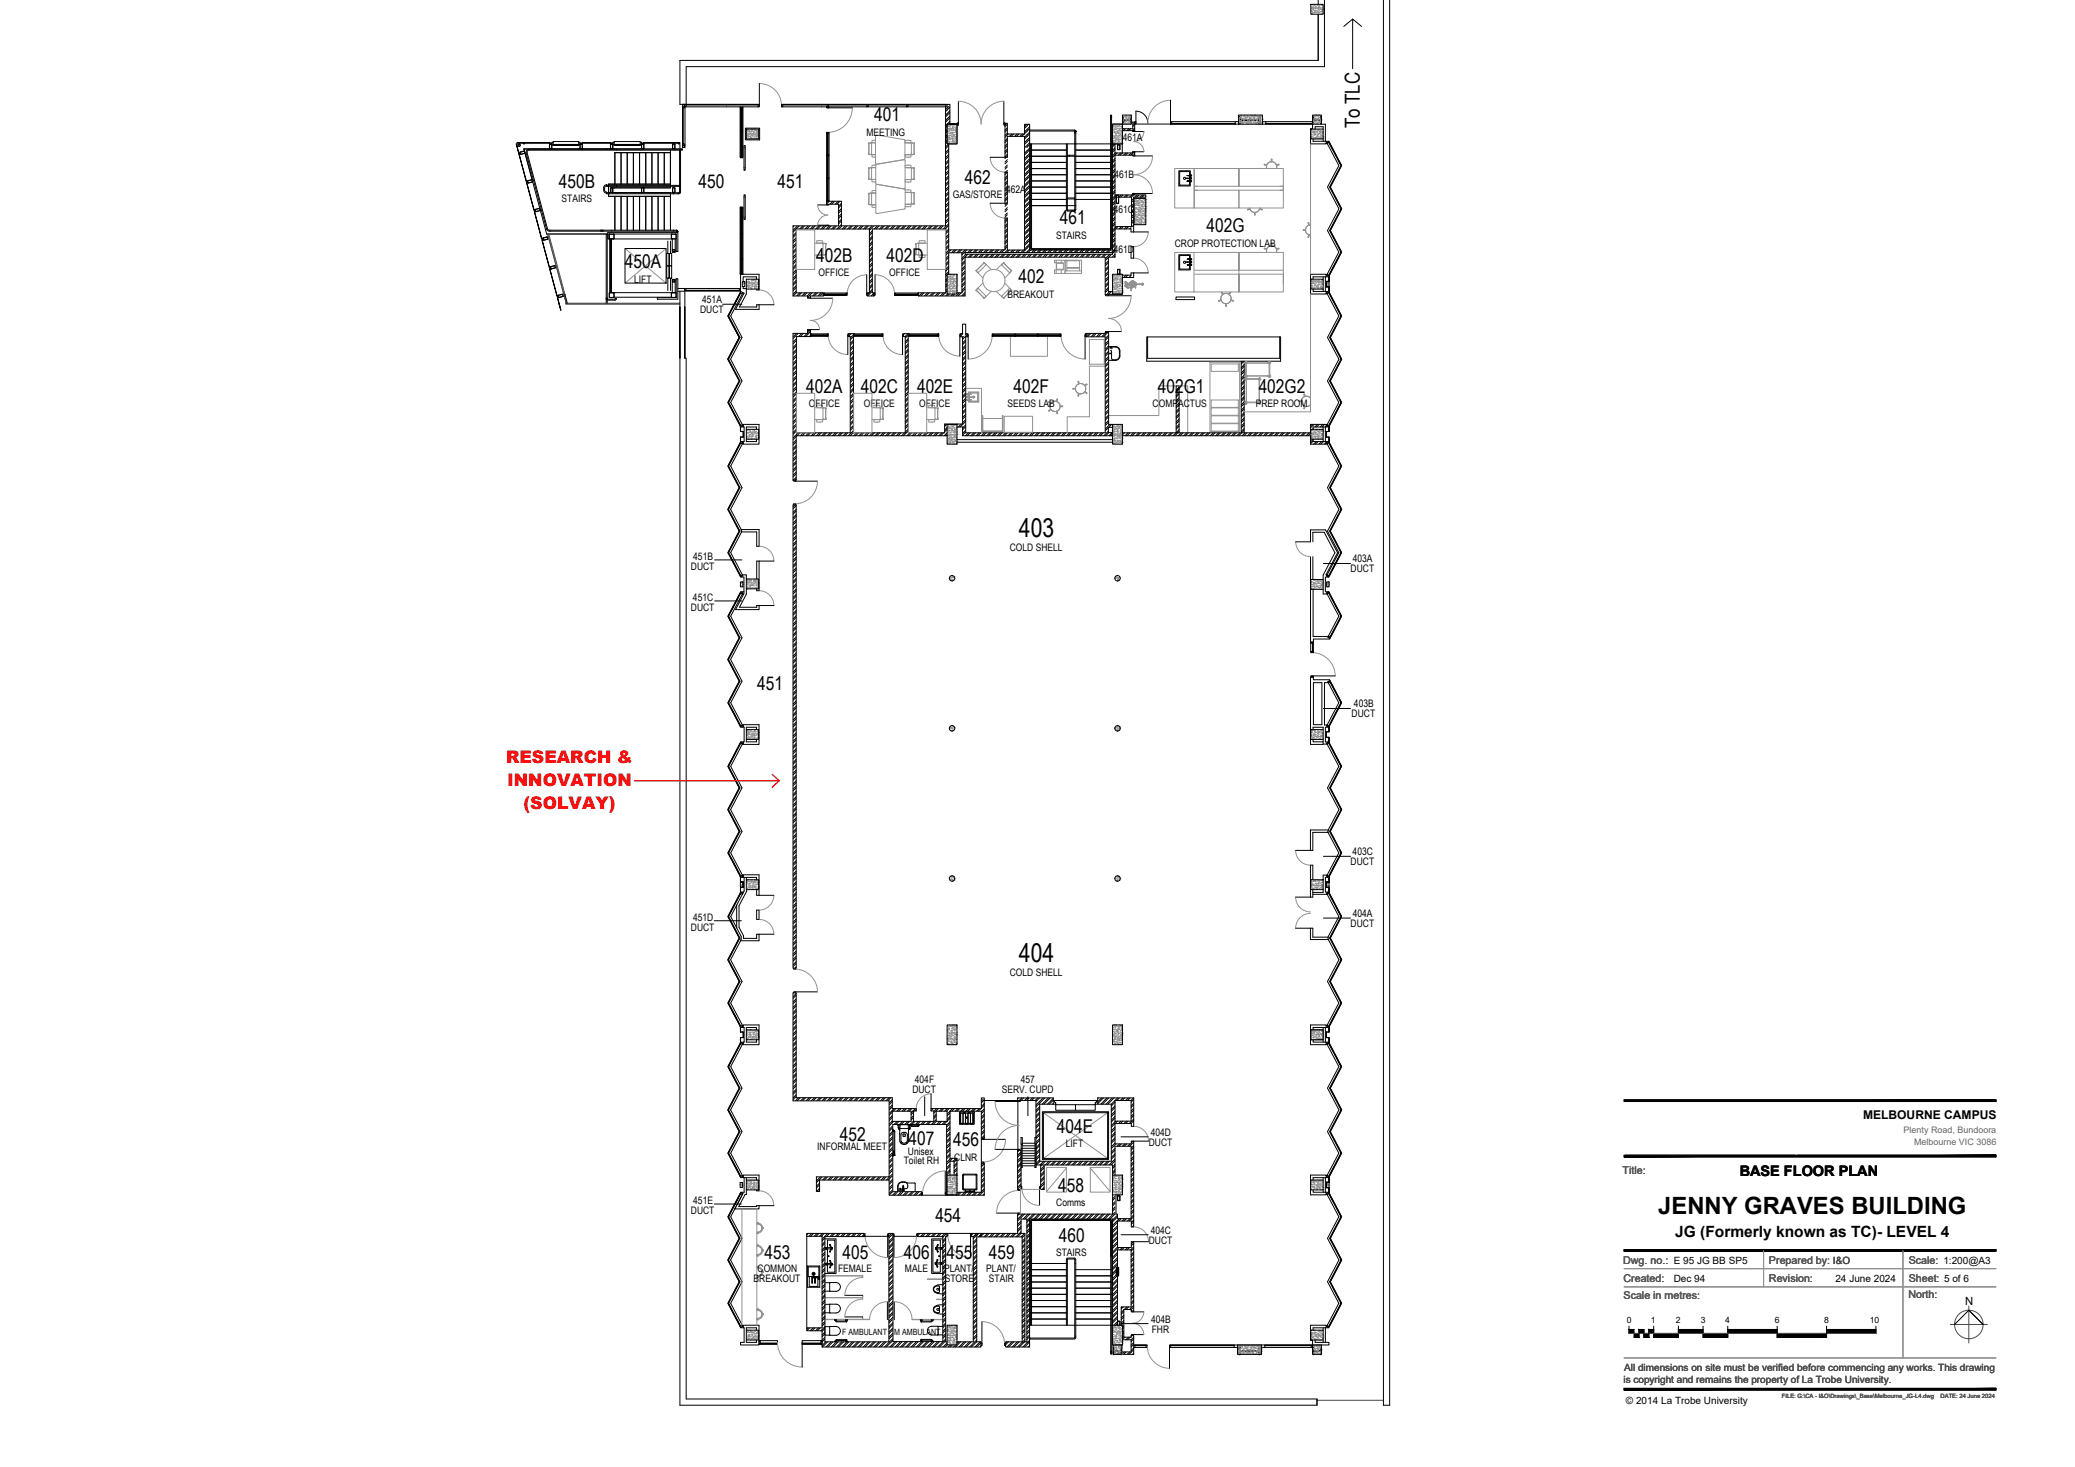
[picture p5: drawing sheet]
<svg xmlns="http://www.w3.org/2000/svg" width="420mm" height="297mm" viewBox="0 0 420 297" stroke-linecap="round" stroke-linejoin="round" font-family="sans-serif">
<defs><g id="words">
<g font-size="5.2">
<text x="206.3" y="108.7">403</text>
<text x="206.3" y="194.7">404</text>
</g>
<text font-size="4.8" x="335.8" y="245.7">JENNY GRAVES BUILDING</text>
<text font-size="4.2" x="275.4" y="26" transform="rotate(-90 275.4 26)">To TLC</text>
<g font-size="3.8">
<text x="177" y="24.6">401</text>
<text x="113.2" y="38.1">450B</text>
<text x="141.5" y="38">450</text>
<text x="157.5" y="38">451</text>
<text x="195.4" y="37.2">462</text>
<text x="214.6" y="45.4">461</text>
<text x="244.3" y="47">402G</text>
<text x="165.3" y="53">402B</text>
<text x="179.5" y="53">402D</text>
<text x="126.5" y="54.4">450A</text>
<text x="206.2" y="57.3">402</text>
<text x="163.3" y="79.5">402A</text>
<text x="174.3" y="79.5">402C</text>
<text x="185.7" y="79.5">402E</text>
<text x="205.2" y="79.5">402F</text>
<text x="234.4" y="79.5">402G1</text>
<text x="254.9" y="79.5">402G2</text>
<text x="153.3" y="139.8">451</text>
<text x="170" y="231">452</text>
<text x="184" y="231.9">407</text>
<text x="193" y="232.1">456</text>
<text x="214" y="229.4">404E</text>
<text x="214.3" y="241.4">458</text>
<text x="189.4" y="247.3">454</text>
<text x="214.4" y="251.4">460</text>
<text x="154.8" y="254.9">453</text>
<text x="170.6" y="255">405</text>
<text x="183" y="255">406</text>
<text x="191.7" y="254.9">455</text>
<text x="200.2" y="254.9">459</text>
</g>
<g font-size="3.5" fill="#f00">
<text x="102.5" y="154.5">RESEARCH &amp;</text>
<text x="102.7" y="159.2">INNOVATION</text>
<text x="106" y="163.8">(SOLVAY)</text>
</g>
<text font-size="3.1" x="339.2" y="250.5">JG (Formerly known as TC)- LEVEL 4</text>
<text font-size="2.9" x="352.3" y="238.1">BASE FLOOR PLAN</text>
<text font-size="2.4" x="377.2" y="226.6">MELBOURNE CAMPUS</text>
<text font-size="2.3" x="397.9" y="264.2">N</text>
<g font-size="2.2" fill="#595959">
<text x="328.6" y="237.8">Title:</text>
<text x="328.7" y="255.9">Dwg. no.: E 95 JG BB SP5</text>
<text x="328.7" y="255.9">Dwg. no.:</text>
<text x="358.2" y="255.9">Prepared by: I&amp;O</text>
<text x="386.5" y="255.9">Scale: 1:200@A3</text>
<text x="386.5" y="255.9">Scale:</text>
<text x="328.7" y="259.5">Created:</text>
<text x="328.7" y="263">Scale in metres:</text>
<text x="358.2" y="259.5">Revision:</text>
<text x="386.4" y="262.8">North:</text>
<text x="386.5" y="259.5">Sheet: 5 of 6</text>
<text x="386.5" y="259.5">Sheet:</text>
</g>
<g font-size="2.1">
<text x="175.5" y="27.5">MEETING</text>
<text x="227.4" y="28.6">461A</text>
<text x="113.7" y="41">STAIRS</text>
<text x="192.9" y="40.2">GAS/STORE</text>
<text x="203.7" y="39.2">462A</text>
<text x="225.7" y="36">461B</text>
<text x="225.5" y="43.1">461C</text>
<text x="213.8" y="48.4">STAIRS</text>
<text x="225.5" y="51.2">461D</text>
<text x="237.9" y="49.9">CROP PROTECTION LAB</text>
<text x="128.4" y="57.3">LIFT</text>
<text x="165.7" y="55.9">OFFICE</text>
<text x="180" y="55.9">OFFICE</text>
<text x="141.8" y="63.4">DUCT</text>
<text x="142.2" y="61.4">451A</text>
<text x="204" y="60.3">BREAKOUT</text>
<text x="163.8" y="82.4">OFFICE</text>
<text x="174.9" y="82.4">OFFICE</text>
<text x="186.2" y="82.4">OFFICE</text>
<text x="204" y="82.4">SEEDS LAB</text>
<text x="233.4" y="82.4">COMPACTUS</text>
<text x="254.3" y="82.4">PREP ROOM</text>
<text x="140.4" y="113.4">451B</text>
<text x="204.5" y="111.6">COLD SHELL</text>
<text x="273.9" y="113.9">403A</text>
<text x="139.9" y="115.4">DUCT</text>
<text x="273.5" y="115.9">DUCT</text>
<text x="139.9" y="123.7">DUCT</text>
<text x="140.3" y="121.7">451C</text>
<text x="274.2" y="143.2">403B</text>
<text x="273.7" y="145.2">DUCT</text>
<text x="273.9" y="173.2">403C</text>
<text x="273.5" y="175.2">DUCT</text>
<text x="273.9" y="185.7">404A</text>
<text x="139.9" y="188.4">DUCT</text>
<text x="140.3" y="186.4">451D</text>
<text x="273.5" y="187.7">DUCT</text>
<text x="204.5" y="197.7">COLD SHELL</text>
<text x="184.7" y="221.3">DUCT</text>
<text x="185.3" y="219.3">404F</text>
<text x="202.8" y="221.3">SERV. CUPD</text>
<text x="206.7" y="219.3">457</text>
<text x="165.5" y="232.9">INFORMAL MEET</text>
<text x="183.8" y="233.8">Unisex</text>
<text x="215.8" y="232.3">LIFT</text>
<text x="232.6" y="232.1">DUCT</text>
<text x="233" y="230.1">404D</text>
<text x="183" y="235.7">Toilet RH</text>
<text x="193.2" y="235">CLNR</text>
<text x="139.9" y="245.8">DUCT</text>
<text x="140.4" y="243.8">451E</text>
<text x="213.9" y="244.3">Comms</text>
<text x="232.6" y="251.9">DUCT</text>
<text x="233" y="249.9">404C</text>
<text x="153.4" y="257.5">COMMON</text>
<text x="169.7" y="257.6">FEMALE</text>
<text x="183.2" y="257.6">MALE</text>
<text x="191.2" y="257.5">PLANT/</text>
<text x="199.7" y="257.5">PLANT/</text>
<text x="213.8" y="254.3">STAIRS</text>
<text x="152.6" y="259.6">BREAKOUT</text>
<text x="191.3" y="259.6">STORE</text>
<text x="200.2" y="259.6">STAIR</text>
<text x="233.1" y="267.9">404B</text>
<text x="233.2" y="269.9">FHR</text>
</g>
<g font-size="2">
<text x="338.9" y="259.7">Dec 94</text>
<text x="371.6" y="259.6">24 June 2024</text>
<text x="329.2" y="284.3">© 2014 La Trobe University</text>
</g>
<g font-size="2" fill="#4f4f4f">
<text x="328.7" y="280">is copyright and remains the property of La Trobe University.</text>
<text x="328.9" y="277.5">All dimensions on site must be verified before commencing any works. This drawing</text>
</g>
<g font-size="1.8" fill="#636363">
<text x="385.5" y="229.5">Plenty Road, Bundoora</text>
<text x="387.6" y="231.8">Melbourne VIC 3086</text>
</g>
<g font-size="1.7">
<text x="329.4" y="268">0</text>
<text x="334.3" y="268">1</text>
<text x="339.4" y="268">2</text>
<text x="344.4" y="268">3</text>
<text x="349.3" y="268">4</text>
<text x="359.4" y="268">6</text>
<text x="369.3" y="268">8</text>
<text x="378.6" y="268">10</text>
<text x="170.6" y="270.2">F AMBULANT</text>
<text x="181.1" y="270.2">M AMBULANT</text>
</g>
<g font-size="1.2" fill="#4f4f4f">
<text x="360.8" y="283">FILE: G:\CA - I&amp;O\Drawings\_Base\Melbourne_JG-L4.dwg</text>
<text x="392.9" y="283">DATE: 24 June 2024</text>
</g>
</g></defs>
<g fill="#000" stroke="#000" stroke-width=".2">
<path d="M328.9 222.7v.3l75.2-.3zM328.9 223l75.2-.3v.3z"/>
<path d="M328.9 233.9v.3l75.2-.3zM328.9 234.2l75.2-.3v.3z"/>
<path d="M328.9 222.7v.3l75.2-.3zM328.9 223l75.2-.3v.3z"/>
<path d="M328.9 233.9v.3l75.2-.3zM328.9 234.2l75.2-.3v.3z"/>
<path d="M328.9 222.7v.3l75.2-.3zM328.9 223l75.2-.3v.3z"/>
<path d="M328.9 233.9v.3l75.2-.3zM328.9 234.2l75.2-.3v.3z"/>
<path d="M328.9 253v.3l75.2-.3zM328.9 253.3l75.2-.3v.3z"/>
<path d="M328.9 253v.3l75.2-.3zM328.9 253.3l75.2-.3v.3z"/>
<path d="M328.9 253v.3l75.2-.3zM328.9 253.3l75.2-.3v.3z"/>
<path d="M329.9 269.2l1 .8v-.8zM329.9 269.2l1 .8h-1z"/>
<path d="M330.9 270l1 .8v-.8zM330.9 270l1 .8h-1z"/>
<path d="M331.9 269.2l1 .8v-.8zM331.9 269.2l1 .8h-1z"/>
<path d="M332.9 270l1 .8v-.8zM332.9 270l1 .8h-1z"/>
<path d="M333.9 269.2l1 .8v-.8zM333.9 269.2l1 .8h-1z"/>
<path d="M334.9 270l4.9 .8v-.8zM334.9 270l4.9 .8h-4.9z"/>
<path d="M339.8 269.2l5 .8v-.8zM339.8 269.2l5 .8h-5z"/>
<path d="M344.8 270l5 .8v-.8zM344.8 270l5 .8h-5z"/>
<path d="M349.8 269.2l10 .8v-.8zM349.8 269.2l10 .8h-10z"/>
<path d="M359.8 270l10.1 .8v-.8zM359.8 270l10.1 .8h-10.1z"/>
<path d="M369.9 269.2l9.9 .8v-.8zM369.9 269.2l9.9 .8h-9.9z"/>
<path d="M328.9 281.1v.3l75.2-.3zM328.9 281.4l75.2-.3v.3z"/>
<path d="M328.9 281.1v.3l75.2-.3zM328.9 281.4l75.2-.3v.3z"/>
<path d="M328.9 281.1v.3l75.2-.3zM328.9 281.4l75.2-.3v.3z"/>
</g>
<g fill="none" stroke="#000" stroke-width=".2">
<path d="M153.8 16.9v4.5M265.4 .9h2.5v2h-2.5zM266.9 2.9v9.3h-129.2v8.9h15.8M266.9 0v.9M268.2 0v13.5h-129.3v7.6M273.9 3.9l-1.8 1.5M275.7 5.4l-1.8-1.5v10M280.1 0v284.5h1.3v-284.5M104.5 29.1l3.7 13.5zM104.6 28.9l1.5 .1zM105.3 30.9l.8-.3 .1 .3-.7 .4zM105.4 31.2h.1"/>
<path d="M106 29h.2v.2h-.2zM106.1 30.6l-.8 .2v.4M106.1 30.6l.1 .1M106.1 28.9l5.2 .1zM106.2 30.7l-.1-.5h32.1v.2h-.4v8.5l-.2 .3h-.4M106.2 30.7l.1 .2M106.3 30.9l1.5 5.6M106.3 30.9l-.1 .2M106.9 36.6l.1 .4 .8-.3M107.6 36.4l.2 .1M107.6 36.4l-.8 .2 .1 .4 .1 .1 .8-.4M107.6 36.4l-.7 .2"/>
<path d="M107.6 36.4l.2 .3M107.8 36.5v.2M107.8 36.7l1.5 5.6M111.3 29.2l.4 .1-.1 .8-.3-.1zM111.4 29.2l-.1-.2h.1v.2M111.4 29.2h.2M111.4 29.2l-.1 .1 .1 .9M111.5 29.2v-.2h.2l-.1 .2M111.6 29.2l.2 .1M111.7 29.3l-.1 .9M112 28.8v-.1h5.2v.1h.2v1.2l.1 .2M112 29.3v.2h5.2v-.2"/>
<path d="M112 29.2l5.2 .1zM112 28.8h-.3v.5M112 28.8v.5h-.3M112 29.4h5.2M117.2 28.8v.5h.2M117.5 29.2l.4 .1-.1 .8-.3-.1zM117.5 29.2l-.1-.2h.2v.2M117.5 29.2h.3M117.5 29.2l-.1 .1M117.7 29.2v-.2h.2l-.1 .2M117.8 29.2l.1 .8-.1 .2M117.8 28.9l5.9 .1z"/>
<path d="M122.9 39h14.6l.1-8.6h-30.5l-.4 .2 4.2 15.7 .1 .3h25.9M122.9 37.6l-.3 .1-.2 .3 .1 .7 .4 .2v.3h14.6M122.9 37.5v-.1l-.4 .1-.3 .4 .1 .9 .6 .3M122.9 37.5v.2h14.7M122.9 37.5h14.7M123.2 39.8h12.6zM123.2 37.7v1.3M123.2 39.2v.6M123.4 39v.2M123.7 29.2l.4 .1-.1 .8-.4-.1zM123.7 29.2l-.1-.2h.2v.2M123.7 29.2h.3"/>
<path d="M123.7 29.2l-.1 .8 .1 .2M123.7 39l-.1-.1 .1-.9 .4 .1-.1 .9M123.9 29.2v-.2h.2l-.1 .2M124 38.1v.9M124 38.1h-.4l.1 .8 .3 .1M124 29.2l.1 .1M124.1 38h5.8M124.1 29.3l-.1 .9M124.3 28.8v-.1h5.3v.1h.3v1.2l.1 .2M124.3 29.3v.2h5.3v-.2M124.3 29.2l5.3 .1zM124.3 28.8h-.2v.5"/>
<path d="M124.3 28.8v.5h-.2M124.3 29.4h5.3M124.4 30.9h11.4h-11.3v6.4M124.4 37.3h11.4h-12.6v.2M124.5 39.8v6.8M124.8 37.5v.2M125.8 30.9v6.4M125.8 39.8v6.8M127 30.9v6.4M127 39.8v6.8M128.3 30.9v6.4M128.3 39.8v6.8"/>
<path d="M129.5 30.9v6.4M129.5 39.8v6.8M129.6 28.8v.5h.3M130 29.2l.3 .1v.8l-.4-.1zM130 38.1h.3v.9l-.4-.1zM130 29.2l-.1-.2h.2v.2M130 29.2h.3M130 29.2l-.1 .1M130 39l-.1-.1 .1-.9 .4 .1-.1 .9M130.2 29.2v-.2h.2l-.1 .2M130.3 29.2l.1 .8-.1 .2M130.3 28.9l7.3 .1z"/>
<path d="M130.8 30.9v6.4M130.8 39.8v6.8M132 30.9v6.4M132 39.8v6.8M133.3 30.9v6.4M133.3 39.8v6.8M134.5 30.9v6.4M134.5 39.8v6.8M135.8 37.7v.3h-5.5M135.8 30.4v7.1M135.8 39h.1M135.8 39.2v7.4"/>
<path d="M136.2 38.1h.4v.9l-.4-.1zM136.3 29.2h.3M136.3 39l-.1-.1 .1-.9 .4 .1-.1 .9M136.3 29.1l-.1 .1 .1 .9 .4-.1-.1-.9M136.3 30.1v-1l.3 .1v.9M137.4 29h.2v.2h-.2zM137.7 28.9v1.3M138.2 30.2h-31.1l-.4 .2-.2 .4 4.2 15.6 .2 .3 25.5 .1M138.2 21.8v7.4M138.2 21.8h.1v7.4h-.1zM138.2 21.2l.1 .3M138.2 29.5v.3"/>
<path d="M138.2 29.8h.1M138.3 21.6l-.1 .2h.5M138.3 29.4l-.1-.2h.5l-.1 .2M138.3 29.4h.3M138.3 29.8h.3M138.3 21.6h.3M138.3 29.4l-.1 .1M138.3 29.4v.5l.3-.1v-.4M138.3 21.2h-.1M138.3 21.1v.5M138.6 29.4v.1M138.6 21.2h.1"/>
<path d="M138.6 21.1l.1 .1M138.6 29.8h.1M138.6 21.2v.3M138.6 29.5v.3M138.7 21.2l-.1 .4M138.7 21.2l.2-.1v.5h-.2v7.6M138.9 21.1h14.6v.2h-14.6zM138.9 21.6h14.6M149.9 21.6v.2h.5v-.2M149.9 31.8h.5v.2h-.5zM149.9 21.8v10M150.1 21.9l.1 9.8z"/>
<path d="M150.1 21.9l.1 4.7zM150.1 26.6l.1 5.2zM150.4 21.8v10M150.6 39.5h.3v5h-.3zM150.6 29.5h.3v5h-.3zM150.7 34.5h.1M150.9 25.9h2.9v2.4h-2.9zM151.1 26.1h2.5v2h-2.5zM153.5 21.1h.3v.5h-.3zM158.2 21.1h.3v.5h-.3zM158.5 21.1h9v.2h-9zM158.5 21.6h8.9"/>
<path d="M158.5 21.1h9M167.4 21.6h.5v.2h-.5zM167.4 26.8h.5v.2h-.5zM167.4 36h.5v.2h-.5zM167.4 31.4h.5v.2h-.5zM167.4 27v4.4M167.4 31.6v4.4M167.4 36.2v4.4M167.5 21.1h.2v.5h-.2zM167.6 27l.1 4.4zM167.6 36.2l.1 4.4zM167.6 31.6l.1 4.4z"/>
<path d="M167.6 21.8h5M167.7 21.1h7.8v.2h-7.8zM167.7 21.1h7.8M167.9 21.6h7.6M167.9 27v4.4M167.9 31.6v4.4M167.9 36.2v4.4M175.5 21.1h.3v.5h-.3zM175.8 21.1h7.8v.2h-7.8zM175.8 21.6h7.8M175.8 21.1h7.8M183.6 21.1h.2v.5h-.2z"/>
<path d="M183.8 21.1h7.7v.2h-7.7zM183.8 21.1h7.7M191.5 21.6v24.1h-21.1v-4.9h-3v.5h2.4v4.4h-9.2v14.2h2.9v.3h.6M191.5 29.7l.6-.6v21.5h11.4v-6.4h.5v6.4h3.5v-23h-3.5v4.3h-3.5M191.8 25.1h2v4h-2zM191.8 21.1h-.3v.5M191.8 25.5l-.3 .3M191.8 28.4l-.3 .2M191.8 28.7l-.3 .3M191.8 26.2l-.3 .3M191.8 27.3l-.3 .3M191.8 26.6l-.3 .2"/>
<path d="M191.8 27.7l-.3 .2M191.8 21.1v.5h-8M191.8 21.1h.5v4M192.1 31.3l-.6 .6M192.1 33.4l-.6 .6M192.1 34.5l-.6 .6M192.1 36.7l-.6 .6M192.1 37.8l-.6 .5M192.1 39.9l-.6 .6M192.1 30.6l-.6 .6M192.1 31.6l-.6 .6M192.1 33.8l-.6 .6"/>
<path d="M192.1 37l-.6 .6M192.1 30.2l-.6 .6M192.1 32.4l-.6 .6M192.1 35.6l-.6 .6M192.1 38.8l-.6 .6M192.1 29.5l-.6 .6M192.1 32.7l-.6 .6M192.1 34.9l-.6 .6M192.1 36l-.6 .5M192.1 38.1l-.6 .6M192.1 39.2l-.6 .6M192.1 21.6l-.6 .6"/>
<path d="M192.3 25.1h1.6zM192.3 22.4l-.8 .9M192.3 23.5l-.8 .8M192.3 24.6l-.8 .8M192.3 21.7l-.8 .8M192.3 22.8l-.8 .8M192.3 23.9l-.8 .8M192.3 24.9l-.1 .2M192.9 25.1h.1M193.3 25.1h-.1M193.9 24.9h.2v.4h-.2zM194.1 20.5v4.6"/>
<path d="M203.3 24.9h.2v.4h-.2zM203.3 20.5v4.6M203.5 25.1h.1M203.5 25.1v-.1h.5v2.1h3.5v-1.9h1v25.4h16.8v-21.5h-16.8M203.5 25.1v6.8M203.8 25l-.3 .3M204 31.3l-.5 .4M204 34.5l-.5 .5M204 37.7l-.5 .5M204 38.8l-.5 .5M204 31.6l-.5 .5M204 34.9l-.5 .4"/>
<path d="M204 35.9l-.5 .5M204 39.2l-.5 .4M204 25.9l-.5 .5M204 28l-.5 .5M204 25.2l-.5 .4M204 28.4l-.5 .5M204 29.1l-.5 .5M204 29.5l-.5 .4M204 27l-.5 .4M204 30.2l-.5 .5M204 32.3l-.5 .5M204 33.4l-.5 .5"/>
<path d="M204 35.6l-.5 .5M204 36.7l-.5 .4M204 39.9l-.5 .5M204 26.2l-.5 .5M204 30.5l-.5 .5M204 32.7l-.5 .5M204 33.8l-.5 .5M204 37l-.5 .5M204 38.1l-.5 .5M204.2 27.1l-.7 .7M204.9 27.1l-.5 .5M205.2 27.1l-.4 .5"/>
<path d="M205.9 27.1l-.4 .5M206.3 27.1l-.5 .5M207 27.1l-.5 .5M207.4 27.1l-.5 .5M207.9 25.2l-.4 .4M208 26.2l-.5 .5M208 28.3l-.5 .6M208 29.4l-.4 .4M208 31.6l-.5 .5M208 32.6l-.5 .6M208 34.8l-.5 .5M208 35.9l-.5 .5"/>
<path d="M208 36.9l-.5 .6M208 38l-.5 .6M208 39.1l-.5 .5M208 26.5l-.5 .6M208 28.7l-.5 .5M208 29.8l-.1 .1M208 30.8l-.5 .6M208 31.9l-.5 .5M208 33l-.5 .5M208 34.1l-.5 .5M208 35.2l-.5 .5M208 37.3l-.5 .5"/>
<path d="M208 38.4l-.5 .5M208.3 25.2l-.8 .8M208.5 26.3h9.1l.2 .3M208.5 26.5l9.1 .1-.1 15.9-1.4-.1v-13.3M208.5 25.7l-.5 .5M208.5 26.8l-1 1M208.5 27.8l-.5 .6M208.5 28.9l-.5 .5M208.5 30l-1 1M208.5 31.1l-.5 .5M208.5 32.1l-.5 .6M208.5 33.2l-1 1"/>
<path d="M208.5 34.3l-.5 .5M208.5 36.5l-.5 .5M208.5 37.5l-.5 .6M208.5 38.6l-.5 .5M208.5 39.7l-.5 .5M208.5 26l-.5 .6M208.5 27.1l-1 1M208.5 28.2l-.5 .5M208.5 29.3l-.5 .5M208.5 30.3l-.5 .6M208.5 31.4l-.5 .5M208.5 32.5l-.5 .5"/>
<path d="M208.5 33.6l-.5 .5M208.5 34.7l-.5 .5M208.5 35.7l-1 1.1M208.5 36.8l-.5 .5M208.5 39l-1 1M208.5 30.4h.2M208.5 31.6h.2M208.5 32.9h.2M208.5 34.1h.2M208.5 36.6h.2M208.5 39.1h.2M208.7 35.4h-.2l-.5 .5"/>
<path d="M208.7 37.9h-.2l-.5 .5M208.9 30.4h7M208.9 31.6h7M208.9 32.9h7M208.9 34.1h7M208.9 35.4h7M208.9 36.6h7M208.9 37.9h7M208.9 39.1h7M216.1 31.6h1.5M216.1 31.4h1.5M217.6 26.9h.2z"/>
<path d="M217.6 26.5l.1 .1M217.7 26.4l.1 .2v15.9l-.2 .2h-1.4l-.3-.2v-13.4M217.7 26.4l.1 .1M217.8 26.5h.1M217.8 32.9h7.1M217.8 34.1h7.1M217.8 35.4h7.1M217.8 36.6h7.1M217.8 30.4h7.1M217.8 31.6h7.1M217.8 37.9h7.1M217.8 39.1h7.1"/>
<path d="M224.9 23.4l-.1 26.9h-15.9v-21.2M225.1 32.9h.2M225.1 34.1h.2M225.1 35.4h.2M225.1 36.6h.2M225.1 23.4l-.2-.1v.6M225.1 23.4v.5M225.1 23.4v26.9l-.2 .2h-16l-.2-.1v-21.3M225.1 30.4h.2M225.1 31.6h.2M225.1 37.9h.2M225.1 39.1h.2"/>
<path d="M225.3 25.1h2v4h-2zM225.5 29.1l-.2 .3M225.8 39.9h3.3v6h-3.3zM225.8 29.1v1.9h3.6M225.8 29.9l-.5 .5M225.8 32.1l-.5 .5M225.8 33.2l-.5 .5M225.8 34.2l-.5 .5M225.8 35.3l-.5 .5M225.8 36.4l-.5 .5M225.8 37.5l-.5 .5M225.8 38.6l-.5 .5"/>
<path d="M225.8 29.2l-.5 .5M225.8 30.3l-.5 .5M225.8 32.5l-.5 .5M225.8 33.5l-.5 .5M225.8 34.6l-.5 .5M225.8 35.7l-.5 .5M225.8 36.8l-.5 .5M225.8 37.8l-.5 .5M225.8 38.9l-.5 .5M225.8 40l-.5 .5M225.8 31l-.5 .5M225.9 39.5l-.6 .6"/>
<path d="M226 39.5l.5 .1-.1 1.6-.4-.1zM226.1 39.6h.4l-.1 1.5h-.3zM226.2 31l-.9 .9M226.3 39.5l-.5 .4M226.3 29.3h.5v1h-.5zM226.3 29.4h.4v.9h-.4zM226.9 31l-.4 .4M227 39.5l-.4 .4M227.2 29.1l.1 1.9-.5 .4M227.3 25.1v-1.8h1.8v1.8h-1.8M227.4 25.1v-1.5l.2 .7h1.2l.1-.7h.1v1.5M227.4 39.5l-.5 .4"/>
<path d="M227.5 25.1v-.6l.1-.1h1.2l.1 .7M227.5 26.1l-.2 .2M227.8 26.1l-.3 .4M228 31l-.5 .4M228.1 39.5l-.5 .4M228.3 31l-.4 .4M228.5 39.5l-.5 .4M228.6 26.1l-.4 .4M228.9 26.1l-.4 .4M229.1 31l-.5 .4M229.1 24.7h.3M229.2 39.5l-.5 .4"/>
<path d="M229.4 24.7h.4v1.7l-2.5 .1M229.4 30.9h.4v.5h-4v8.1h.3M229.4 39.4l2.6 .1v.4h-2.5v7.1M229.4 30.9l-.1-.2h.5v.2M229.4 39.4l-.1-.2h.5v.2M229.4 31l-.4 .4M229.4 24.7v1.4h-2.1M229.4 30.9v.1M229.4 39.4l-2.9 .1M229.5 30.9l-.1 .1M229.6 30.7h2M229.6 26.6h2"/>
<path d="M229.6 39.2h3.8M229.6 31.6h3.8M229.6 39.4l-.5 .5M229.8 24.6h.2v.5h-.2zM229.8 26.4v.2h-.5v-.1M229.8 31.4v.2h-.5v-.2M229.8 26l-.5 .5M229.8 26.3l-.2 .1M229.8 24.9l-.4 .4M229.8 31.3l-.1 .1M229.8 25.2l-.4 .4M230 25.1h7"/>
<path d="M230.2 39.5l-.4 .4M230.6 39.5l-.4 .4M231.3 39.5l-.4 .4M231.7 39.5l-.5 .4M232 39.9h.1M232.4 24.9a2.4 2.4 0 0 0-2.4-2.4v2.4M237 24.6h.3v.5h-.3zM237 20.3v4.6M237.3 25h12.8v.1h-12.8zM237.3 25.1h12.8M237.3 24.6h12.8M240.3 36.1v.1"/>
<path d="M240.3 36.1h.1M240.3 36.2h.1M240.3 36.1h.8M240.3 36.2h.8M240.4 35.5l.2 .1M240.4 36.7h.2M240.4 35.5v.1M240.4 36.7h.1M240.5 36.7h.1M240.5 35.5h.1M240.6 35.5h.1M240.6 36.7h.1"/>
<path d="M240.6 36.7h.4M240.6 35.5h-.2M240.6 36.7h-.2M240.6 35.5h.5M240.6 35.5h-.1M240.6 35.5v.1M240.9 36.1l-.1-1.3h-1.9v2.7h1.9l.1-1.3M241 36.1v-1.5h-2.3v3.1h2.3v-1M241 36.2v.5M241 36l.3 .1-.3 .1M241 36.6l.3 .1h-.3M241 35.5h.3l-.3 .1"/>
<path d="M241.1 36.1h.1M241.2 36.2h-.1M241.2 36.1v.1M250.1 24.6h.7v.5h-.7zM250.8 23.3h4.8v1.8h-4.8zM250.8 23.6h.3v.6l.4 .1h3.2l.2-.1v-.6h.3v1.5h-.3v-.6l-.4-.1h-3.2l-.2 .1v.6h-.3zM255.6 24.6h.7v.5h-.7zM256.3 25.1h9.5v1h-.4v3h3.1v-.5h-2.6v-.5M256.3 25h9.4v.1h-9.4zM256.3 24.6h9.5M265.4 26.1h2.5v2h-2.5zM265.7 24.6v.5"/>
<path d="M265.8 23.3h1.8v1.8h-1.8zM265.9 23.6l.2 .7h1.2l.1-.7h.1v1.5h-.1v-.6l-.2-.1h-1.2v.7h-.1zM266.3 26.1v-.4h1.6v.4M267.6 25.1h.8v3.5M267.9 28.1v.5M268.5 28.6h.5M268.5 29.1h.2M268.6 28.8l.5-.2 .1 .2-.5 .2zM268.8 29.1l-.1-.1 2.4 4.5-2.3 4.4 2.3 4.4-2.3 4.4 2.3 4.3-2.4 4.5M269 28.9l.2-.1 2.4 4.6-.1 .1zM269.2 28.8l2.5 4.7-2.3 4.4M269.4 37.9l2.3 4.4-2.3 4.4"/>
<path d="M271.5 33.6h.1l-2.2 4.3 2.2 4.3h-.1l-2.3-4.3zM108.2 42.9l1.5 5.5zM108.4 42.5h-.3l.1 .2 .2-.1M108.4 42.5v.3M108.4 42.5l.2 .3M108.4 42.5l.8-.3 .2 .3-.8 .4-.2-.1M108.4 42.7h-.2l.1 .2 .1-.1M109.3 42.3l.1 .2M109.3 42.3l-.1-.1-.8 .3M109.4 42.5l1.3 4.9h12.4M109.4 42.5l-.1 .2M109.7 48.7l1.6 5.4z"/>
<path d="M109.9 48.3h-.2v.1h.2M109.9 48.3l.1 .3M110 48.5h-.2v.2l.2-.1M110 48.2l.8-.2 .1 .3M110 48.2l-.1 .1M110 48.2v.4M110.8 48.1l-.8 .1M110.8 48.1l.1 .3-.9 .2M111 48.3l-.1 .2-.9 .1M111.3 54.4l1.5 5.6zM111.5 54.1l.8-.3 .2 .3M111.5 54.1h-.3l.1 .1h.2"/>
<path d="M111.5 54.1v.3M111.5 54.3h-.2l.1 .2 .1-.1M111.5 54l.9-.2 .1 .3-.8 .3zM112.5 54.1l-.1 .2-.9 .1M113 59.9l.1 .4h-.2v-.2h.2M113 59.9l-.2-.1v.2h.2M113.1 59.9l.1 .3M113.1 59.8l-.1 .1M113.1 59.8v.1M113.8 59.6l.3 .3-.1 .1M113.8 59.6l-.7 .2M113.9 59.6l-.8 .2"/>
<path d="M113.9 59.6l.1 .4-.8 .2M122.8 47.4v14M123 47.4v13.1l1.5 .1 .3-.2v.1l-.2 .3h-1.6l-.2-.3M123.1 47.1h14.2v3.8h-.4v-3.5h-13.6v1h-.2zM123.4 47.4h.9v.9h-.9zM123.5 59.3v-.2h.2v.2M123.5 48.4v.2h.2v10.5M123.5 59.3h.7M123.5 48.6v10.5M123.5 59.3v.9M123.5 59.3l-.2 .1 .1 .8 1-.1M123.5 47.4l-.2 .1 .2 .9"/>
<path d="M123.7 48.4v.2M124.2 59.3v.9M124.2 59.3l.2 .1M124.2 47.4l.2 .1M124.4 48.3l-.9 .1M126.6 50.3h8.3v7h-8.3zM135 51.3h.5v2.5h-.5zM135 53.8h.5v2.5h-.5zM135.2 48.8v2.5M135.2 56.3v2.5M135.6 51.3h.4v2.5h-.4zM135.6 53.8h.4v2.5h-.4z"/>
<path d="M135.8 48.8v2.5M135.8 56.3v2.5M136 47.4h.9v.9h-.9zM136 59.3h.8M136 59.3v.9M136 59.3l-.1 .1 .1 .9M136 47.4l-.1 .1 .1 .9h.8l.1-.1M136.2 50.6v.4M136.2 56.7v.3M136.2 57v.1M136.2 56.7h.4M136.2 50.5l.4 .1"/>
<path d="M136.2 56.7h.1M136.2 50.6h.1M136.2 50.5v.5M136.3 46.8l.7 .1M136.6 50.5v.1M136.6 57l-.4 .1M136.6 50.6v.4h-.4M136.6 56.7v.3M136.6 56.7h-.4v.3h.4M136.7 48.4v2.7h-.6v-2.7h-12.3v10.9h12.3v-2.7h.6v2.7M136.8 59.3v.9M136.8 59.3l.1 .1"/>
<path d="M136.8 47.4l.1 .1M136.9 56.4h.3v4.2h-4.1v-.3h3.8zM136.9 46.6l.3 .3M136.9 46.8l.1 .1M137 46.9h.2M137.2 58.4h12.5M137.7 59v13.5v-10.4M138.7 58.4v.5h.2v-.5M138.7 59v13.5v-10.4M138.7 58.4v.6h-1.5M138.9 58.8h10.8v.1h-10.8zM138.9 58.9h10.8"/>
<path d="M149.9 59.2l-2.5 4.8M149.9 59.2l.1 .1-2.4 4.6h-.1zM149.9 55.3h.5v.2h-.5zM149.9 42h.5v.2h-.5zM149.9 42.2v13.1M150 58.4h-.3v.5h.3M150 59l-.1 .2 .4 .3M150.1 42.2l.1 13.1zM150.1 42.2l.1 5.1zM150.1 52.4l.1 2.9zM150.1 47.3l.1 5.1zM150.3 57h.5v1h-.5z"/>
<path d="M150.3 59.5l-2.3 4.5 2.3 4.3-2.4 4.4 2.3 4.4-2.2 4.4 2.3 4.5M150.4 42.2v13.1M150.4 59.3l-.1 .2M150.5 58v.4h.6v1.1l-1.4 2.7h3.5v-.5h3.5M151.1 56.5h2.5v2h-2.5zM153.2 56.5v-.4h-2.7v.9M153.2 58.5v.2h.5v-3.2h-3.7v3.5l.6 .4-1.7 3.2h4.8v-.9M160.7 45.8l-.1 .1M161.2 59.3v-12.9h14.8v12.9h-.3v.6M161.2 59.3h5.5v.6h-2.6v.3M161.2 55.7l-.6 .6M161.2 52.8l-.6 .6"/>
<path d="M161.2 56.1l-.6 .6M161.2 47.1l-.6 .6M161.2 49.2l-.6 .6M161.2 50.3l-.6 .6M161.2 52.5l-.6 .6M161.2 49.6l-.6 .6M161.2 58.2l-.6 .6M161.2 58.9l-.6 .6M161.2 48.2l-.6 .5M161.2 51.4l-.6 .6M161.2 53.5l-.6 .6M161.2 54.6l-.6 .6"/>
<path d="M161.2 56.8l-.6 .6M161.2 57.9l-.6 .5M161.2 47.4l-.6 .6M161.2 48.5l-.6 .6M161.2 50.7l-.6 .6M161.2 51.8l-.6 .5M161.2 53.9l-.6 .6M161.2 55l-.6 .6M161.2 57.1l-.6 .6M161.2 59.3l-.6 .6M161.4 45.8l-.8 .8M161.8 45.8l-1.2 1.2"/>
<path d="M161.9 59.3l-.6 .6M162.3 59.3l-.6 .6M162.5 45.8l-.6 .6M162.9 45.8l-.6 .6M163 59.3l-.6 .6M163.4 59.3l-.6 .6M163.6 45.8l-.6 .6M164 45.8l-.6 .6M164.1 59.3l-.6 .6M164.5 59.3l-.9 .9M164.7 45.8l-.6 .6M165 45.8l-.6 .6"/>
<path d="M165.2 59.3l-.6 .6M165.5 59.3l-.6 .6M165.6 45.6h2M165.6 41.5h2M165.8 45.8l-.6 .6M166.1 45.8l-.6 .6M166.2 59.3l-.5 .6M166.6 59.3l-.6 .6M166.7 59.3h.2v.5h-.2zM166.8 45.8l-.6 .6M166.9 59.6h4.4zM166.9 59.3h4.4"/>
<path d="M166.9 59.8h4.4M167.2 45.8l-.6 .6M167.4 40.6h.5v.2h-.5zM167.4 45.8v-.2h.5v.2M167.4 41.3v.2h.5v-.2M167.5 40.8l-.1 .1M167.9 45.8l-.6 .6M167.9 40.8l-.5 .5M168.3 45.8l-.6 .6M168.6 40.8l-.6 .5M169 40.8l-.6 .5M169 45.8l-.6 .6"/>
<path d="M169.3 45.8l-.5 .6M169.7 40.8l-.6 .5M170.1 40.8l-.6 .5M170.4 44.4l-.6 .6M170.4 43.7l-.6 .5M170.4 44.7l-.6 .6M170.4 41.1l-.6 .6M170.4 43.3l-.6 .6M170.4 45.5l-.9 .9M170.4 42.2l-.6 .6M170.4 41.5l-.6 .6M170.4 42.6l-.6 .6"/>
<path d="M170.4 45.8l-.6 .6M171.1 45.8l-.5 .6M171.3 59.3h.2v.5h-.2zM171.5 45.8l-.6 .6M172.2 45.8l-.6 .6M172.6 45.8l-.6 .6M173.3 45.8l-.6 .6M173.7 45.8l-.6 .6M174.4 45.8l-.6 .6M174.7 45.8l-.6 .6M175.5 45.8l-.6 .6M175.5 59.3h.2v.5h-.2z"/>
<path d="M175.5 55.6v4M175.8 45.8l-.6 .6M175.9 59.3l-.2 .2M176.5 45.8l-.6 .6M176.6 58.6l-.6 .6M176.6 57.9l-.6 .6M176.6 59l-.9 .9M176.6 46.8l-.6 .5M176.6 48.9l-.6 .6M176.6 50l-.6 .6M176.6 52.1l-.6 .6M176.6 53.2l-.6 .6"/>
<path d="M176.6 55.4l-.6 .6M176.6 47.1l-.6 .6M176.6 49.3l-.6 .6M176.6 52.5l-.6 .6M176.6 55.7l-.6 .6M176.6 47.8l-.6 .6M176.6 51.1l-.6 .6M176.6 54.3l-.6 .6M176.6 56.4l-.6 .6M176.6 57.5l-.6 .6M176.6 48.2l-.6 .6M176.6 50.3l-.6 .6"/>
<path d="M176.6 51.4l-.6 .6M176.6 53.6l-.6 .6M176.6 54.7l-.6 .5M176.6 56.8l-.6 .6M176.9 45.8l-.9 .8M177 59.3h.2v.5h-.2zM177 59.3l-.6 .6M177 59.7l-.2 .2M177.2 55.6v4M177.6 45.8l-.6 .6M178 45.8l-.6 .6M178.7 45.8l-.6 .6"/>
<path d="M179 45.8l-.5 .6M179.8 45.8l-.6 .6M180.1 45.8l-.6 .6M180.8 45.8l-.5 .6M181.1 59.3h.3v.5h-.3zM181.2 45.8l-.6 .6M181.4 59.6h4.4zM181.4 59.3h4.4M181.4 59.8h4.4M181.9 45.8l-.6 .6M182.3 45.8l-.6 .6M183 45.8l-.6 .6"/>
<path d="M183.4 45.8l-.6 .6M184.1 45.8l-.6 .6M184.4 45.8l-.6 .6M185.2 45.8l-.6 .6M185.5 45.8l-.6 .6M185.8 59.3h.2v.5h-.2zM186 59.3h.1M186.2 45.8l-.6 .6M186.6 45.8l-.6 .6M186.7 59.3l-.6 .6M187.1 59.3l-.6 .6M187.3 45.8l-.6 .6"/>
<path d="M187.7 45.8l-.6 .6M187.8 59.3l-.6 .6M188.2 59.3l-.6 .6M188.4 45.8l-.6 .6M188.7 45.8l-.5 .6M188.9 59.3l-.6 .6M189.2 59.3l-.6 .6M189.5 45.8l-.6 .6M189.8 45.8l-.6 .6M190 59.3l-.6 .6M190.3 59.3l-.6 .6M190.5 45.8l-.6 .6"/>
<path d="M190.9 45.8l-.6 .6M191 59.3l-.6 .6M191.4 59.3l-.6 .6M191.8 55.5h2v4h-2zM191.8 58.5l-.3 .3M191.8 58.9l-.3 .3M191.8 57.8l-.3 .3M191.8 56.4l-.3 .3M191.8 55.7l-.3 .2M191.8 56.7l-.3 .3M191.8 57.5l-.3 .2M191.9 59.5l-.4 .4"/>
<path d="M192.1 55.5v-4.3h2.7v8.1h-1M192.1 43.1l-.6 .6M192.1 48.5l-.6 .6M192.1 49.6l-.6 .6M192.1 51.8l-.6 .5M192.1 52.8l-.6 .6M192.1 55l-.6 .6M192.1 43.5l-.6 .6M192.1 46.7l-.6 .6M192.1 48.9l-.6 .6M192.1 50l-.6 .6M192.1 52.1l-.6 .6"/>
<path d="M192.1 55.4l-.2 .1M192.1 45.3l-1.1 1.1M192.1 40.3l-.6 .6M192.1 45.7l-.7 .7M192.1 41l-.6 .6M192.1 42.1l-.6 .6M192.1 44.2l-.6 .6M192.1 46.4l-.6 .6M192.1 47.4l-.6 .6M192.1 53.9l-.6 .6M192.1 41.3l-.6 .6M192.1 42.4l-.6 .6"/>
<path d="M192.1 44.6l-.6 .6M192.1 47.8l-.6 .6M192.1 53.2l-.6 .6M192.1 54.3l-.6 .6M192.2 50.6l-.7 .7M192.2 59.5l-.3 .4M192.6 50.6l-1.1 1M192.9 59.5l-.3 .4M193.3 50.6l-.6 .6M193.3 59.5l-.3 .4M193.6 50.6l-.6 .6M194.3 59.3l-.6 .6"/>
<path d="M194.3 50.6l-.5 .6M194.6 59.3l-.6 .6M194.7 50.6l-.6 .6M195.3 59.3l-.5 .6M195.4 59.6l-.3 .3M195.4 51.7l-.6 .6M195.4 55l-.6 .5M195.4 58.2l-.6 .6M195.4 52.1l-.6 .6M195.4 55.3l-.6 .6M195.4 57.5l-.6 .6M195.4 58.6l-.6 .5"/>
<path d="M195.4 52.8l-.6 .6M195.4 53.9l-.6 .6M195.4 56l-.6 .6M195.4 57.1l-.6 .6M195.4 59.3h-.1M195.4 53.2l-.6 .6M195.4 54.2l-.6 .6M195.4 56.4l-.6 .6M195.4 51.1h29.9v.4h-29.9zM195.4 50.6l-.6 .6M195.6 51.5l-.2 .2M195.8 50.6l-1 1"/>
<path d="M196 51.5l-.6 .5M196.5 50.6l-.6 .6M196.7 51.5l-.6 .6M196.9 50.6l-.6 .6M197 51.5l-.6 .6M197.6 50.6l-.6 .6M197.8 51.5l-.6 .6M197.9 50.6l-.6 .6M198.1 51.5l-.6 .6M198.7 50.6l-.6 .6M198.8 51.5l-.6 .6M199 50.6l-.6 .6"/>
<path d="M199.2 51.5l-.6 .6M199.7 50.6l-.6 .6M199.9 51.5l-.6 .6M200.1 50.6l-.6 .6M200.3 51.5l-.6 .6M200.5 41.1h3.5v-6.2h-.5v6.2M200.8 50.6l-.6 .6M201 51.5l-.6 .6M201.2 50.6l-.6 .6M201.4 51.5l-.6 .6M201.9 50.6l-.6 .6M202.1 51.5l-.6 .6"/>
<path d="M202.3 50.6l-.6 .6M202.4 51.5l-.6 .6M203 50.6l-.6 .6M203.2 51.5l-.6 .6M203.3 50.6l-.6 .6M203.5 51.5l-.6 .6M204 41l-.5 .4M204 42l-.5 .5M204 45.3l-.5 .5M204 46.4l-.5 .4M204 49.6l-.5 .5M204 40.2l-.5 .5"/>
<path d="M204 42.4l-.5 .5M204 43.5l-.5 .5M204 46.7l-.5 .5M204 49.9l-.5 .5M204 47.4l-.5 .5M204 43.1l-.5 .5M204 44.2l-.5 .5M204 48.5l-.5 .5M204 41.3l-.5 .5M204 44.6l-.5 .4M204 45.6l-.5 .5M204 47.8l-.5 .5"/>
<path d="M204 48.9l-.5 .4M204 50.6l-.5 .6M204.2 51.5l-.6 .6M204.4 50.6l-.5 .5M204.6 51.5l-.6 .6M205.1 50.6l-.5 .5M205.3 51.5l-.6 .6M205.4 50.6l-.4 .5M205.7 51.5l-.6 .6M206.2 50.6l-.5 .5M206.4 51.5l-.6 .6M206.5 50.6l-.5 .5"/>
<path d="M206.7 51.5l-.6 .6M207.2 50.6l-.4 .5M207.5 51.5l-.5 .5M207.8 51.5l-.5 .5M208 50.2l-.9 .9M208 40.2l-.5 .5M208 41.3l-.5 .5M208 43.4l-.5 .5M208 44.5l-.5 .5M208 46.6l-.5 .6M208 47.7l-.5 .6M208 49.9l-.5 .5"/>
<path d="M208 40.5l-.5 .6M208 41.6l-.5 .5M208 43.8l-.5 .5M208 44.9l-.5 .5M208 45.9l-.5 .6M208 47l-.5 .5M208 48.1l-.5 .5M208 49.2l-.5 .5M208.5 41.6h9.3h-.2M208.5 40.8l-.5 .5M208.5 41.8l-1 1.1M208.5 42.9l-.5 .5"/>
<path d="M208.5 44l-.5 .5M208.5 45.1l-1 1M208.5 46.2l-.5 .5M208.5 47.2l-.5 .5M208.5 48.3l-1 1M208.5 49.4l-.5 .5M208.5 50.5l-.7 .6M208.5 40l-.5 .6M208.5 41.1l-.5 .5M208.5 42.2l-1 1M208.5 43.3l-.5 .5M208.5 44.4l-.5 .5"/>
<path d="M208.5 45.4l-.5 .6M208.5 46.5l-.5 .5M208.5 47.6l-.5 .5M208.5 48.7l-.5 .5M208.5 49.7l-.5 .6M208.5 40.4h.2M208.5 51.5l-.5 .5M208.7 50.6l-.5 .5M208.9 40.4h7M208.9 51.5l-.5 .5M209.4 50.6l-.5 .5M209.6 51.5l-.5 .5"/>
<path d="M209.8 50.6l-.6 .5M210 51.5l-.5 .5M210.5 50.6l-.5 .5M210.7 51.5l-.5 .5M210.8 50.6l-.5 .5M211.1 51.5l-.5 .5M211.5 50.6l-.5 .5M211.8 51.5l-.5 .5M211.9 50.6l-.5 .5M212.1 51.5l-.5 .5M212.6 50.6l-.5 .5M212.9 51.5l-.6 .5"/>
<path d="M213 50.6l-.5 .5M213.2 51.5l-.5 .5M213.7 50.6l-.5 .5M213.9 51.5l-.5 .5M214.1 50.6l-.5 .5M214.3 51.5l-.5 .5M214.8 50.6l-.5 .5M215 51.5l-.5 .5M215.1 50.6l-.5 .5M215.4 51.5l-.5 .5M215.9 50.6l-.5 .5M216.1 51.5l-.5 .5"/>
<path d="M216.1 42.5h.1M216.1 40.3h1.5M216.1 40.1h1.5M216.2 50.6l-.5 .5M216.4 51.5l-.5 .5M216.9 50.6l-.5 .5M217.2 51.5l-.5 .5M217.3 50.6l-.5 .5M217.5 51.5l-.5 .5M217.6 42.5h.1M217.6 42.5v.1M217.6 40.4h7.7"/>
<path d="M218 50.6l-.5 .5M218.2 51.5l-.5 .5M218.4 50.6l-.5 .5M218.6 51.5l-.5 .5M219.1 50.6l-.5 .5M219.3 51.5l-.5 .5M219.4 50.6l-.5 .5M219.7 51.5l-.5 .5M220.2 50.6l-.5 .5M220.4 51.5l-.5 .5M220.5 50.6l-.5 .5M220.8 51.5l-.5 .5"/>
<path d="M221.2 50.6l-.5 .5M221.5 51.5l-.5 .5M221.6 50.6l-.5 .5M221.8 51.5l-.5 .5M222.3 50.6l-.5 .5M222.5 51.5l-.5 .5M222.7 50.6l-.5 .5M222.9 51.5l-.5 .5M223.4 50.6l-.5 .5M223.6 51.5l-.5 .5M223.8 50.6l-.5 .5M223.8 59.7v.2h.6v-.2"/>
<path d="M224 51.5l-.5 .5M224.4 52.8l-.6 .6M224.4 52.1l-.6 .6M224.4 53.2l-.6 .6M224.4 59.7h.1M224.4 58.6l-.6 .6M224.4 53.9l-.6 .6M224.4 55l-.6 .6M224.4 56.1l-.6 .6M224.4 57.1l-.6 .6M224.4 58.2l-.6 .6M224.4 54.3l-.6 .6"/>
<path d="M224.4 55.3l-.6 .6M224.4 56.4l-.6 .6M224.4 57.5l-.6 .6M224.4 52.1v6.9h.9M224.4 59.9h4.6M224.5 50.6l-.5 .5M224.5 59.6l-.7 .1v-7.6h-28.4v7.8h-9.4v-.6h5.5v-12.9h-14.9v12.9h.4v.6h-1.3M224.7 51.5l-.9 .8M224.7 59l-.7 .7M224.8 50.6l-.5 .5M225.1 51.5l-.5 .5M225.1 59l-.6 .6"/>
<path d="M225.3 55.5h2v4h-2zM225.3 59.5l-.1 .1M225.6 50.6l-.5 .5M225.6 59.5v.1M225.7 50.8l-.3 .3M225.8 40.7l-.5 .5M225.8 41.8l-.5 .5M225.8 42.9l-.5 .5M225.8 43.9l-.5 .5M225.8 45l-.5 .5M225.8 47.2l-.5 .5M225.8 48.3l-.5 .5"/>
<path d="M225.8 49.3l-.5 .5M225.8 50.4l-.5 .5M225.8 51.5l-.5 .5M225.8 41.1l-.5 .5M225.8 42.1l-.5 .6M225.8 43.2l-.5 .5M225.8 44.3l-.5 .5M225.8 45.4l-.5 .5M225.8 46.5l-.5 .5M225.8 47.5l-.5 .5M225.8 48.6l-.5 .5M225.8 49.7l-.5 .5"/>
<path d="M225.8 50.8l-.5 .5M225.8 51.8l-.2 .2M226 45.9l-.7 .7M226.3 54.6h.4v.9l-.4-.1zM226.4 59.5l-.1 .1M226.4 45.9l-.5 .5M226.4 55.5l-.1-.9 .4-.1v1M226.7 59.5l-.1 .1M227.1 45.9l-.5 .5M227.3 59.5l-2.8 .1M227.3 55.7h.1M227.4 45.9l-.4 .5"/>
<path d="M228 55.7l-.5 .5M228.2 45.9l-.5 .5M228.4 55.7l-.5 .5M228.5 45.9l-.5 .5M229 46.1l-.2 .3M229 55.8l-.4 .4M229 56.1v.1M229 50h.5v2.3h-.5zM229.5 40.2l-.4 .4M229.5 42.4l-.4 .4M229.5 45.6l-.3 .3M229.5 42.7l-.4 .4"/>
<path d="M229.5 44.9l-.4 .4M229.5 41.3l-.4 .4M229.5 41.7l-.4 .3M229.5 44.5l-.4 .4M229.5 43.5l-.4 .3M229.5 40.6l-.4 .4M229.5 43.8l-.4 .4M229.5 55.3v.9h-2.2M229.6 40.2h2.4v5.3h-2.4zM232.5 47h-3.5v-.6h-3.2v5.7h-1.4M232.5 55.3h-3.5v.4h-1.7M240.3 53v.1"/>
<path d="M240.3 53.1h.1M240.3 53h.1M240.3 53l.9 .1h-.9M240.4 52.5h.2zM240.4 52.5h.1M240.4 53.6h.1M240.5 52.5h.1M240.5 53.6h.1M240.6 52.5h.1M240.6 53.6h.1M240.6 53.6h-.2h.2M240.6 53.6l.6-.1 .1 .1-.1 .2-.6-.2"/>
<path d="M240.6 52.5h.5M240.9 53l-.1-1.2h-1.9v2.6h1.9l.1-1.3M241 53v-1.4h-2.3v3.1h2.3v-1.1M241 53.1v.5M241 53l.2-.1 .1 .2-.1 .1-.2-.1M241.1 52.4h.2v.2h-.2zM265.4 56.5h2.5v2h-2.5zM265.9 56.5v-.4h2.6v-.6h-3.1v4h3.1v-.5h-2.6v-.5M267.9 56.1v.4M267.9 58.5v.5M268.4 56.1v2.9M268.5 55.6h.2"/>
<path d="M268.5 59h.5M268.5 59.5h.2M268.6 57v1.1M268.6 58.1h.1M268.6 58.1h.5M268.6 57h.5M268.6 57h.1M268.6 57h.5v1h-.5zM268.7 55.5l.5 .3-.1 .2-.5-.2zM268.7 59.5l2.4 4.5-2.3 4.3 2.3 4.4-2.3 4.4 2.3 4.4-2.4 4.5M269 59.3l.2-.1 2.4 4.7h-.1zM269.1 57h-.5v1.1h.5"/>
<path d="M269.1 58.1h.1M269.1 58.1v1.1zM269.1 56l-.6 .1M269.1 56.9v.1M269.1 55.9v1zM269.2 59.2l-.5 .3-.1-.2 .5-.3 2.6 5-2.3 4.3M269.4 46.7l2.3 4.3-2.5 4.8M271.5 51.1l.1 .1-2.4 4.6-.2-.1zM271.5 42.3l.1 .1-2.3 4.3 2.3 4.2-.1 .1-2.3-4.3zM112.9 60.2l.7 2.6zM114 60l-.9 .2M114.7 61.4l-.5-1.7h.2l.5 1.7"/>
<path d="M123 60.4v.2M123 60.8v.6M124.3 60.2h11.6M136.9 60.1l-.1 .2M137.7 72.5v212h129v-1.2h-127.8v-210.8h-.2M146.3 61.6h3.9M147.4 72.7l2.3 4.4M147.4 64l2.3 4.3-2.3 4.4M147.4 64l2.3 4.3M147.4 72.8h.1l2.3 4.3-2.2 4.3h-.1l2.2-4.3M147.5 64.1l.1-.1 2.2 4.3-2.3 4.4-.1-.1 2.3-4.3zM149.7 68.3l-2.3 4.4"/>
<path d="M149.7 77.1l-2.3 4.4 2.5 4.7M161.2 67.6l-.6 .5M161.2 74l-.6 .6M161.2 76.2l-.6 .6M161.2 73.3l-.6 .6M161.2 74.4l-.6 .6M161.2 72.9l-.6 .6M161.2 75.1l-.6 .6M161.2 78.3l-.6 .6M161.2 70.8l-.6 .6M161.2 71.1l-.6 .6M161.2 76.5l-.6 .6"/>
<path d="M161.2 77.3l-.6 .5M161.2 68.6l-.6 .6M161.2 69.7l-.6 .6M161.2 71.9l-.6 .6M161.2 79.4l-.6 .6M161.2 69l-.6 .6M161.2 70.1l-.6 .6M161.2 72.2l-.6 .6M161.2 75.5l-.6 .5M161.2 77.6l-.6 .6M161.2 78.7l-.6 .6M161.2 79.8l-.6 .6"/>
<path d="M161.6 67.6l-1 .9M162.3 67.6l-.6 .5M162.6 67.6l-.5 .5M163.4 67.6l-.6 .5M163.5 66.9v-.2h.6v.2M163.5 60.2v.2h.6v-.2M164 66.9l-.5 .5M164.1 67.9l-.2 .2M164.1 67.2l-1 .9M164.1 66.7h1.9M164.1 60.4h4.5M164.1 67.6h3.4"/>
<path d="M164.3 67.6v.5h-.2M164.3 67.8l3.2 .1zM164.3 68.1h3.2M167.5 67.6h.2v.5h-.2zM171.7 67.8v4M171.9 67.6h-.2v.5h.2M172 67.6l-.1 .1M172.3 67.6l-.4 .4M172.8 67.6h-.9v.5h.3v19.5h-10.9v-19.5h2.8v-1.2h-.6v.6h-2.9v29.7M172.8 67.6v20h10.5v-19.5h-.3v-.5h.9M172.8 68.9l-.6 .6M172.8 72.1l-.6 .6"/>
<path d="M172.8 75.4l-.6 .6M172.8 78.6l-.6 .6M172.8 69.3l-.6 .5M172.8 72.5l-.6 .6M172.8 74.6l-.6 .6M172.8 75.7l-.6 .6M172.8 77.9l-.6 .6M172.8 79l-.6 .5M172.8 67.8l-.6 .6M172.8 70l-.6 .6M172.8 71.1l-.6 .5M172.8 73.2l-.6 .6"/>
<path d="M172.8 74.3l-.6 .6M172.8 76.4l-.6 .6M172.8 77.5l-.6 .6M172.8 79.7l-.6 .6M172.8 68.2l-.6 .6M172.8 70.3l-.6 .6M172.8 71.4l-.6 .6M172.8 73.6l-.6 .6M172.8 76.8l-.6 .6M172.8 67.6h5.8M173 67.6v.5h-.2M173 67.8l5.6 .1z"/>
<path d="M173 68.1h5.6M178.6 67.6h.2v.5h-.2zM182.8 67.8v4M183 67.6h-.2v.5h.2M183.1 67.6l-.1 .1M183.8 67.6l-.5 .5M183.9 67.6v20h7.4v-1.7h3.6v-17.7h-.4v-.6h.4v-2h.6v2h.3v.6h-.3v19.4h28.3v-19.4l-3.9-.1M183.9 79.4l-.6 .6M183.9 69.7l-.6 .6M183.9 72.9l-.6 .6M183.9 75l-.6 .6M183.9 67.9l-.6 .6"/>
<path d="M183.9 68.9l-.6 .6M183.9 70l-.6 .6M183.9 72.2l-.6 .6M183.9 73.3l-.6 .5M183.9 78.3l-.6 .6M183.9 78.6l-.6 .6M183.9 76.1l-.6 .6M183.9 75.4l-.6 .6M183.9 68.6l-.6 .6M183.9 70.7l-.6 .6M183.9 71.8l-.6 .6M183.9 74l-.6 .6"/>
<path d="M183.9 77.2l-.6 .6M183.9 71.1l-.6 .6M183.9 74.3l-.6 .6M183.9 76.5l-.6 .6M183.9 77.6l-.6 .6M183.9 79.7l-.6 .6M183.9 67.6h6M184.1 67.6v.5h-.2M184.1 67.8l5.8 .1zM184.1 68.1h5.8M189.9 67.6h.2v.5h-.2zM194.4 67.8v4.3"/>
<path d="M194.5 67.6h-.1v.5h.1M194.6 67.6h-.1M195 67.6l-.5 .4M195.1 68.1l-.2 .3M195.5 71l-.6 .6M195.5 74.2l-.6 .6M195.5 76.4l-.6 .6M195.5 79.6l-.6 .6M195.5 70.3l-.6 .6M195.5 71.4l-.6 .5M195.5 73.5l-.6 .6M195.5 76.7l-.6 .6"/>
<path d="M195.5 80l-.6 .6M195.5 69.9l-.6 .6M195.5 73.2l-.6 .5M195.5 78.9l-.6 .6M195.5 68.8l-.6 .6M195.5 72.1l-.6 .6M195.5 75.3l-.6 .6M195.5 77.5l-.6 .6M195.5 78.5l-.6 .6M195.5 69.2l-.6 .6M195.5 72.4l-.6 .6M195.5 74.6l-.6 .6"/>
<path d="M195.5 75.7l-.6 .6M195.5 77.8l-.6 .6M195.7 67.6l-.3 .2M195.8 67.6h.2v.5h-.2M195.8 67.8l-.9 .9M196 67.8v4.9M200.9 67.6h.2v.5h-.2zM201.1 67.8l4.4 .1zM201.1 67.6h4.4M201.1 68.1h4.4M205.5 67.6h.2v.5h-.2zM205.7 67.8l4.4 .1z"/>
<path d="M205.7 67.6h4.4M205.7 68.1h4.4M210.1 67.6h.2v.5h-.2zM210.3 67.8l4.4 .1zM210.3 67.6h4.4M210.3 68.1h4.4M214.7 67.6h.2v.5h-.2zM219.7 67.6h.2v.5h-.2zM219.7 67.8v4.9M220.5 67.6l-.6 .5M220.8 67.6l-.6 .5M221.6 67.6l-.6 .5"/>
<path d="M221.9 67.6l-.6 .5M222.6 67.6l-.6 .5M223 67.6l-.6 .5M223.7 67.6l-.6 .5M223.8 67.3v-.2h.6v.2M223.9 67.3l-.1 .1M224.3 67.3l-.8 .8M224.4 67.3l.1 18.6h.8M224.4 67.9l-.6 .6M224.4 69l-.6 .6M224.4 71.2l-.6 .5M224.4 74.4l-.6 .6"/>
<path d="M224.4 77.6l-.6 .6M224.4 68.3l-.6 .6M224.4 71.5l-.6 .6M224.4 74.7l-.6 .6M224.4 78l-.6 .6M224.4 73.7l-.6 .6M224.4 70.1l-.6 .6M224.4 72.2l-.6 .6M224.4 73.3l-.6 .6M224.4 75.5l-.6 .6M224.4 76.5l-.6 .6M224.4 78.7l-.6 .6"/>
<path d="M224.4 79.8l-.6 .6M224.4 69.4l-.6 .5M224.4 70.4l-.6 .6M224.4 72.6l-.6 .6M224.4 75.8l-.6 .6M224.4 76.9l-.6 .6M224.4 79.1l-.6 .5M224.4 67.3h-.6v.2h-3.9v.6M224.4 67.1h2.7M224.5 70.2h1.4a.89 .89 0 0 1 .9 .9v1a.9 .9 0 0 1-.9 .9h-1.4M224.7 70.4v.1M224.7 70.4l.2-.1a1.51 1.51 0 0 1 1.7 .5 1.77 1.77 0 0 1-.4 2 .94 .94 0 0 1-1.1-.1v-1.5l-.2-.2"/>
<path d="M224.9 70.5l.2-.1v.2M232.2 68.2h27.1v4.9h-27.1zM232.4 68.2v4.4h26.7v-4.4M238.1 60.1h3.8v.6h-3.8zM238.3 78.1l-.1 .2M238.7 78.4l-.5 .6M238.7 79.5l-.5 .6M238.7 78.7l-.5 .6M238.7 79.8l-.5 .6M251.3 73.1v14.5M251.5 73.1l-.2 .2M251.9 73.1l-.6 .6"/>
<path d="M251.9 73.8l-.6 .6M251.9 74.9l-.6 .6M251.9 76l-.6 .6M251.9 77.1l-.6 .6M251.9 78.1l-.6 .6M251.9 79.2l-.6 .6M251.9 74.2l-.6 .6M251.9 75.3l-.6 .6M251.9 76.3l-.6 .6M251.9 77.4l-.6 .6M251.9 78.5l-.6 .6M251.9 79.6l-.6 .6"/>
<path d="M251.9 73.1v14.5M269.4 68.3l2.2-4.2-.1-.1-2.3 4.3 2.3 4.4 .1-.1M269.4 68.3l2.3 4.4-2.3 4.4M269.4 77.1l2.3 4.4-2.5 4.7M271.5 72.8h.1l-2.3 4.3 2.3 4.3h-.1l-2.3-4.3zM147.5 94.5l.1-.1 2.2 4.3-2.3 4.4-.1-.1 2.3-4.3zM147.5 81.6l.1-.1 2.4 4.7h-.1zM149.7 98.7l-2.3 4.4 2.3 4.4M149.9 86.2l.4-.2 .1 .2-.4 .2zM149.9 89.6l-2.5 4.8 2.3 4.3M149.9 86.3v1zM149.9 89.6l.1 .1-2.4 4.6h-.1z"/>
<path d="M149.9 88.5v1.1zM150 87.3l.5 .1M150 88.5h-.1M150 88.5h.1M150 89.4l.4 .3-.1 .2-.4-.3zM150 89.4h.5M150 86.4h.5M150.3 89.9l-2.3 4.5 2.2 4.3-2.3 4.4 2.2 4.1M150.3 86h.2M150.3 89.9h.2M150.5 87.4h.1M150.5 88.5h-.5"/>
<path d="M150.5 87.4v1.1M150.5 88.5h.1M150.5 85.9h3.2v4h-3.2v-.5h.2v-2.9h-.2zM151.1 86.9h2.5v2h-2.5zM151.1 86.9v-.4h2.1v.4M151.1 88.9v.5h2.1v-.5M160.7 97.2v.2h.4v-.2M160.9 97.4h4.6M161.2 82.6l-.6 .6M161.2 85.9l-.6 .6M161.2 89.1l-.6 .6M161.2 92.3l-.6 .6"/>
<path d="M161.2 94.5l-.6 .6M161.2 95.6l-.6 .6M161.2 83l-.6 .6M161.2 86.2l-.6 .6M161.2 87.3l-.6 .6M161.2 88.4l-.6 .6M161.2 89.5l-.6 .6M161.2 91.6l-.6 .6M161.2 92.7l-.6 .6M161.2 94.9l-.6 .5M161.2 81.6l-.6 .6M161.2 83.7l-.6 .6"/>
<path d="M161.2 84.8l-.6 .6M161.2 87l-.6 .5M161.2 90.2l-.6 .6M161.2 91.3l-.6 .6M161.2 93.4l-.6 .6M161.2 96.7l-.6 .5M161.2 90.5l-.6 .6M161.2 93.8l-.6 .6M161.2 95.9l-.6 .6M161.2 97l-.2 .2M161.2 80.5l-.6 .6M161.2 80.8l-.6 .6"/>
<path d="M161.2 81.9l-.6 .6M161.2 84.1l-.6 .6M161.2 85.2l-.6 .5M161.6 87.6l-1 1M162 87.6l-.6 .6M162.7 87.6l-.6 .6M163 87.6l-.5 .6M163.8 87.6l-.6 .6M164.1 87.6l-.6 .6M164.8 87.6l-.5 .6M165.2 87.6l-.6 .6M165.9 87.6l-.6 .6"/>
<path d="M166.3 87.6l-.6 .6M167 87.6l-.6 .6M167.4 87.6l-.6 .6M168.1 87.6l-.6 .6M168.4 87.6l-.6 .6M169.2 87.6l-.6 .6M169.5 87.6l-.6 .6M170.2 87.6l-.6 .6M170.6 87.6l-.6 .6M171.3 87.6l-.6 .6M171.7 87.6l-.6 .6M172.8 80.8l-.6 .5"/>
<path d="M172.8 81.8l-.6 .6M172.8 84l-.6 .6M172.8 81.1l-.6 .6M172.8 84.3l-.6 .6M172.8 82.9l-.6 .6M172.8 87.2l-1 1M172.8 85.4l-.6 .6M172.8 87.6l-.6 .6M172.8 85.1l-.6 .6M172.8 86.1l-.6 .6M172.8 80l-.6 .6M172.8 82.2l-.6 .6"/>
<path d="M172.8 83.3l-.6 .6M172.8 86.5l-.6 .6M173.5 87.6l-.6 .6M173.8 87.6l-.6 .6M174.5 87.6l-.6 .6M174.9 87.6l-.6 .6M175.6 87.6l-.6 .6M176 87.6l-.6 .6M176.7 87.6l-.6 .6M177.1 87.6l-.6 .6M177.8 87.6l-.6 .6M178.1 87.6l-.6 .6"/>
<path d="M178.8 87.6l-.5 .6M179.2 87.6l-.6 .6M179.9 87.6l-.6 .6M180.3 87.6l-.6 .6M181 87.6l-.6 .6M181.4 87.6l-.6 .6M182.1 87.6l-.6 .6M182.4 87.6l-.5 .6M183.2 87.6l-.6 .6M183.9 81.9l-.6 .6M183.9 85.1l-.6 .6M183.9 81.5l-.6 .6"/>
<path d="M183.9 84.7l-.6 .6M183.9 84l-.6 .6M183.9 87.3l-1 .9M183.9 80.4l-.6 .6M183.9 82.6l-.6 .6M183.9 83.7l-.6 .6M183.9 85.8l-.6 .6M183.9 86.9l-.6 .6M183.9 80.8l-.6 .6M183.9 83l-.6 .5M183.9 86.2l-.6 .6M184.2 87.6l-.6 .6"/>
<path d="M184.6 87.6l-.6 .6M185.3 87.6l-.6 .6M185.7 87.6l-.6 .6M186.4 87.6l-.6 .6M186.8 87.6l-.6 .6M187.5 87.6l-.6 .6M187.8 87.6l-.6 .6M188.5 87.6l-.5 .6M188.9 87.6l-.6 .6M189.6 87.6l-.6 .6M190 87.6l-.6 .6M190.7 87.6l-.6 .6"/>
<path d="M191.1 87.6l-.6 .6M191.4 85.9l-.1 .1M191.8 85.9l-.5 .4M191.8 85.9h2v4h-2zM191.8 88.2h-30.6v9h-.6M191.8 87.6l-.6 .6M191.8 88l-.2 .2M191.8 86.6l-.5 .5M191.8 86.9l-.5 .5M192.5 85.9h-.1M192.8 85.9h.1M193.6 85.9h-.1"/>
<path d="M193.8 86.5h1.1v1.7h30.4M193.8 89.5h31.5M193.8 89h31.5M193.9 85.9l-.1 .1M194.6 85.9l-.6 .6M195.5 86.5l-.6 .5M195.5 82.1l-.6 .6M195.5 87.2l-.6 .5M195.5 87.5l-.6 .6M195.5 82.9l-.6 .5M195.5 85l-.6 .6M195.5 85.4l-1.1 1.1"/>
<path d="M195.5 86.1l-.6 .6M195.5 83.2l-.6 .6M195.5 86.4v.1M195.5 80.7l-.6 .6M195.5 81.8l-.6 .6M195.5 83.9l-.6 .6M195.5 81.1l-.6 .5M195.5 84.3l-.6 .6M196.1 87.6l-.6 .6M196.5 87.6l-.6 .6M197.2 87.6l-.6 .6M197.5 87.6l-.6 .6"/>
<path d="M198.2 87.6l-.5 .6M198.6 87.6l-.6 .6M199.3 87.6l-.6 .6M199.7 87.6l-.6 .6M200.4 87.6l-.6 .6M200.8 87.6l-.6 .6M201.5 87.6l-.6 .6M201.8 87.6l-.6 .6M202.6 87.6l-.6 .6M202.9 87.6l-.6 .6M203.6 87.6l-.6 .6M204 87.6l-.6 .6"/>
<path d="M204.7 87.6l-.6 .6M205.1 87.6l-.6 .6M205.8 87.6l-.6 .6M206.2 87.6l-.6 .6M206.9 87.6l-.6 .6M207.2 87.6l-.6 .6M207.9 87.6l-.5 .6M208.3 87.6l-.6 .6M209 87.6l-.6 .6M209.4 87.6l-.6 .6M210.1 87.6l-.6 .6M210.5 87.6l-.6 .6"/>
<path d="M211.2 87.6l-.6 .6M211.5 87.6l-.6 .6M212.3 87.6l-.6 .6M212.6 87.6l-.6 .6M213.3 87.6l-.6 .6M213.7 87.6l-.6 .6M214.4 87.6l-.6 .6M214.8 87.6l-.6 .6M215.5 87.6l-.6 .6M215.8 87.6l-.5 .6M216.6 87.6l-.6 .6M216.9 87.6l-.6 .6"/>
<path d="M217.6 87.6l-.5 .6M218 87.6l-.6 .6M218.7 87.6l-.6 .6M219.1 87.6l-.6 .6M219.8 87.6l-.6 .6M220.2 87.6l-.6 .6M220.9 87.6l-.6 .6M221.2 87.6l-.6 .6M222 87.6l-.6 .6M222.3 87.6l-.6 .6M223 87.6l-.6 .6M223.4 87.6l-.6 .6"/>
<path d="M224.4 80.9l-.6 .5M224.4 84.1l-.6 .6M224.4 87.3l-.9 .9M224.4 80.1l-.6 .6M224.4 83.4l-.6 .6M224.4 86.6l-.6 .6M224.4 87.7l-.5 .5M224.4 85.5l-.6 .6M224.4 81.9l-.6 .6M224.4 83l-.6 .6M224.4 85.2l-.6 .6M224.4 81.2l-.6 .6"/>
<path d="M224.4 82.3l-.6 .6M224.4 84.4l-.6 .6M224.7 85.9l-.9 .9M225.1 85.9l-.6 .6M225.2 87.6l-.6 .6M225.3 85.9h2v4h-2zM225.3 86.5h-.9v1.1h.9M225.3 86.5h-.1M225.3 87.9l-.3 .3M227.3 88.2h38.1v1.7h3.1v-.5h-2.6v-.5M227.3 87.6v.1M227.7 87.6l-.4 .5"/>
<path d="M228.4 87.6l-.6 .6M228.8 87.6l-.6 .6M229.5 87.6l-.6 .6M229.9 87.6l-.6 .6M230.6 87.6l-.6 .6M230.9 87.6l-.6 .6M231.7 87.6l-.6 .6M232 87.6l-.6 .6M232.7 87.6l-.6 .6M233.1 87.6l-.6 .6M233.8 87.6l-.6 .6M234.2 87.6l-.6 .6"/>
<path d="M234.9 87.6l-.6 .6M235.2 87.6l-.5 .6M236 87.6l-.6 .6M236.3 87.6l-.6 .6M237 87.6l-.5 .6M237.4 87.6l-.6 .6M238.1 87.6l-.6 .6M238.2 87.6v-9.5h.5v9.5M238.7 80.5l-.5 .6M238.7 81.6l-.5 .6M238.7 82.7l-.5 .6M238.7 83.8l-.5 .6"/>
<path d="M238.7 84.9l-.5 .5M238.7 85.9l-.5 .6M238.7 87l-.5 .6M238.7 80.9l-.5 .6M238.7 82l-.5 .6M238.7 83.1l-.5 .5M238.7 84.1l-.5 .6M238.7 85.2l-.5 .6M238.7 86.3l-.5 .6M238.7 87.4l-.8 .8M239.2 87.6l-.6 .6M239.6 87.6l-.6 .6"/>
<path d="M240.3 87.6l-.6 .6M240.6 87.6l-.6 .6M241.4 87.6l-.6 .6M241.7 87.6l-.6 .6M242.4 87.6l-.6 .6M242.8 87.6l-.6 .6M243.5 87.6l-.6 .6M243.9 87.6l-.6 .6M244.6 87.6l-.6 .6M244.9 87.6l-.5 .6M245.7 87.6l-.6 .6M246 87.6l-.6 .6"/>
<path d="M246.7 87.6l-.5 .6M247.1 87.6l-.6 .6M247.8 87.6l-.6 .6M248.2 87.6l-.6 .6M248.9 87.6l-.6 .6M249.3 87.6l-.6 .6M250 87.6l-.6 .6M250.3 87.6l-.6 .6M251.1 87.6l-.6 .6M251.9 80.3l-.6 .6M251.9 81.4l-.6 .6M251.9 82.5l-.6 .5"/>
<path d="M251.9 83.5l-.6 .6M251.9 84.6l-.6 .6M251.9 85.7l-.6 .6M251.9 86.8l-.6 .6M251.9 80.7l-.6 .6M251.9 81.7l-.6 .6M251.9 82.8l-.6 .6M251.9 83.9l-.6 .6M251.9 85l-.6 .6M251.9 86l-.6 .6M251.9 87.1l-1.1 1.1M252.1 87.6l-.6 .6"/>
<path d="M252.5 87.6l-.6 .6M253.2 87.6l-.6 .6M253.6 87.6l-.6 .6M254.3 87.6l-.6 .6M254.6 87.6l-.5 .6M255.4 87.6l-.6 .6M255.7 87.6l-.6 .6M256.4 87.6l-.5 .6M256.8 87.6l-.6 .6M257.5 87.6l-.6 .6M257.9 87.6l-.6 .6M258.6 87.6l-.6 .6"/>
<path d="M259 87.6l-.6 .6M259.7 87.6l-.6 .6M260 87.6l-.6 .6M260.8 87.6l-.6 .6M261.1 87.6l-.6 .6M261.8 87.6l-.6 .6M262.2 87.6l-.6 .6M262.9 87.6l-.6 .6M263.3 87.6l-.6 .6M264 87.6l-.6 .6M264.3 87.6l-.5 .6M265.1 87.6l-.6 .6"/>
<path d="M265.4 86.9h2.5v2h-2.5zM265.4 87.3h.1M265.4 88.4h.1M265.4 87.6l-.6 .6M265.4 88.7v.1M265.7 85.9l-.3 .4M265.9 86.9v-.4h2.6v-.6h-3.1v1.7h-38.1M265.9 89l-.5 .5M265.9 89.3l-.5 .6M265.9 86.8l-.1 .1M266 85.9l-.6 .7M266.5 89.4l-.5 .5"/>
<path d="M266.8 85.9l-.6 .6M266.9 89.4l-.5 .5M267.1 85.9l-.5 .6M267.6 89.4l-.5 .5M267.8 85.9l-.5 .6M267.9 88.9l.1 .5-.6 .5M267.9 86.5v.4M268.2 85.9l-.5 .6M268.5 86.3l-.1 .2v2.9M268.5 89.6l-.3 .3M268.5 89.9h.1M268.5 89.4h.5"/>
<path d="M268.5 86.4h.5M268.5 86h.2M268.5 89.9h.2M268.6 88.5h.5M268.6 87.4h.5M268.6 87.4v1.1M268.6 89.7l.5-.3 .1 .2-.5 .3zM268.7 86l.5 .2-.1 .2-.5-.2zM268.7 89.9l2.4 4.5-2.3 4.3 2.3 4.4-2.3 4.4 2.3 4.4-2.4 4.5M268.8 85.9l-.1 .1M269 89.7l.2-.1 2.4 4.7h-.1zM269.1 88.5h.1"/>
<path d="M269.1 88.5v1.1zM269.1 87.3v.1M269.1 86.3v1zM269.2 89.6l2.5 4.8-2.3 4.3M269.4 98.7l2.3 4.4-2.3 4.4M271.5 94.4l.1 .1-2.2 4.2 2.2 4.3-.1 .1-2.3-4.4zM271.5 81.5l.1 .1-2.4 4.6h-.2zM144.7 113.4h5.5M147.4 103.2h.1l2.3 4.3-2.2 4.3h-.1l2.2-4.3M147.5 112l.1-.1 2.4 4.7h-.1zM149.7 107.5l-2.3 4.4 2.5 4.7M149.9 116.6l.4-.2 .1 .2-.4 .2z"/>
<path d="M149.9 117.8h.5v1h-.5zM150 119.8l.4 .3-.1 .2-.4-.3zM150 116.8h.6v3.4l-1.7 3.2h4.8v-.8M150 119.8h.6M150 107.2h3.7v3.4h-.5v-2.9h-3.1l.1-.2zM150.2 107.7l-2.2 4.2 2.3 4.5M150.3 116.4h.8v.8M151.1 117.2h2.5v2h-2.5zM151.1 119.2v1.1l-1.4 2.7h3.5v-.4h3.5M153.7 113.6v6h-.5v-.4M156.7 113.6h-3.5v3.6M160.6 102.2h.6v93.8h-.6z"/>
<path d="M160.7 102.2v-.2h.4v.2M161 102.2l-.4 .4M161.2 110.7l-.6 .6M161.2 113.9l-.6 .6M161.2 116l-.6 .6M161.2 104.6l-.6 .5M161.2 107.8l-.6 .6M161.2 116.4l-.6 .6M161.2 104.2l-.6 .6M161.2 107.4l-.6 .6M161.2 113.2l-.6 .6M161.2 109.6l-.6 .6"/>
<path d="M161.2 106.7l-.6 .6M161.2 109.9l-.6 .6M161.2 103.1l-.6 .6M161.2 105.3l-.6 .6M161.2 106.4l-.6 .5M161.2 108.5l-.6 .6M161.2 111.7l-.6 .6M161.2 112.8l-.6 .6M161.2 115l-.6 .6M161.2 117.1l-.6 .6M161.2 118.2l-.6 .6M161.2 119.3l-.6 .6"/>
<path d="M161.2 102.4l-.6 .6M161.2 103.5l-.6 .6M161.2 105.6l-.6 .6M161.2 108.9l-.6 .6M161.2 111l-.6 .6M161.2 112.1l-.6 .6M161.2 114.3l-.6 .5M161.2 115.3l-.6 .6M161.2 117.5l-.6 .6M161.2 118.6l-.6 .6M161.2 119.6l-.6 .6M262.4 109.7h3v-2.4h3l2.4 4.6-2.3 4.5h.2"/>
<path d="M265.4 112.7v17.3h.5v-.6h3.3l.1-.1-.4-.3v-.1h-3v-9.6M265.4 117.3h2.5v2h-2.5zM265.8 109.7v-1.9h2.3l2.2 4.1-2.4 4.5v.9M265.8 112.7v4.6M268 114.1h5.5M268.6 117.8h.5v1h-.5zM268.7 116.4l.5 .2-.1 .2-.5-.2zM268.7 116.4l-.1 .2 .4 .2h-.6v3h.6l-.4 .3 .1 .2h-.8v-1M269.4 107.5l2.3 4.4-2.5 4.7M271.5 111.9l.1 .1-2.4 4.6h-.2zM271.5 103.2h.1l-2.3 4.3 2.3 4.3h-.1l-2.3-4.3zM144.7 121.7h5.5"/>
<path d="M147.4 133.6h.1l2.3 4.3-2.2 4.3h-.1l2.2-4.3M147.5 124.9l.1-.1 2.2 4.3-2.3 4.4-.1-.1 2.3-4.3zM149.7 129.1l-2.3 4.4 2.3 4.4M149.7 137.9l-2.3 4.4 2.5 4.7M149.9 120l-2.5 4.8 2.3 4.3M149.9 120l.1 .1-2.4 4.6h-.1zM150.3 120.3l-2.3 4.5 2.2 4.3-2.3 4.4 2.4 4.4-2.3 4.4 2.3 4.5M150.3 120.3h.3M161.2 125.7l-.6 .6M161.2 129l-.6 .6M161.2 131.1l-.6 .6M161.2 134.4l-.6 .6"/>
<path d="M161.2 137.6l-.6 .6M161.2 128.3l-.6 .6M161.2 131.5l-.6 .6M161.2 134.7l-.6 .6M161.2 138l-.6 .6M161.2 120.4l-.6 .5M161.2 121.4l-.6 .6M161.2 122.5l-.6 .6M161.2 123.6l-.6 .6M161.2 124.7l-.6 .6M161.2 126.8l-.6 .6M161.2 127.9l-.6 .6"/>
<path d="M161.2 130.1l-.6 .5M161.2 132.2l-.6 .6M161.2 133.3l-.6 .6M161.2 135.4l-.6 .6M161.2 136.5l-.6 .6M161.2 138.7l-.6 .6M161.2 139.8l-.6 .5M161.2 120.7l-.6 .6M161.2 121.8l-.6 .6M161.2 122.9l-.6 .6M161.2 124l-.6 .5M161.2 125l-.6 .6"/>
<path d="M161.2 126.1l-.6 .6M161.2 127.2l-.6 .6M161.2 129.3l-.6 .6M161.2 130.4l-.6 .6M161.2 132.6l-.6 .6M161.2 133.6l-.6 .6M161.2 135.8l-.6 .6M161.2 136.9l-.6 .6M161.2 139l-.6 .6M265.4 130h.5v.3h-.5zM265.4 136.9h.5v.2h-.5zM265.4 131.9h.5v.2h-.5z"/>
<path d="M265.4 130.3v1.6M265.6 136.9h4.8M265.8 130.3h.1v1.6h-.1zM265.9 130.3v1.6M265.9 138.2h1.8v8.5h-1.8zM268.6 120.1l.5-.3 .1 .2-.5 .3zM268.7 120.3l2.4 4.5-2.1 4M268.9 138.1l.4-.3 .1 .2-.4 .3zM269 138.3l2.1 4-2.4 4.5M269 128.8l.4 .2-.1 .3-.4-.3zM269 120.1l.2-.1 2.4 4.7h-.1zM269.2 120l2.5 4.8-2.3 4.2"/>
<path d="M269.3 138.1l.1-.1 2.2 4.2h-.1zM269.4 138l2.3 4.3-2.5 4.7M271.5 124.8l.1 .1-2.2 4.1h-.1zM147.5 155.3l.1-.1 2.2 4.3-2.3 4.4-.1-.1 2.3-4.3zM147.5 142.4l.1-.1 2.4 4.7h-.1zM149.7 159.5l-2.3 4.4 2.3 4.4M149.9 147l.4-.2 .1 .2-.4 .2zM149.9 150.4l-2.5 4.8 2.3 4.3M149.9 150.4l.1 .1-2.4 4.6h-.1zM150 150.2l.4 .3-.1 .2-.4-.3zM150 150.2h.5M150 147.2h.5"/>
<path d="M150.3 150.7l-2.3 4.5 2.2 4.3-2.3 4.4 2.4 4.4-2.3 4.4 2.3 4.5M150.3 146.8h.2M150.3 150.7h.2M150.5 146.7h3.2v4h-3.2v-.5h.2v-2.9h-.2zM151.1 147.7h2.5v2h-2.5zM151.1 147.7v-.4h2.1v.4M151.1 149.7v.5h2.1v-.5M161.2 149.5l-.6 .5M161.2 146.6l-.6 .6M161.2 149.8l-.6 .6M161.2 152l-.6 .6M161.2 155.9l-.6 .6"/>
<path d="M161.2 155.2l-.6 .6M161.2 140.8l-.6 .6M161.2 141.9l-.6 .6M161.2 143l-.6 .6M161.2 144.1l-.6 .6M161.2 145.1l-.6 .6M161.2 146.2l-.6 .6M161.2 147.3l-.6 .6M161.2 148.4l-.6 .6M161.2 150.5l-.6 .6M161.2 151.6l-.6 .6M161.2 152.7l-.6 .6"/>
<path d="M161.2 153.8l-.6 .6M161.2 154.8l-.6 .6M161.2 157l-.6 .6M161.2 158.1l-.6 .6M161.2 159.2l-.6 .5M161.2 140.1l-.6 .6M161.2 141.2l-.6 .6M161.2 142.3l-.6 .6M161.2 143.3l-.6 .6M161.2 144.4l-.6 .6M161.2 145.5l-.6 .6M161.2 147.7l-.6 .5"/>
<path d="M161.2 148.7l-.6 .6M161.2 150.9l-.6 .6M161.2 153l-.6 .6M161.2 154.1l-.6 .6M161.2 156.3l-.6 .6M161.2 157.4l-.6 .5M161.2 158.4l-.6 .6M161.2 159.5l-.6 .6M265.4 147.7h2.5v2h-2.5zM265.9 149.7v.5h2v.5h-2.5v-13.6h.5v.5h3.3l.1 .2-.4 .3 .1 .1h-.8v8.6h.5l-.1 .2 .5 .2h-.7v3h.6l-.4 .3 2.5 4.7-2.3 4.3 2.3 4.4-2.2 4.2M265.9 147.7v-.4h2v.4M267.9 150.7h.8"/>
<path d="M267.9 149.7v.5M268 143.5h5.5M268.6 149.3h.1M268.6 149.3h.5M268.6 148.2h.5M268.6 148.2v1.1M268.6 150.5l.5-.3 .1 .2-.5 .3zM268.7 146.8l.5 .2-.1 .2-.5-.2zM269 150.5l.2-.1 2.4 4.7h-.1zM269.1 149.3h.1M269.1 149.3v1.1zM269.1 148.1v.1"/>
<path d="M269.1 147.1v1zM269.2 150.4l2.5 4.8-2.3 4.3M269.4 159.5l2.2-4.2-.1-.1-2.3 4.3 2.3 4.4 .1-.1M269.4 159.5l2.3 4.4-2.3 4.4M271.5 142.3l.1 .1-2.4 4.6h-.2zM147.4 164h.1l2.3 4.3-2.2 4.3h-.1l2.2-4.3zM147.5 172.8l.1-.1 2.4 4.7h-.1zM149.7 168.3l-2.3 4.4 2.5 4.7M149.9 177.4l.4-.2 .1 .2-.4 .2zM149.9 177.5v1zM149.9 178.6h.5v1h-.5zM149.9 179.7v1.1z"/>
<path d="M149.9 178.5l.6 .1M149.9 179.7h.6zM150 178.5l.5 .1M150 177.6h.5M150.3 177.2h.2M150.5 178.6v1.1M150.7 177.7v2.7l-2.7 5.2 2.1 4v.6l-.2 .3h3.8v-1.3M151.1 178.1h2.5v2h-2.5zM151.1 177.7v.4M153.2 178.1v-.4h-2.7v-.6h3.2v4.2M161.2 166l-.6 .6M161.2 169.2l-.6 .6"/>
<path d="M161.2 171l-.6 .6M161.2 174.2l-.6 .6M161.2 174.6l-.6 .6M161.2 175.7l-.6 .6M161.2 168.1l-.6 .6M161.2 176.8l-.6 .5M161.2 160.2l-.6 .6M161.2 161.3l-.6 .6M161.2 162.4l-.6 .6M161.2 163.5l-.6 .6M161.2 164.5l-.6 .6M161.2 165.6l-.6 .6"/>
<path d="M161.2 166.7l-.6 .6M161.2 167.8l-.6 .6M161.2 168.9l-.6 .5M161.2 169.9l-.6 .6M161.2 172.1l-.6 .6M161.2 173.2l-.6 .6M161.2 175.3l-.6 .6M161.2 176.4l-.6 .6M161.2 177.5l-.6 .6M161.2 178.6l-.6 .5M161.2 179.6l-.6 .6M161.2 160.6l-.6 .6"/>
<path d="M161.2 161.7l-.6 .6M161.2 162.7l-.6 .6M161.2 163.8l-.6 .6M161.2 164.9l-.6 .6M161.2 167.1l-.6 .5M161.2 170.3l-.6 .6M161.2 171.4l-.6 .6M161.2 172.4l-.6 .6M161.2 173.5l-.6 .6M161.2 177.8l-.6 .6M161.2 178.9l-.6 .6M161.2 180l-.6 .6"/>
<path d="M262.3 172.2h3.5v-3.7h3.2l-.1-.2 .1-.2h-3.7v4.1M265.4 178.1h2.5v2h-2.5zM265.8 178.1v-2.9h-.5v6.4M267.9 178.1v-.9h.8l-.1 .2 .4 .2h-.6v3h.6l-.4 .2 .1 .3h-2.9M268 173.4h5.5M268.6 178.6v1.1M268.6 179.7h.1M268.6 179.7h.5M268.6 178.6h.5M268.6 178.6h.1M268.6 178.6h.5v1h-.5zM268.7 177.2l.5 .2-.1 .2-.5-.2z"/>
<path d="M268.9 168.5l2.2 4.2-2.4 4.5M269.1 178.6h-.5v1.1h.5M269.1 179.7h.1M269.1 179.7v1.1zM269.1 178.5v.1M269.1 177.5v1zM269.3 168.3l2.3-4.3h-.1l-2.3 4.3 2.3 4.3h.1M269.3 168.3l2.4 4.4-2.5 4.7M271.5 172.7l.1 .1-2.4 4.6h-.2zM144.6 186.4h5.5M147.4 194.4h.1l2.3 4.3-2.2 4.3h-.1l2.2-4.3zM147.5 185.7l.1-.1 2.2 4.3-2.3 4.4-.1-.1 2.3-4.3z"/>
<path d="M149.2 183.3v4.6M149.7 189.9l-2.3 4.4 2.3 4.4M149.7 198.7l-2.3 4.4 2.5 4.7M149.9 180.8l-2.5 4.8 2.3 4.3M149.9 180.8l.1 .1-2.4 4.6h-.1zM150 190.5l-2.1 3.8 2.4 4.4-2.3 4.4 2.3 4.5M150 180.6l.4 .2-.1 .3-.4-.3zM150 180.6h.6M151.2 180.1v.4l-1.6 2.9v4.4l1 1.7v.5h2.6v-.8h3.5M153.2 184.3h.5v1.9h-.5zM153.2 180.1v1.2h3.5M160.7 196v.2h.4v-.2"/>
<path d="M161.2 195.8l-.2 .2M161.2 194l-.6 .6M161.2 191.5l-.6 .6M161.2 191.8l-.6 .6M161.2 180.7l-.6 .6M161.2 181.8l-.6 .6M161.2 182.9l-.6 .6M161.2 183.9l-.6 .6M161.2 185l-.6 .6M161.2 186.1l-.6 .6M161.2 187.2l-.6 .6M161.2 188.2l-.6 .6"/>
<path d="M161.2 189.3l-.6 .6M161.2 190.4l-.6 .6M161.2 192.6l-.6 .5M161.2 193.6l-.6 .6M161.2 194.7l-.6 .6M161.2 181.1l-.6 .6M161.2 182.1l-.6 .6M161.2 183.2l-.6 .6M161.2 184.3l-.6 .6M161.2 185.4l-.6 .6M161.2 186.5l-.6 .5M161.2 187.5l-.6 .6"/>
<path d="M161.2 188.6l-.6 .6M161.2 189.7l-.6 .6M161.2 190.8l-.6 .6M161.2 192.9l-.6 .6M161.2 195.1l-.6 .6M262.3 187.9h3.5v1.9h3.1v.1l.1 .3h-3.7v-2.3M265.8 180.1v1.5h-3.5M267.9 180.1v.6h-2.1M268 185.9h5.5M268.6 180.8l.5-.2 .1 .2-.5 .3zM268.7 181.1l2.4 4.5-2.2 4.2M269 190.2l2.1 4.1-2.3 4.4 2.3 4.4-2.4 4.5"/>
<path d="M269 180.9l.2-.1 2.4 4.7h-.1zM269.2 180.8l2.5 4.8-2.3 4.3M269.3 198.7l2.3-4.3h-.1l-2.3 4.3 2.3 4.3h.1M269.3 198.7l2.4 4.4-2.5 4.7M269.4 189.9l2.2-4.2-.1-.1-2.3 4.3 2.3 4.4 .1-.1M269.4 189.9l2.3 4.4-2.3 4.4M147.5 216.1l.1-.1 2.2 4.3-2.3 4.4-.1-.1 2.3-4.3zM147.5 203.2l.1-.1 2.4 4.7h-.1zM149.9 207.8l.4-.2 .1 .2-.4 .2zM149.9 211.2l-2.5 4.8 2.3 4.3M149.9 207.9v1zM149.9 211.2l.1 .1-2.4 4.6h-.1z"/>
<path d="M149.9 210.1v1.1zM150 208.9l.5 .1M150 210.1h.5M150 210.1h.4M150 210.1h-.1M150 210.1h.1M150 211l.4 .3-.1 .2-.4-.3zM150 208h.5M150 211h.5M150.3 211.5l-2.3 4.5 2.2 4.3-2.3 4.4 2.4 4.4-2.3 4.4 2.3 4.5M150.3 207.6h.2M150.3 211.5h.2"/>
<path d="M150.5 209h.1M150.5 210.1h.1M150.5 209v1.1M150.5 207.5h3.2v4h-3.2v-.5h.2v-2.9h-.2zM151.1 208.5h2.5v2h-2.5zM151.1 208.5v-.4h2.1v.4M151.1 210.5v.5h2.1v-.5M160.6 201v21.9h19.4v15.4h-14.7v3h.7v-2.4h14v3.1h6.6v-.7h-5.8v-13.6h10.9l-.1 14.3h7.7v-6.5h-.6v5.9h-4.9M160.6 201h.6v21.3h19.5v2.2h4.8v.5h-.5v2.1h4.1v-2.1h-.6v-3.5M160.6 201v.1M160.7 201v-.2h.4v.2M160.9 200.8h4.6"/>
<path d="M161.2 201.2l-.6 .6M161.2 202.3l-.6 .5M161.2 203.3l-.6 .6M161.2 204.4l-.6 .6M161.2 205.5l-.6 .6M161.2 206.6l-.6 .6M161.2 207.6l-.6 .6M161.2 208.7l-.6 .6M161.2 209.8l-.6 .6M161.2 210.9l-.6 .6M161.2 212l-.6 .5M161.2 213l-.6 .6"/>
<path d="M161.2 214.1l-.6 .6M161.2 215.2l-.6 .6M161.2 216.3l-.6 .6M161.2 217.3l-.6 .6M161.2 218.4l-.6 .6M161.2 219.5l-.6 .6M161.2 201.5l-.6 .6M161.2 202.6l-.6 .6M161.2 203.7l-.6 .6M161.2 204.8l-.6 .6M161.2 205.9l-.6 .5M161.2 206.9l-.6 .6"/>
<path d="M161.2 208l-.6 .6M161.2 209.1l-.6 .6M161.2 210.2l-.6 .6M161.2 211.2l-.6 .6M161.2 212.3l-.6 .6M161.2 213.4l-.6 .6M161.2 214.5l-.6 .6M161.2 215.5l-.6 .6M161.2 216.6l-.6 .6M161.2 217.7l-.6 .6M161.2 218.8l-.6 .6M161.2 219.9l-.6 .5"/>
<path d="M191.8 207.5h2v4h-2zM225.3 207.5h2v4h-2zM265.4 208.5h2.5v2h-2.5zM265.9 208.5v-.4h2.6v-.6h-3.1v4h3.1v-.5h-2.6v-.5M267.9 208.1v.4M267.9 210.5v.5M268.4 208.1v2.9M268.5 208h.5M268.5 207.6h.2M268.5 211.5h.2M268.5 211h.5M268.6 210.1h.1"/>
<path d="M268.6 210.1h.5M268.6 209h.5M268.6 209v1.1M268.6 211.3l.5-.3 .1 .2-.5 .3zM268.7 207.6l.5 .2-.1 .2-.5-.2zM268.7 211.5l2.4 4.5-2.3 4.3 2.3 4.4-2.3 4.4 2.3 4.4-2.4 4.5M269 211.3l.2-.1 2.4 4.7h-.1zM269.1 210.1h.1M269.1 210.1v1.1zM269.1 208.9v.1M269.1 207.9v1zM269.2 211.2l2.5 4.8-2.3 4.3"/>
<path d="M271.5 203.1l.1 .1-2.4 4.6h-.2zM147.4 224.8h.1l2.3 4.3-2.2 4.3h-.1l2.2-4.3zM147.5 233.6l.1-.1 2.4 4.7h-.1zM149.7 220.3l-2.3 4.4 2.3 4.4M149.7 229.1l-2.3 4.4 2.5 4.7M149.9 239.4h.5v1h-.5zM149.9 238.2l.4-.2 .1 .2-.4 .2zM150 238.4h.5M150.3 238h.2M150.7 238.5v2.9h-.7l.4 .3-2.4 4.7 2.2 4.3-2.3 4.4 2.4 4.4-2.3 4.4 2.3 4.5M151.1 238.9h2.5v2h-2.5zM151.1 238.5v.4"/>
<path d="M153.2 238.9v-.4h-2.7v-.6h3.2v3.2h-.5v-.2M161.2 220.6l-.6 .6M161.2 221.7l-.6 .5M161.2 220.9l-.6 .6M161.2 222l-.6 .6M161.7 222.3l-.6 .5M162 222.3l-.5 .5M162.8 222.3l-.6 .5M163.1 222.3l-.6 .5M163.8 222.3l-.5 .5M164.2 222.3l-.6 .5M164.9 222.3l-.6 .5"/>
<path d="M165.3 222.3l-.6 .5M165.4 238.3h.1M166 239.6l-.6 .5M166 239.9l-.6 .6M166 222.3l-.6 .5M166.1 238.3l-.7 .8M166.4 222.3l-.6 .5M166.4 238.3l-1 1.1M167.1 222.3l-.6 .5M167.2 238.3l-.6 .6M167.4 222.3l-.6 .5M167.5 238.3l-.6 .6"/>
<path d="M168.2 222.3l-.6 .5M168.2 238.3l-.6 .6M168.5 222.3l-.6 .5M168.6 238.3l-.6 .6M169.2 222.3l-.6 .5M169.3 238.3l-.6 .6M169.6 222.3l-.6 .5M169.7 238.3l-.6 .6M170.3 222.3l-.6 .5M170.4 238.3l-.6 .6M170.7 222.3l-.6 .5M170.8 238.3l-.6 .6"/>
<path d="M171.4 222.3l-.6 .5M171.5 238.3l-.6 .6M171.7 222.3l-.5 .5M171.8 238.3l-.6 .6M172.5 222.3l-.6 .5M172.5 238.3l-.5 .6M172.8 222.3l-.6 .5M172.9 238.3l-.6 .6M173.5 222.3l-.5 .5M173.6 238.3l-.6 .6M173.9 222.3l-.6 .5M174 238.3l-.6 .6"/>
<path d="M174.6 222.3l-.6 .5M174.7 238.3l-.6 .6M175 222.3l-.6 .5M175.1 238.3l-.6 .6M175.7 222.3l-.6 .5M175.8 238.3l-.6 .6M176.1 222.3l-.6 .5M176.1 238.3l-.5 .6M176.8 222.3l-.6 .5M176.9 238.3l-.6 .6M177.1 222.3l-.6 .5M177.2 238.3l-.6 .6"/>
<path d="M177.9 222.3l-.6 .5M177.9 238.3l-.6 .6M178.2 222.3l-.6 .5M178.3 238.3l-.6 .6M178.9 222.3l-.6 .5M179 238.3l-.6 .6M179.3 222.3l-.6 .5M179.4 238.3l-.6 .6M180 222.3l-.6 .5M180.4 222.3l-.6 .5M180.7 238.8l-.6 .6M180.7 239.2l-.6 .6"/>
<path d="M180.7 222.7l-.6 .6M180.7 223.7l-.6 .6M180.7 225.9l-.6 .6M180.7 227l-.6 .6M180.7 228.1l-.6 .5M180.7 229.1l-.6 .6M180.7 230.2l-.6 .6M180.7 231.3l-.6 .6M180.7 232.4l-.6 .6M180.7 233.4l-.6 .6M180.7 234.5l-.6 .6M180.7 235.6l-.6 .6"/>
<path d="M180.7 236.7l-.6 .6M180.7 237.8l-1.2 1.1M180.7 239.9l-.6 .6M180.7 223l-.6 .6M180.7 224.1l-.6 .6M180.7 225.2l-.6 .6M180.7 226.3l-.6 .6M180.7 228.4l-.6 .6M180.7 229.5l-.6 .6M180.7 230.6l-.6 .6M180.7 231.6l-.6 .6M180.7 232.7l-.6 .6"/>
<path d="M180.7 233.8l-.6 .6M180.7 234.9l-.6 .6M180.7 236l-.6 .5M180.7 237l-.6 .6M180.7 238.1l-.8 .8M180.7 225h3.8v2.1h-3.8zM180.8 234.1h.1M180.8 228.7h.1M180.8 233.7v.4M180.8 233.7v.3M180.8 233.7h.1M180.8 228.7v.1"/>
<path d="M180.8 233.8h.3M180.8 234h.3M180.8 233.8v.2M180.8 234v.1M180.8 233.7v.1M180.8 234h.1M180.8 228.8l.4 .2v4.9M180.8 229h.2v4.6v-.6M180.8 229.1h.1M180.8 228.8v.2M181 227.1l-.9 .8M181 233.8h.1"/>
<path d="M181 233.6v.2M181 224.5l-.9 .9M181.1 234h.1M181.1 233.8h.1M181.1 233.8v.2M181.1 233.9h.1M181.2 233.9l-.1 .1M181.4 224.5l-.5 .5M181.7 227.1l-.6 .5M181.8 227.8h.1M181.8 227.7h.3M181.8 227.7h.1"/>
<path d="M181.9 227.8h.2M181.9 227.8v.5h.1M181.9 227.8h.1M182 228.6l.2 .3M182 228.6h.1M182 228.5l.2 .1M182 228.5v.1M182 228.3h-.1l.1 .3M182 228.3v.2M182 227.8v.5M182 227.8h.1M182 227.1l-.6 .5"/>
<path d="M182.1 224.5l-.5 .5M182.1 227.8h.1M182.1 227.7v.1M182.2 228.4l.1 .1M182.3 227.7h1.6l.1 3.3-.2 .4-.5 .3-.7-.1-.4-.5zM182.5 224.5l-.6 .5M182.7 239.3h.4M182.7 239.3a.9 .9 0 0 0-.9 .9v1.1M182.8 227.1l-.6 .5M182.9 229.6h.4v.5h-.4zM183.1 239.3l.7 .2 1.5 .1v1.7M183.1 227.1l-.6 .5"/>
<path d="M183.2 224.5l-.5 .5M183.2 229.3a.59 .59 0 0 0-.8 .5l.1 1.4 .4 .3 .5-.1 .3-.4v-1.2v-.3l-.5-.2M183.5 224.5l-.5 .5M183.8 227.1l-.6 .5M183.9 228.4l-1.6 .1M184 227.8h.1M184 227.7h.4M184 227.7v.1M184.1 228.5l-.2 .1M184.1 228.5h.1M184.1 228.3v.2M184.1 227.8h.2"/>
<path d="M184.1 227.8v.5M184.1 228.3h.2M184.1 227.8h.3M184.1 228.3h.1M184.2 228.6h.1M184.2 228.6l-.2 .3M184.2 227.1l-.6 .5M184.3 224.5l-.6 .5M184.3 228.3l-.1 .3M184.3 227.8v.5M184.3 227.7h.1M184.3 227.7h.4"/>
<path d="M184.3 227.7l.1 .1M184.4 227.7h.1M184.4 227.8h-.1M184.4 227.7l.2 .4h1.4l.1-.4M184.4 227.7h.2v.2h1.3v-.2M184.4 227.7h.3M184.6 227.7h.1M184.6 224.5l-.5 .5M184.7 227.7h.1M185 225.2l-.5 .5M185 227l-.7 .6M185 225.9l-.5 .5"/>
<path d="M185 226.3l-.5 .5M185.3 227.1l-.6 .5M185.3 224.5l-.8 .8M185.5 224.6l-.3 .4M185.8 227.7h.1M185.8 227.7h.4M185.9 227.7h.3M185.9 227.7h.2M186 227.1l-.6 .5M186.2 227.7h-.1M186.2 227.7h.1M186.3 227.1l-.5 .5"/>
<path d="M187.1 227.1l-.6 .5M187.2 222.1v3.8M187.4 227.1l-.6 .5M188.1 227.1l-.5 .5M188.5 227.1l-.6 .5M188.5 224.5h10.2v-2.2h.6v8.2h-.6v-5.5h-6.3M188.6 224.5h-.1M188.9 224.5l-.4 .4M189.5 225l-.4 .4M189.6 226.7l-1 .9M189.6 225.6l-.5 .5M189.6 226l-.5 .5"/>
<path d="M189.6 227.1v-2.1h2.2v2.1M189.6 227.1h2.2M189.6 227.1l-.6 .5M189.6 224.5l-.5 .5M190 224.5l-.5 .5M190.3 227.1l-.6 .5M190.7 227.1l-.6 .5M190.7 224.5l-.5 .5M191.1 224.5l-.5 .5M191.4 227.1l-.6 .5M191.4 237.1v4.6M191.7 227.1l-.6 .5"/>
<path d="M191.8 237.9h2v4h-2zM191.8 224.5l-.5 .5M192.2 224.5l-.6 .5M192.4 225l-.6 .6M192.4 227.1l-.6 .6M192.4 230.4l-.6 .6M192.4 232.5l-.6 .6M192.4 227.5l-.6 .6M192.4 229.7l-.6 .5M192.4 232.9l-.6 .6M192.4 226.1l-.6 .6M192.4 228.2l-.6 .6"/>
<path d="M192.4 229.3l-.6 .6M192.4 231.5l-.6 .5M192.4 233.6l-.6 .6M192.4 235.8l-.6 .6M192.4 236.8l-.6 .6M192.4 237.9h.1M192.4 225.3l-.6 .6M192.4 226.4l-.6 .6M192.4 228.6l-.6 .6M192.4 230.7l-.6 .6M192.4 231.8l-.6 .6M192.4 234l-.6 .6"/>
<path d="M192.4 236.1l-.6 .6M192.4 237.2l-.6 .6M192.4 237.9v-2.8h.8v2.8M192.4 225v9.5h1.4v3.4M192.5 234.5l-.7 .8M192.9 234.5l-1.1 1.1M192.9 224.5l-.5 .5M193.2 224.5l-.5 .5M193.6 234.5l-.6 .6M193.8 234.7l-.6 .6M193.8 235.4l-.6 .6M193.8 237.6l-.4 .3"/>
<path d="M193.8 236.5l-.6 .6M193.8 235.8l-.6 .6M193.8 236.9l-.6 .6M194 224.5l-.6 .5M194.3 225.1h3v2.5h-3zM194.3 224.5l-.5 .5M194.4 225.6l.3-.2h2.3l.2 .3-.1 1.6-.3 .2-2.2-.1-.2-.3zM194.5 225.3l.1 2.2h.4v-2.1l-.1 2.2-.4-.1zM195 237.8h2.8v3.1h-2.8zM195 225.4l.1-.1 .4 .1M195 224.5l-.5 .5M195.1 225.4h-.1"/>
<path d="M195.2 237.9h2.3M195.2 237.9l-.1 .1v2.6l.1 .2 2.4-.1 .1-2.7-.2-.1M195.4 224.5l-.5 .5M195.4 225.4h.1M195.5 225.4l.1 2.2 .4-.1v-2.1M195.5 225.4l.1 2.1h.4v-2.1M196 225.4l.1-.1 .4 .1M196.1 225.4h-.1M196.1 224.5l-.5 .5M196.4 225.4h.1M196.5 224.5l-.5 .5M196.5 225.4v2l.4 .1 .1-2.2-.1 2.3-.4-.1z"/>
<path d="M197.2 224.5l-.5 .5M197.6 224.5l-.6 .5M198.3 224.5l-.6 .5M198.6 224.5l-.5 .5M198.8 230.5v.2h.4v-.2M198.8 235.5v-.2h.4v.2M199 230.7h4.6M199.1 222.6l-.4 .4M199.1 235.5l-.4 .4M199.3 235.7l-.6 .5M199.3 237.4l-.6 .6M199.3 238.5l-.6 .6"/>
<path d="M199.3 237.8l-.6 .6M199.3 223.4l-.6 .6M199.3 225.6l-.6 .6M199.3 222.7l-.6 .6M199.3 226l-.6 .5M199.3 226.7l-.6 .6M199.3 228.8l-.6 .6M199.3 229.2l-.6 .6M199.3 224.5l-.6 .6M199.3 227.8l-.6 .5M199.3 229.9l-.6 .6v5M199.3 236.4l-.6 .6"/>
<path d="M199.3 239.6l-.6 .6M199.3 223.8l-.6 .6M199.3 224.9l-.6 .6M199.3 227l-.6 .6M199.3 228.1l-.6 .6M199.3 230.3l-.2 .2M199.3 236.7l-.6 .6M199.3 238.9l-.6 .6M199.3 240l-.6 .6M199.3 222.8h6.8M201.5 223h4.8M201.5 232.7h4.8"/>
<path d="M206.1 232.9h.7v7.9h-.7zM206.1 222.8v10.1M206.1 232.9v-.2h.5v.2M206.1 222.8v.2h.5v-.2M206.2 222.3l-.1 .1M206.3 232.9l-.2 .3M206.7 234.3l-.6 .7M206.7 234.7l-.6 .7M206.7 233.2l-.6 .7M206.7 233.6l-.6 .7M206.8 230.3h.2v1.3h-.2zM206.8 237.5l-.7 .7"/>
<path d="M206.8 238.6l-.7 .7M206.8 237.9l-.7 .7M206.8 239l-.7 .7M206.8 235.8l-.7 .6M206.8 235.4l-.7 .7M206.8 236.5l-.7 .7M206.8 239.7l-.7 .7M206.8 236.8l-.7 .7M206.8 236.3v.1M206.8 236.3l.1 .1M206.8 232.6v-.9h.2v.9M206.8 232.6h.2"/>
<path d="M206.8 232.6v3.7M206.8 236.4h.1M206.9 222.3l-.5 .5M207 236.3l-.1 .1M207 232.6v3.7M207 235.5h2.5M207 236.1h2.5M207 232.5h2.5M207 233h2.5M207 233.5h2.5M207 234h2.5M207 234.5h2.5"/>
<path d="M207 235h2.5M207 232h2.5M207 231.5h2.6M207.3 222.3l-.6 .5M208 222.3l-.5 .5M208.1 222.1v3.8M208.3 222.3l-.5 .5M209.1 222.3l-.6 .5M209.4 222.3l-.5 .5M209.6 236.3v.1M209.6 236.3h.2M209.6 232.6v3.7"/>
<path d="M209.6 231.7h.2l-.1 .9h-.1zM209.6 236.4h.1M209.8 236.3l-.1 .1M209.8 235.9h15.5v2M209.8 230.3h-.2v1.3h.2M210.1 222.3l-.5 .5M210.5 222.3l-.7 .7M210.5 224.1l-.7 .7M210.5 224.4l-.7 .8M210.5 225.2l-.7 .7M210.5 226.2l-.7 .8M210.5 227.3l-.7 .8"/>
<path d="M210.5 228.4l-.7 .7M210.5 229.5l-.7 .7M210.5 230.5l-.7 .8M210.5 231.6l-.7 .7M210.5 232.7l-.7 .7M210.5 233.8l-.7 .7M210.5 234.8l-.7 .8M210.5 225.5l-.7 .8M210.5 226.6l-.7 .7M210.5 227.7l-.7 .7M210.5 228.7l-.7 .8M210.5 229.8l-.7 .7"/>
<path d="M210.5 230.9l-.7 .7M210.5 232l-.7 .7M210.5 233.1l-.7 .7M210.5 234.1l-.7 .8M210.6 235.1l-.7 .8M210.7 235.9v4.9h.7v-4.9M211.1 225.1h13.4v9.7h-13.4zM211.2 222.3l-1.4 1.4M211.3 225.3h13v9.3h-13zM211.3 235.1l-.7 .8M211.4 236.1l-.7 .7M211.4 239.3l-.7 .7"/>
<path d="M211.4 237.5l-.7 .7M211.4 238.6l-.7 .7M211.4 239.7l-.7 .7M211.4 238.3l-.7 .7M211.4 237.2l-.7 .7M211.4 236.5l-.7 .7M211.6 222.3l-1.8 1.8M211.7 235.1l-1 1M212.3 222.3l-1.3 1.3M212.4 235.1l-.8 .8M212.7 222.3l-1.3 1.3M212.8 235.1l-.8 .8"/>
<path d="M213.3 222.8h.2v.4h.3v.4h-.5M213.3 222.4l-1.2 1.2M213.3 223.5l-.1 .1M213.3 222.8l-.8 .8M213.5 235.1l-.8 .8M213.5 222.8h8.5M213.8 223.7h4v1.1h-4zM213.8 235.1l-.7 .8M214.6 235.1l-.8 .8M214.9 235.1l-.7 .8M215.6 235.1l-.7 .8M216 235.1l-.8 .8"/>
<path d="M216.7 235.1l-.7 .8M217.1 235.1l-.8 .8M217.8 223.7h4v1.1h-4zM217.8 235.1l-.8 .8M218.1 235.1l-.7 .8M218.9 235.1l-.8 .8M219.2 235.1l-.7 .8M219.9 235.1l-.7 .8M220.3 235.1l-.7 .8M221 235.1l-.7 .8M221.4 235.1l-.8 .8M222.1 235.1l-.8 .8"/>
<path d="M222.3 222.8h-.3v.4h-.2v.4h.5M222.4 222.3l-.1 .1M222.5 235.1l-.8 .8M223.1 222.3l-.8 .8M223.2 235.1l-.8 .8M223.4 222.3l-1.1 1.2M223.5 235.1l-.7 .8M224.1 222.3l-1.2 1.3M224.3 235.1l-.8 .8M224.5 222.3l-1.3 1.3M224.6 235.1l-.7 .8M225 223.6h-2.7v-1.3h7.3v5.8h-.5v-.6h-3.3v4.1h3.3v-.5h3.5"/>
<path d="M225 223.6v11.5h-14.5v-11.5h2.8v-1.3h-7.2v.5h3.7v13.5M225.2 222.3l-1.3 1.3M225.3 237.9h2v4h-2zM225.6 222.3l-1.3 1.3M225.8 237.9v-5.8h3.2v14.7h-2.7v-1h-.3v-3.9M225.8 222.8h3.2v4.2h-3.2zM225.8 226.1l-.8 .7M225.8 229.3l-.8 .7M225.8 230.4l-.8 .7M225.8 232.5l-.8 .8M225.8 233.6l-.8 .8M225.8 234.7l-1.2 1.2"/>
<path d="M225.8 235.8l-.5 .5M225.8 223.2l-.8 .7M225.8 224.3l-.8 .7M225.8 230.7l-.8 .8M225.8 231.8l-.8 .8M225.8 234l-.8 .7M225.8 235l-.9 .9M225.8 223.9l-.8 .8M225.8 225l-.8 .7M225.8 228.2l-.8 .8M225.8 231.5l-.8 .7M225.8 225.3l-.8 .8"/>
<path d="M225.8 226.4l-.8 .8M225.8 228.6l-.8 .7M225.8 229.7l-.8 .7M225.8 232.9l-.8 .7M225.8 236.8l-.5 .5M225.8 237.2l-.5 .5M225.8 237.9h.1M225.8 236.1l-.5 .5M225.9 227l-.9 .9M226 231.6l-.2 .1M226.3 227l-1.3 1.3M226.3 222.3l-1.3 1.3"/>
<path d="M226.7 222.3l-.6 .5M226.7 231.6l-.5 .5M227 227l-.5 .5M227 230.2h5.5M227 231.6l-.4 .5M227.3 227l-.4 .5M227.4 222.3l-.5 .5M227.7 222.3l-.5 .5M227.8 231.6l-.5 .5M228.1 227l-.5 .5M228.1 231.6l-.5 .5M228.4 227l-.5 .5"/>
<path d="M228.5 222.3l-.6 .5M228.8 222.3l-.5 .5M228.8 231.6l-.4 .5M229.4 231.1l-.3 .3M229.5 222.3l-.5 .5M229.6 231.1v17.3h-.5v-1.2h-2.8v5.4h2.8v-1.2h3.5M229.6 224.4l-.6 .6M229.6 225.5l-.6 .5M229.6 226.6l-.9 .9M229.6 223.7l-.6 .5M229.6 224.8l-.6 .5M229.6 227l-.6 .5"/>
<path d="M229.6 225.9l-.6 .5M229.6 232l-.6 .5M229.6 233.1l-.6 .5M229.6 234.1l-.6 .6M229.6 236.3l-.6 .5M229.6 237.4l-.6 .5M229.6 239.5l-.6 .5M229.6 233.4l-.6 .5M229.6 234.5l-.6 .5M229.6 236.7l-.6 .5M229.6 237.7l-.6 .6M229.6 238.8l-.6 .5"/>
<path d="M229.6 239.9l-.6 .5M229.6 222.6l-.6 .6M229.6 235.2l-.6 .5M229.6 238.4l-.6 .6M229.6 232.3l-.6 .6M229.6 235.6l-.6 .5M229.6 231.3l-.9 .8M229.6 223.4l-.6 .5M265.4 238.9h2.5v2h-2.5zM265.9 238.9v-.4h2.6v-.6h-3.1v4h3.1v-.5h-2.6v-.5M267.9 238.5v.4M268.4 238.5v2.9"/>
<path d="M268.5 238.4h.5M268.5 238h.2M268.6 239.4v1.1M268.6 239.4h.5M268.6 239.4h.1M268.6 239.4h.5v1h-.5zM268.7 238l.5 .2-.1 .2-.5-.2zM269.1 239.4h-.5v1.1h.5M269.1 239.3h.1M269.1 239.3v.1M269.1 238.3v1zM269.4 220.3l2.2-4.2-.1-.1-2.3 4.3 2.3 4.4 .1-.1"/>
<path d="M269.4 220.3l2.3 4.4-2.3 4.4M269.4 229.1l2.3 4.4-2.5 4.7M271.5 233.5l.1 .1-2.4 4.6h-.2zM271.5 224.8h.1l-2.3 4.3 2.3 4.3h-.1l-2.3-4.3zM144.6 243.8h5.5M147.4 255.2h.1l2.3 4.3-2.2 4.3h-.1l2.2-4.3M147.5 246.5l.1-.1 2.2 4.3-2.3 4.4-.1-.1 2.3-4.3zM149.7 250.7l-2.3 4.4 2.3 4.4M149.7 259.5l-2.3 4.4 2.5 4.7M149.9 241.6l-2.5 4.8 2.3 4.3M149.9 241.6l.1 .1-2.4 4.6h-.1zM150 241.4l.4 .3-.1 .2-.4-.3z"/>
<path d="M151.1 240.9v1h-.2l-1.3 2.4 7.1-.2M153.7 244.1v.7h-4.9M163.4 250.3v18.6M163.5 256.4v4.2M163.5 256.3h2.5M163.5 256.3v.1M163.7 249.7l-.3 .3M163.7 258.5h.1M163.7 258.5h2.1M163.9 258.5v2M164.4 249.7l-.6 .6M164.4 258.5v1.4l.1-1.4"/>
<path d="M164.7 249.7l-.6 .6M164.8 258.6v.1M164.8 258.6h.9v.1h-.9M165 258.5v1.4l.1-1.4M165.5 249.7l-.6 .6M165.6 258.5v2M165.7 258.7h.2v.3h-.2v-.3M165.7 259h.2M165.7 259h.2zM165.8 258.5h.1M165.8 258.6h-1.1l1.1 .1M165.8 256.5v2"/>
<path d="M165.8 258.6v.1M165.8 258.5l.1 .1-.1 .1M165.8 258.5l-.1 .1 .1 .1M165.8 256.5h-2.1v2M165.8 249.7l-.6 .6M166 240.6l-.6 .6M166 241l-.3 .3M166 256.3v.1M166 256.4v4.2M166.5 249.7l-.6 .6M166.9 249.7l-.6 .6M167 250.4l-.5 .5"/>
<path d="M167 252.5l-.5 .5M167 255.8l-.5 .5M167 257.9l-.5 .5M167 252.9l-.5 .5M167 255l-.5 .6M167 256.1l-.5 .5M167 258.3l-.5 .5M167 254.7l-.5 .5M167 259l-.5 .5M167 251.8l-.5 .5M167 251.4l-.5 .6M167 253.6l-.5 .5"/>
<path d="M167 256.8l-.5 .6M167 250.7l-.5 .6M167 254l-.5 .5M167 257.2l-.5 .5M167 259.7h2.3a.89 .89 0 0 1 .9 .9 .89 .89 0 0 1-.9 .9l-1.3-.1M167 259.3l-.5 .6M167 250.8h2.3v7h-2.3M167.5 252.6v-1.5h1.5v6.5h-1.5v-1.5M167.5 252.9v2.9M167.6 249.7l-.6 .6M168 249.7l-.6 .6M168 253.4l.1 .1"/>
<path d="M168 256.6l.1 .1M168 252.1h.1M168 253.4h.1M168 255.3h.1M168 256.6h.1M168 252.1l.2 .5M168 255.3l.2 .5M168 259.7v1.7M168.1 252h.1M168.1 255.2h.1M168.1 252l-.1 .1M168.1 255.2l-.1 .1"/>
<path d="M168.1 253.5h.1M168.1 252l.3 .6M168.1 255.2l.3 .6M168.1 256.7h.1M168.2 252.6h.2M168.2 252.6h-.8v.3h1M168.2 255.8h.2M168.2 255.8h-.8v.3h.8M168.2 256.1h.2M168.2 252.9l-.2 .5M168.2 256.1l-.2 .5M168.3 256.1h.1"/>
<path d="M168.4 252.9h.1M168.3 255.8h.1M168.4 252.6h-.1M168.4 255.8h.1l-.1 .3M168.4 252.9l-.3 .6M168.4 256.1h.1M168.4 256.1l-.3 .6M168.4 252.6h.1M168.4 255.8h.1M168.4 252.6l.1 .3M168.5 252.9h.1M168.7 249.7l-.6 .6"/>
<path d="M169.1 249.7l-.6 .6M169.8 249.7l-.6 .6M170.1 249.7l-.6 .6M170.8 249.7l-.5 .6M171.2 249.7l-.6 .6M171.9 249.7l-.6 .6M172.3 249.7l-.6 .6M173 249.7l-.6 .6M173.4 249.7l-.6 .6M174.1 249.7l-.6 .6M174.4 249.7l-.6 .6M174.9 250.4v-.7h-11.5v.6h3.1v18.6h-3.1v.6h3.1v3.2h32.1v-1h-.8"/>
<path d="M174.9 249.8h.2v.5h-.2M174.9 250.3l-7.9 .1v21.3h13l-.1-21.4M174.9 250l-.3 .3M174.9 250.3h.1M174.9 250.3h5M179.7 250v4.6M179.9 250.3v-.6h.9v21.9h10.1v-21.2h-5.1v-.7h5.9v.7h-.2v21.3h.3M179.9 249.8h-.2v.5h.2M180.5 249.7l-.5 .6M180.7 257.2l-.7 .6M180.7 259.3l-.7 .6M180.7 256.4l-.7 .7"/>
<path d="M180.7 259.7l-.7 .6M180.7 241.3l-.6 .6M180.7 257.5l-.7 .7M180.7 241l-.6 .6M180.7 240.3l-.6 .6M180.7 250.7l-.7 .6M180.7 251.8l-.7 .6M180.7 252.8l-.7 .7M180.7 253.9l-.7 .7M180.7 255l-.7 .6M180.7 256.1l-.7 .6M180.7 258.2l-.7 .7"/>
<path d="M180.7 251l-.7 .7M180.7 252.1l-.7 .7M180.7 253.2l-.7 .6M180.7 254.3l-.7 .6M180.7 255.4l-.7 .6M180.7 258.6l-.7 .6M180.8 257.1h-.1M180.8 259.6h-.1M180.8 257.4l-.1 .1M180.8 254.9h-.1M180.8 250.6h-.1M180.8 253.8l-.1 .1"/>
<path d="M180.8 250.9l-.1 .1M180.8 254.2h-.1M180.8 251.7h-.1M180.8 252.7l-.1 .1M180.8 256h-.1M180.8 258.1l-.1 .1M180.8 259.2l-.1 .1M180.8 252l-.1 .1M180.8 253.1l-.1 .1M180.8 255.3h-.1M180.8 256.3l-.1 .1M180.8 258.5h-.1"/>
<path d="M180.8 250.3h.2v-.5h-.2l-.8 .8M180.8 250.3h5M181 250v4.6M181.3 241.4l-.6 .6M181.7 241.4l-.6 .6M182.4 241.4l-.6 .6M182.8 241.4l-.6 .6M182.8 240.9l.1 .3 .1-.3M182.8 240.9l.1 .2 .1-.2M182.8 240.8v.1M182.8 240.8v.2l.1 .1 .1-.1v-.2M182.8 240.7l-.4 .4h-.3a1.04 1.04 0 0 1 .2-1.6 1.04 1.04 0 0 1 1.5 .6l-.1 .5-.7 .1"/>
<path d="M182.9 240.2v-.2v.2M182.9 240.2l-.1 .7M182.9 240.2l-.1 .6M182.9 240.2l.1 .6M182.9 240.2l.1 .7M183 240.8v.1M183.5 241.4l-.6 .6M183.8 241.4l-.5 .6M184.6 241.4l-.6 .6M184.7 241.3h-.1M184.9 241.4l-.6 .6M185 241.3h.1"/>
<path d="M185.6 241.4l-.6 .6M185.8 241.3h-.1M185.8 249.8h-.2v.5h.2M185.9 249.7l-.1 .2M186 241.4l-.6 .6M186.1 241.3h.1M186.3 249.7l-.5 .5M186.6 241.5h.2v.4h-.2M186.6 241.5l-.5 .5M186.6 241.9l-.1 .1M186.6 242h5M187 249.7l-.6 .7"/>
<path d="M187.4 249.7l-.7 .7M188.1 249.7l-.7 .7M188.4 249.7l-.6 .7M189.2 249.7l-.7 .7M189.4 255.7v.2h.1M189.4 255.7h.1M189.4 255.9h.1M189.4 252.9h.1M189.5 255.9h.1M189.5 255.7h.1M189.5 252.6l-.1 .3M189.5 252.9h.1"/>
<path d="M189.5 252.6h.1M189.5 255.9h.2M189.5 255.7h.2M189.5 255.9l.3 .6M189.5 249.7l-.6 .7M189.6 252.9h.1M189.6 252.6h.1M189.6 252.9l.2 .6M189.7 255.7h.8v.2h-.8M189.7 255.9l.2 .6M189.7 252.6h.9v.3h-1M189.7 252.9l.3 .5"/>
<path d="M189.8 255.1h.1M189.8 255.1l-.3 .6M189.8 256.5v.1M189.8 252l.2 .1M189.8 253.5h.1M189.8 252l-.2 .6M189.8 252h.1M189.9 256.5h-.1M189.9 255.1l-.2 .6M189.9 255.1h.1M189.9 256.5h.1M190 253.4h.1"/>
<path d="M190 253.4l-.2 .1M190 252.1l-.3 .5M190.2 249.7l-.6 .7M190.4 252.6v-1.5h-1.5v6.5h1.5v-1.7M190.4 252.9v2.8M190.6 249.7l-.6 .7M190.9 250.8h-2.2v7h2.2M190.9 253.3v.1M190.9 256.9v.1M191.3 249.7l-.6 .7M191.5 255l-.6 .5M191.5 255.3l-.6 .6"/>
<path d="M191.5 252.8l-.5 .5M191.5 253.9l-.6 .6M191.5 252.1l-.6 .6M191.5 253.2l-.6 .6M191.5 256l-.6 .6M191.5 257.1l-.6 .6M191.5 259.3l-.6 .5M191.5 256.4l-.5 .5M191.5 257.5l-.6 .6M191.5 258.6l-.6 .5M191.5 259.6l-.6 .6M191.5 258.2l-.6 .6"/>
<path d="M191.5 251.7l-.6 .6M191.5 254.2l-.6 .6M191.5 250.7l-.6 .5M191.5 251l-.6 .6M191.6 241.5h-.2v.4l.4-.2M191.7 249.8h.2v.5h-.2M191.9 241.9v.1M192.7 241.9l-.1 .1M193 241.9v.1M193.7 241.9v.1M194.3 241.4l-.5 .5M194.6 241.4l-.6 .6"/>
<path d="M195.3 241.4l-.6 .6M195.4 240.9v.4zM195.5 241.2h.8M195.5 241.3h.8M195.7 241.4l-.6 .6M196.3 240.9l.1 .4zM196.4 241.2h.8M196.4 241.3h.8M196.4 241.4l-.6 .6M196.5 250v4.6M196.7 249.8h-.2v.5h.2M196.7 249.7v.7h.4v21.3h-3.3"/>
<path d="M196.8 241.4l-.6 .6M197.1 249.7l-.4 .4M197.2 250.3l.6-.6-.7 .8M197.2 240.9l.1 .4zM197.5 241.4l-.6 .6M197.8 250.1l.3-.4-1 1.1M197.8 252.3l-.7 .7M197.8 251.9l-.7 .7M197.8 257.7l-.7 .7M197.8 255.1l-.7 .7M197.8 250.8l-.7 .7M197.8 253l-.7 .7"/>
<path d="M197.8 254.1l-.7 .7M197.8 256.2l-.7 .7M197.8 257.3l-.7 .7M197.8 258.4l-.7 .7M197.8 259.5l-.7 .7M197.8 251.2l-.7 .7M197.8 253.3l-.7 .7M197.8 254.4l-.7 .7M197.8 255.5l-.7 .7M197.8 256.6l-.7 .7M197.8 258.7l-.7 .7M197.8 259.8l-.7 .7"/>
<path d="M197.9 241.4l-.6 .6M198.6 241.4l-.6 .6M198.7 249.9l-.4 .4M198.7 250.2l-.1 .1M198.9 249.7l-.7 .7M199.2 249.7l-.7 .7M199.3 240.7l-.6 .6M199.3 241.8l-.2 .2M199.3 241l-1 1M199.9 249.7l-.7 .7M200.3 249.7l-.7 .7M201 249.7l-.7 .7"/>
<path d="M201.4 249.7l-.7 .7M201.8 245.6h4.6M202.1 249.7l-.7 .7M202.5 249.7l-.7 .7M203.2 249.7l-.7 .7M203.5 249.7l-.7 .7M204.3 249.7l-.7 .7M204.6 249.7l-.7 .7M205.3 249.7l-.7 .7M205.7 249.7l-.7 .7M206.2 240.8v.2h.4v-.2M206.2 245.8v-.2h.4v.2"/>
<path d="M206.4 245.8l-.3 .3M206.7 240.1h.1M206.8 240.3h.1v.4h-.1M206.8 240.8h-.1M206.8 247.2l-.7 .7M206.8 248.3l-.7 .7M206.8 249.4l-1.1 1M206.8 247.6l-.7 .7M206.8 240.1l-.7 .7M206.8 248.7l-.7 .7M206.8 246.8h1.1v24.9h-.4v-22h-.7zM206.8 249.7l-.7 .7"/>
<path d="M207.1 245.8l-1 1.1M207.4 245.8l-1.3 1.4M207.5 249.7l-.7 .7M207.5 250.8l-.5 .5M207.5 251.9l-.5 .5M207.5 252.9l-.5 .6M207.5 250.1l-.5 .5M207.5 253.3l-.5 .5M207.5 251.1l-.5 .6M207.5 254l-.5 .6M207.5 255.1l-.5 .5M207.5 256.2l-.5 .5"/>
<path d="M207.5 257.2l-.5 .6M207.5 259.4l-.5 .5M207.5 254.4l-.5 .5M207.5 255.4l-.5 .6M207.5 256.5l-.5 .6M207.5 257.6l-.5 .6M207.5 258.7l-.5 .5M207.5 259.8l-.5 .5M207.5 258.3l-.5 .6M207.5 252.2l-.5 .6M208.2 245.8l-1 1M208.5 255.8h7.4"/>
<path d="M208.5 247.7l-.6 .5M208.5 248.8l-.6 .5M208.5 249.8l-.6 .6M208.5 250.9l-.6 .6M208.5 252l-.6 .5M208.5 248l-.6 .6M208.5 249.1l-.6 .6M208.5 251.3l-.6 .5M208.5 252.3l-.6 .6M208.5 247l-.6 .5M208.5 250.2l-.6 .5M208.5 253.1l-.6 .5"/>
<path d="M208.5 254.1l-.6 .6M208.5 255.2l-.6 .6M208.5 256.3l-.6 .5M208.5 257.4l-.6 .5M208.5 258.5l-.6 .5M208.5 259.5l-.6 .6M208.5 253.4l-.6 .6M208.5 254.5l-.6 .5M208.5 255.6l-.6 .5M208.5 256.7l-.6 .5M208.5 257.7l-.6 .6M208.5 259.9l-.6 .5"/>
<path d="M208.5 258.8l-.6 .6M208.5 257.1h.2M208.5 259.6h.2M208.5 258.3h.2M208.5 245.8l-1 1M208.9 257.1h7M208.9 259.6h7M208.9 258.3h7M209.2 245.8l-1.3 1.3M209.6 245.8l-1 1M210.3 245.8l-1 1M210.5 240.5v3.6"/>
<path d="M210.7 245.8l-1 1M210.7 240.3h-.2v.4h.2M211.4 245.8l-1 1M211.4 240.4l-.4 .4M211.4 240.8h.1M211.8 245.8l-1 1M212.5 245.8l-1 1M212.8 245.8l-1 1M213.6 245.8l-1 1M213.9 245.8l-1 1M214.6 245.8l-1 1M215 245.8l-1 1"/>
<path d="M215.7 245.8l-1 1M216.1 245.8l-1 1M216.8 245.8l-1 1M217.1 245.8l-1 1M217.8 257.1h7.1M217.8 259.6h7.1M217.8 258.3h7.1M217.9 245.8l-1 1M218.2 245.8l-1 1M218.9 245.8l-1 1M219.3 245.8l-1 1M220 245.8l-1 1"/>
<path d="M220.4 245.8l-1 1M221.1 245.8l-1 1M221.5 245.8l-1 1M222.2 245.8l-1 1M222.5 245.8l-1 1M223.3 245.8l-1.1 1M223.6 245.8l-1 1M224.3 245.8l-1 1M224.7 245.8l-1 1M224.9 254.3v19.8M225.1 254.3v-7.1l-.2-.2h-16.1l-.1 21.3M225.1 259.6h.2"/>
<path d="M225.1 258.3h.2M225.3 241.9v3.9h-19.2v3.9h-14.4l-.8 .8M225.4 241.9l-.1 .1M225.8 243.3l-.5 .5M225.8 245.5l-1.4 1.3M225.8 242.6l-.5 .5M225.8 243.7l-.5 .5M225.8 245.8l-1 1M225.8 242.2l-.5 .5M225.8 244.4l-.5 .5M225.8 244.7l-.5 .5M226.1 256.6l.4 .1-.1 1.7-.4-.1z"/>
<path d="M226.1 256.7h.4l-.1 1.6-.3-.1zM226.3 246l-1 1M226.3 246.4l-1 1M226.3 248.2l-1 1M226.3 249.3l-1 1M226.3 250.4l-1 1M226.3 251.4l-1 1M226.3 252.5l-1 1M226.3 253.6l-1 1M226.3 254.7l-1 1M226.3 255.7l-1 1M226.3 256.8l-1 1"/>
<path d="M226.3 257.9l-1 1M226.3 259l-1 1M226.3 247.5l-1 1M226.3 248.6l-1 1M226.3 249.6l-1 1M226.3 250.7l-1 1M226.3 251.8l-1 1M226.3 253.9l-1 1M226.3 255l-1 1M226.3 256.1l-1 1h-.2M226.3 257.2l-1 1M226.3 258.3l-1 1"/>
<path d="M226.3 259.3l-1 1M226.3 242.1h.5v1h-.5zM226.3 242.2h.4v.9l-.4-.1zM226.5 252.6l-1.2 1.3M226.6 246.8l-1.3 1.3M227 250h5.5M227 246.8l-.5 .4M227.3 252.6l-.5 .5M227.6 252.6l-.5 .5M227.7 246.8l-.5 .4M228.1 246.8l-.5 .4M228.3 252.6l-.5 .5"/>
<path d="M228.7 252.6l-.5 .5M228.8 246.8l-.5 .4M229.2 246.8l-.5 .4M229.5 251.4l-.4 .5M229.6 240.6l-.6 .5M229.6 241.7l-.6 .5M229.6 242.8l-.6 .5M229.6 241l-.6 .5M229.6 242l-.6 .6M229.6 243.1l-.6 .5M229.6 243.8l-.6 .6M229.6 244.9l-.6 .5"/>
<path d="M229.6 246l-.6 .5M229.6 247.1l-.5 .4M229.6 248.1l-.3 .3M229.6 252.5l-.7 .6M229.6 254.6l-.6 .5M229.6 255.7l-.6 .5M229.6 256.8l-.6 .5M229.6 257.8l-.6 .6M229.6 258.9l-.6 .5M229.6 260l-.6 .5M229.6 245.3l-.6 .5M229.6 246.4l-.6 .5"/>
<path d="M229.6 247.4l-.5 .5M229.6 251.7l-.5 .5M229.6 252.8l-.6 .5M229.6 253.9l-.6 .5M229.6 255l-.6 .5M229.6 256l-.6 .6M229.6 257.1l-.6 .5M229.6 258.2l-.6 .5M229.6 253.5l-.6 .6M229.6 259.3l-.6 .5M229.6 244.2l-.6 .5M229.6 251.4v14"/>
<path d="M267.9 240.9v.5M268.5 241.4h.5M268.5 241.9h.2M268.6 240.5h.1M268.6 241.7l.5-.3 .1 .2-.5 .3zM268.7 241.9l2.4 4.5-2.3 4.3 2.3 4.4-2.3 4.4 2.3 4.4-2.4 4.5M269 241.7l.2-.1 2.4 4.7h-.1zM269.1 240.5h.1M269.1 240.5v1.1zM269.2 241.6l2.5 4.8-2.3 4.3M269.4 259.5l2.3 4.4-2.5 4.7M269.4 250.7l2.3 4.4-2.3 4.4"/>
<path d="M271.5 246.4l.1 .1-2.2 4.2 2.2 4.3-.1 .1-2.3-4.4zM271.5 255.2h.1l-2.3 4.3 2.3 4.3h-.1l-2.3-4.3zM147.5 264l.1-.1 2.4 4.7h-.1zM149.9 268.6l.4-.2 .1 .2-.4 .2zM150 268.8h.5M150.4 268.5h.1M150.5 268.3h3.2v4h-3.8v-.5h.8v-2.9h-.2zM151.1 269.3h2.5v2h-2.5zM151.1 271.3v.5h2.1v-.5M151.1 269.3v-.4h2.1v.4M153.9 271.5v.7h-.2v-.7h3.7v.4M153.9 271.9h3.5v.2h-3.5z"/>
<path d="M157.4 272.1v.1h-3.5M162.4 271.9h3.8v.2h-3.8zM162.4 271.8v5M162.4 272.2h3.8M163.5 260.6h.1M163.5 260.6h2.5M163.6 268.9l-.2 .1M163.9 260.5h.1M163.9 268.9l-.5 .5M164.7 268.9l-.6 .6M165 268.9l-.6 .6M165.6 260.5h-1.7"/>
<path d="M165.7 268.9l-.6 .6M166.1 268.9l-.6 .6M166.2 271.5h-3.8v.4M166.2 271.5h.3v.7h-.3zM166.4 269.2l-.2 .3M167 269l-.5 .6M167 270.8l-.5 .6M167 271.2l-.5 .5M167 267.6l-.5 .5M167 268l-.5 .5M167 268.7l-.5 .5M167 269.8l-.5 .5"/>
<path d="M167 270.1l-.5 .5M167 263.6l-.5 .6M167 261.1l-.5 .6M167 260.4l-.5 .5M167 266.8l-.5 .6M167 262.2l-.5 .5M167 264.3l-.5 .6M167 264.7l-.5 .6M167 263.3l-.5 .5M167 265.4l-.5 .6M167 260l-.5 .6M167 266.5l-.5 .6"/>
<path d="M167 262.5l-.5 .6M167 265.8l-.5 .5M167 265.8h1M167 264.1h1M167.2 271.7l-.7 .7M167.6 271.7l-1.1 1M168 270.3h.1M168 268.6h-1v1.7h1M168 261.4l-1 .1-.5 .5M168 268.6h1.3a.89 .89 0 0 1 .9 .9 .89 .89 0 0 1-.9 .9l-1.3-.1M168 264.1v1.7M168 268.6v1.7"/>
<path d="M168.1 264.1h1.2a.89 .89 0 0 1 .9 .9 .89 .89 0 0 1-.9 .8h-1.3M168.1 264.1h-.1M168.3 271.7l-1.1 1M168.6 271.7l-1 1M169 267.2h.4M169.1 267.3l.3 .3h2M169.2 271.6l.2-.2h1.9l-.1 .3M169.3 271.6l-1 1.1M169.4 271.6l-.4 .1M169.4 267.2l-.1 .1M169.7 271.7l-1 1M170.4 271.7l-1 1"/>
<path d="M170.8 271.7l-1 1M171.1 262.3h3.6M171.1 266.6h3.6M171.2 267.2l.1 .3h-1.9l-.2-.2M171.3 267.5l.1 .1M171.3 271.6h.2M171.3 267.3h.2M171.4 271.3l-2-.1-.3 .4M171.4 271.2l.2 .5M171.4 271.2l-.1 .2M171.5 271.7l-1 1M171.6 267.2l-.2 .4"/>
<path d="M171.9 271.7l-1.1 1M172.6 271.7l-1 1M173 271.7l-1.1 1M173.7 271.7l-1.1 1M174 271.7l-1 1M174.8 271.7l-1.1 1M175.1 271.7l-1 1M175.8 271.7l-1 1M176.2 271.7l-1.1 1M176.9 271.7l-1 1M177.3 271.7l-1.1 1M178 271.7l-1.1 1"/>
<path d="M178.3 271.7l-1 1M179.1 271.7l-1.1 1M179.4 271.7l-1 1M179.7 263.6v3.6M180.7 265.8l-.7 .6M180.7 267.2l-.7 .7M180.7 266.1l-.7 .7M180.7 260.4l-.7 .6M180.7 263.6l-.7 .7M180.7 262.9l-.7 .6M180.7 266.9l-.7 .6M180.7 271.2l-1.6 1.5"/>
<path d="M180.7 269.4l-.7 .6M180.7 269l-.7 .6M180.7 271.5l-1.2 1.2M180.7 260.7l-.7 .7M180.7 261.5l-.7 .6M180.7 262.5l-.7 .7M180.7 264.7l-.7 .6M180.7 267.9l-.7 .7M180.7 270.1l-.7 .6M180.7 261.8l-.7 .7M180.7 264l-.7 .6M180.7 265.1l-.7 .6"/>
<path d="M180.7 268.3l-.7 .6M180.7 270.4l-.7 .7M180.8 265.7h-.1M180.8 266l-.1 .1M180.8 260.3h-.1M180.8 263.5l-.1 .1M180.8 262.8h-.1M180.8 263.9h-.1M180.8 266.8h-.1M180.8 270h-.1M180.8 269.3h-.1M180.8 268.9l-.1 .1"/>
<path d="M180.8 260.6l-.1 .1M180.8 262.4l-.1 .1M180.8 261.4h-.1M180.8 264.6h-.1M180.8 267.8l-.1 .1M180.8 271.1h-.1M180.8 261.7l-.1 .1M180.8 265h-.1M180.8 267.1l-.1 .1M180.8 268.2h-.1M180.8 270.3l-.1 .1M180.8 271.4l-.1 .1"/>
<path d="M181.1 263.6v3.6M181.2 271.7l-1 1M181.6 271.7l-1.1 1M182.3 271.7l-1 1M182.7 271.7l-1.1 1M183.4 271.7l-1.1 1M183.7 271.7l-1 1M184.5 271.7l-1.1 1M184.8 271.7l-1 1M185.5 271.7l-1 1M185.9 271.7l-1.1 1M186.3 267.2l.2 .5"/>
<path d="M186.4 271.6h-.1h.4M186.5 271.6h.1M186.5 267.3h.1M186.5 271.2h2M186.6 271.7l-1 1M186.6 267.5v.1M186.6 271.3v.1M186.6 271.3l-.1-.1-.1 .4M186.6 267.6l-.1 .1M186.7 267.2l-.1 .3h1.9l.2-.2M187 271.7l-1.1 1M187.7 271.7l-1.1 1"/>
<path d="M188 271.7l-1 1M188.5 271.2l.4 .4M188.6 267.2v.1M188.6 267.3h.1M188.6 271.6h.3M188.6 271.6h.1M188.7 271.6l-.2-.2h-1.9l.1 .2M188.8 271.7l-1.1 1M188.9 267.3l-.4 .4h-2M188.9 271.6h.1h-.4M189 267.2l-.4 .1M189.1 271.7l-1 1"/>
<path d="M189.2 264.6a.84 .84 0 0 0-.1 .9 .84 .84 0 0 0 .8 .5l1 .1M189.5 265.7l.4 .1M189.7 260.9h.4v.3h-.4zM189.7 265h.4v.3h-.4zM189.8 271.7l-1 1M189.9 260.4a.69 .69 0 0 0-.8 .6 .69 .69 0 0 0 .8 .7M189.9 264.5a.66 .66 0 0 0-.7 .4 .66 .66 0 0 0 .3 .8M189.9 260.4l.3 .2v.9l-.3 .2M189.9 264.5l.3 .2v.9l-.3 .2M189.9 268.6v1.7M189.9 264.3l-.7 .3M189.9 268.6l-1.2-.1a.89 .89 0 0 0-.9 .9 .89 .89 0 0 0 .9 .9h2.2"/>
<path d="M189.9 268.6h1M190.2 271.7l-1 1M190.9 260.1a1.6 1.6 0 0 0-1.9 .9 1.04 1.04 0 0 0 1.3 1h.6M190.9 264.2l-1 .1M190.9 271.7l-1 1M191.5 260.4l-.6 .5M191.5 264.7l-.6 .5M191.5 266.8l-.5 .5M191.5 267.9l-.5 .5M191.5 265l-.6 .6M191.5 268.3l-.5 .5M191.5 260.7l-.6 .6"/>
<path d="M191.5 267.2l-.5 .5M191.5 261.4l-.6 .6M191.5 270.1l-.5 .5M191.5 271.1l-.5 .6M191.5 261.8l-.6 .6M191.5 270.4l-.5 .5M191.5 271.5l-1.3 1.2M191.5 262.5l-.6 .6M191.5 263.6l-.6 .6M191.5 265.7l-.6 .6M191.5 269l-.5 .5M191.5 262.9l-.6 .5"/>
<path d="M191.5 263.9l-.6 .6M191.5 266.1l-.6 .6M191.5 269.3l-.5 .6M191.8 268.3h2v4h-2zM191.8 271.9l-.8 .8M191.8 272.3l-.5 .4M192.4 272.3l-.4 .4M192.8 272.3l-.4 .4M193.5 272.3l-.4 .4M194.2 271.7l-.4 .4M194.5 271.7l-1 1M195.2 271.7l-1 1"/>
<path d="M195.6 271.7l-1.1 1M196.3 271.7l-1 1M196.7 271.7l-1.1 1M197.8 260.5l-.7 .7M197.8 260.9l-.7 .7M197.8 263.8l-.7 .7M197.8 267l-.7 .7M197.8 270.2l-.7 .7M197.8 271.3l-1.5 1.4M197.8 264.1l-.7 .7M197.8 267.4l-.7 .7M197.8 261.6l-.7 .7"/>
<path d="M197.8 262.7l-.7 .7M197.8 264.8l-.7 .7M197.8 265.9l-.7 .7M197.8 268.1l-.7 .7M197.8 269.2l-.7 .7M197.8 262l-.7 .7M197.8 263l-.7 .7M197.8 265.2l-.7 .7M197.8 266.3l-.7 .7M197.8 268.4l-.7 .7M197.8 269.5l-.7 .7M197.8 270.6l-.7 .7"/>
<path d="M197.8 271.7l-1.1 1M198.5 271.7l-1.1 1M198.6 272.6l-.1 .1M198.6 271.9l-.8 .8M198.6 272h.2M198.8 267.6v4.8h-.2M203.6 272h-.2v.4h.2M203.8 271.7l-.2 .2M204.2 271.7l-.6 .6M204.9 271.7l-1 1M205.3 271.7l-1.1 1M206 271.7l-1 1"/>
<path d="M206.4 271.7l-1.1 1M207.1 271.7l-1.1 1M207.4 271.7l-1 1M207.5 260.5l-.5 .5M207.5 261.6l-.5 .5M207.5 262.6l-.5 .6M207.5 263.7l-.5 .6M207.5 264.8l-.5 .5M207.5 260.8l-.5 .6M207.5 261.9l-.5 .6M207.5 263l-.5 .5M207.5 264.1l-.5 .5"/>
<path d="M207.5 269.1l-.5 .5M207.5 270.2l-.5 .5M207.5 271.3l-.5 .5M207.5 269.5l-.5 .5M207.5 270.5l-.5 .6M207.5 265.9l-.5 .5M207.5 266.9l-.5 .6M207.5 268l-.5 .6M207.5 265.1l-.5 .6M207.5 266.2l-.5 .6M207.5 267.3l-.5 .6M207.5 268.4l-.5 .5"/>
<path d="M207.5 271.6l-.2 .3M208.5 260.6l-.6 .6M208.5 262.8l-.6 .5M208.5 263.8l-.6 .6M208.5 261l-.6 .5M208.5 262l-.6 .6M208.5 263.1l-.6 .6M208.5 268.1l-.6 .6M208.5 269.2l-.6 .6M208.5 270.3l-.6 .6M208.5 272.5l-.3 .2M208.5 267.4l-.6 .6"/>
<path d="M208.5 268.5l-.6 .6M208.5 269.6l-.6 .5M208.5 270.7l-.6 .5M208.5 264.9l-.6 .6M208.5 266l-.6 .5M208.5 264.2l-.6 .5M208.5 265.3l-.6 .5M208.5 261.7l-.6 .5M208.5 271.4l-1.4 1.3M208.5 266.4l-.6 .5M208.5 271.7l-1 1M208.5 268.3h9.1"/>
<path d="M208.5 265.8h.2M208.5 264.6h.2M208.5 263.3h.2M208.5 262.1h.2M208.5 260.8h.2M208.7 267.1h-.2l-.6 .5M208.9 268.3v-21.1l15.9-.1 .1 7.2h.2v19.8M208.9 267.1h7M208.9 265.8h7M208.9 264.6h7M208.9 263.3h7M208.9 262.1h7"/>
<path d="M208.9 260.8h7M215.9 268.3v-13.3l.3-.3h1.4l.2 .3v16l-.2 .1h-9.1v-.2h9.1l-.1-16-1.4 .1v13.3M217.8 264.6h7.1M217.8 263.3h7.1M217.8 262.1h7.1M217.8 260.8h7.1M217.8 268.3h7.1M217.8 267.1h7.1M217.8 265.8h7.1M224.9 273.6l.1 .6 .1-.1v-.5M224.9 274.1h.1M225.1 267.1h.2"/>
<path d="M225.1 265.8h.2M225.1 264.6h.2M225.1 263.3h.2M225.1 262.1h.2M225.1 260.8h.2M225.1 268.3h.2v-21.5h-16.8v25.9h-4.9v-1h3.4v-21.3h-9.2v21.3M225.3 268.3h2v4h-2zM225.4 272.3h1.8v1.9h-1.8zM225.5 272.8l.2 .7h1.2l.1-.7h.1v1.5h-.1l-.1-.7h-1.2l-.2 .7zM225.5 273.7l-.1 .2M225.9 273.7l-.5 .5M226.3 267.5l.4 .1v.7"/>
<path d="M226.3 268.3v-15.2h2.7v11.5h-2v3.7M226.3 260l-1 1M226.3 261.1l-1 1M226.3 262.2l-1 1M226.3 263.3l-1 1M226.3 264.4l-1 1M226.3 265.4l-1 1M226.3 266.5l-1 1M226.3 260.4l-1 1M226.3 261.5l-1 1M226.3 262.6l-1 1M226.3 263.6l-1 1"/>
<path d="M226.3 264.7l-1 1M226.3 265.8l-1 1M226.3 266.9l-1 1M226.3 268l-.4 .3M226.4 267.5l-.9 .8M226.4 267.6l-.1 .7M226.6 273.7l-.5 .5M226.7 267.5l.1 .8M226.9 273.7l-.4 .5M227 268h5.5M227.1 264.6l-.1 .1M227.5 264.6l-.5 .4"/>
<path d="M227.6 265.2l-.6 .6M227.6 266.3l-.6 .5M227.6 265.6l-.6 .5M227.6 266.7l-.6 .5M227.6 270.6l-.3 .3M227.6 267.4l-.6 .5M227.6 268.5l-.3 .2M227.6 269.5l-.3 .3M227.6 267.7l-.6 .6M227.6 268.8l-.3 .3M227.6 269.9l-.3 .3M227.8 270.8l-.5 .5h1.7"/>
<path d="M228 273.7l-.5 .5M228.2 264.6l-.6 .5M228.5 270.8l-.5 .5M228.5 264.6l-.5 .5M228.7 273.7l-.4 .5M228.9 270.8l-.6 .5M229 271.3v2.4h-1.8M229.1 270.4v-.2h.4v.2M229.2 270.4l-.2 .2M229.3 265.6h2.3M229.3 270.2h2.3M229.6 265.4h-.6v-.3h-1.4v5.7h1.4v-.4h.6v3.8h-2.4l.5-.5"/>
<path d="M229.6 272.3h.2v.5h-.2M229.6 265.4l-.1 .2h-.4v-.2M229.6 261.1l-.6 .5M229.6 263.2l-.6 .6M229.6 264.3l-.9 .8M229.6 260.4l-.6 .5M229.6 261.4l-.6 .6M229.6 263.6l-.6 .5M229.6 264.7l-.6 .5M229.6 262.2l-.6 .5M229.6 270.8l-.6 .5M229.6 271.9l-.6 .5"/>
<path d="M229.6 272.9l-.6 .6M229.6 262.5l-.6 .5M229.6 271.1l-.6 .6M229.6 272.2l-.6 .5M229.6 273.3l-1 .9M229.6 274l-.3 .2M229.8 272.3h2.3v.2h-2.3zM229.8 272.8h2.3M229.8 272.3h2.3M232.1 272.3h.2v.5h-.2zM236.8 272.3h.3v.5h-.3zM236.8 272.6v4.5"/>
<path d="M237.1 272.3h12.8v.2h-12.8zM237.1 272.8h12.8M237.1 272.3h12.8M249.9 272.3h.7v.5h-.7zM250.6 272.3h4.8v1.9h-4.8zM250.6 272.3h4.8M250.8 272.8h.3v.6l.4 .1h3.2l.2-.2v-.5h.3v1.5h-.3v-.6l-.4-.1h-3.2l-.2 .1v.6h-.3zM255.4 272.3h.7v.5h-.7zM256.1 272.3h9.4v.2h-9.4zM256.1 272.8h9.4M256.1 272.3h9.4M265.4 269.3h2.5v2h-2.5z"/>
<path d="M265.5 272.3h.3v.5h-.3zM265.8 272.3h1.8v1.9h-1.8zM265.9 272.8l.2 .7h1.2l.1-.7h.1v1.5h-.1l-.1-.7h-1.2l-.2 .7zM265.9 269.3v-.4h2.6v-.6h-3.1v3.1h.4v.9h3.3v-.5h-2.8v-.5M266.8 272.3h.1M267.3 272.3h.1M267.9 268.9v.4M267.9 271.3v.5M268.4 268.9v2.9M268.5 268.8h.5M268.5 268.4h.2M268.7 268.4l.5 .2-.1 .2-.5-.2z"/>
<path d="M271.5 263.9l.1 .1-2.4 4.6h-.2zM329.9 269.2h1M329.9 268.5v1.5M334.9 269.2h-1v1.6h-1v-1.6h-1v1.6h-1M334.9 268.5v2.3h4.9v-2.3M339.8 269.2h5M344.8 268.5v2.3h5v-2.3M349.8 269.2h10M359.8 268.5v2.3h10.1v-2.3M369.9 269.2h9.9M379.8 268.5v1.5M398.7 265.3l2.9 2.9"/>
<path d="M401.6 268.2l-2.9-2.9-2.9 2.9"/>
<circle cx="105.1" cy="29.4" r=".22"/>
<circle cx="105.1" cy="29.4" r=".25"/>
<circle cx="239.9" cy="36.1" r=".22"/>
<circle cx="241.1" cy="35.5" r=".04"/>
<circle cx="241.1" cy="36.7" r=".04"/>
<circle cx="239.9" cy="53.1" r=".22"/>
<circle cx="241.2" cy="52.5" r=".04"/>
<circle cx="241.2" cy="53.6" r=".04"/>
<circle cx="224.8" cy="71.6" r=".09"/>
<circle cx="192.8" cy="117.1" r=".55"/>
<circle cx="226.3" cy="117.1" r=".55"/>
<circle cx="192.8" cy="147.5" r=".55"/>
<circle cx="226.3" cy="147.5" r=".55"/>
<circle cx="192.8" cy="177.9" r=".55"/>
<circle cx="226.3" cy="177.9" r=".55"/>
<circle cx="195.8" cy="226.3" r=".12"/>
<circle cx="164.7" cy="257.9" r=".21"/>
<circle cx="164.7" cy="257.9" r=".3"/>
<circle cx="164.7" cy="257.9" r=".11"/>
<circle cx="165.8" cy="258.6" r=".12"/>
<circle cx="165.8" cy="258.6" r=".08"/>
<circle cx="165.8" cy="259" r=".02"/>
<circle cx="167.3" cy="255.9" r=".16"/>
<circle cx="167.3" cy="252.8" r=".16"/>
<circle cx="167.8" cy="254.3" r=".1"/>
<circle cx="182.3" cy="240.7" r=".13"/>
<circle cx="190.2" cy="254.3" r=".1"/>
<circle cx="190.6" cy="255.8" r=".16"/>
<circle cx="190.7" cy="252.8" r=".16"/>
</g>
<g fill="none" stroke="#4c4c4c" stroke-width=".2">
<path d="M124 30.2h6M110.7 47.4h12.4M110.9 47.4l3.7 14M110.9 47.4l3.3 12.3M111.1 47.4l3.3 12.3M137.7 61.4h-23.2l.1 .2h23.1M329.9 270h49.9M394.9 268.2h7.5M398.7 264.4v7.5M266.7 283.5h13.4"/>
<circle cx="398.7" cy="268.2" r="2.89"/>
</g>
<path d="M328.9 222.9h34.8v11.2h-34.8z" fill="none" stroke="#fff" stroke-width=".25"/>
<g fill="none" stroke="#919191" stroke-width=".2">
<path d="M153.8 16.9a4.5 4.5 0 0 1 4.5 4.5M265.5 2.2h.1M265.5 2.3h.1M265.6 1.7h.1M265.6 2.7h.1M265.6 1.5h.1M265.6 2.3h.1M265.6 2.9h.1M265.6 1.8h.1M265.6 1.4h.1M265.7 1h.1M265.7 2.6h.1"/>
<path d="M265.7 1.6h.1M265.8 2.6h.1M265.9 1h.1M265.9 1.2h.1M266 1.9h.1M266 .9h.1M266 2.6h.1M266 1.7h.1M266 2.1h.1M266 1.5l-.1 .1zM266.1 1.4l-.1 .1M266.2 2.3h.1"/>
<path d="M266.3 1h.1M266.2 2.4h.1M266.2 2.6h.1M266.3 2.2h.1M266.3 1.8h.1M266.3 1.3h.1M266.3 .9h.1M266.3 2.1h.1M266.3 1.4h.1M266.4 1.6h.1M266.5 2.5h.1M266.6 2.4h.1"/>
<path d="M266.7 2.4h.1M266.7 1h.1M266.7 1.6h.1M266.7 1.8h.1M266.7 1.1h.1M266.8 2h.1M266.8 2.3h.1M266.9 2.5h.1M266.9 2.1h.1M266.9 1.7h.1M266.9 1.3h.1M267 1.5h.1"/>
<path d="M267 1.1h.1M267 2h.1M267.1 1.3h.1M267.1 1.6h.1M267.1 1.5h.1M267.1 2.5h.1M267.3 2.9h.1M267.3 1.8l.1-.1-.1 .1M267.3 2.4h.1M267.3 2.3h.1M267.3 1h.1M267.4 1.8h.1"/>
<path d="M267.5 1h.1M267.5 2.3h.1M267.5 2.8h.1M267.5 2.4h.1M267.6 2h.1M267.6 1.6h.1M267.6 1.2h.1M267.6 2.4h.1M267.6 1.9h.1M267.8 2h.1M267.8 2.8h.1M267.8 1.9h.1"/>
<path d="M267.8 1.7h.1M267.8 1.2h.1M267.9 1.6h.1M151.2 27h.1M151.3 26.4h.1M151.3 27.9h.1M151.3 27.5h.1M151.3 27.1h.1M151.3 26.7h.1M151.4 27.4h.1M151.4 26.2h.1M151.4 27.7h.1"/>
<path d="M151.4 27.2h.1M151.4 26.3h.1M151.5 27.2h.1M151.5 26.7h.1M151.5 27.5h.1M151.6 27.1h.1M151.6 27.7h.1M151.7 26.6h.1M151.7 27.2h.1M151.7 26.8h.1M151.8 28.1h.1M151.8 27h.1"/>
<path d="M151.8 26.5l-.1 .1zM151.9 27.6h.1M151.9 27h.1M152 27.8h.1M152 27.4h.1M152 27.9l-.1 .1zM152 27h.1M152 26.6h.1M152 26.1h.1M152.1 26.7h.1M152.1 26.2h.1M152.2 27.9h.1"/>
<path d="M152.1 26.4h.1M152.1 27.2h.1M152.2 27.1h.1M152.2 26.6h.1M152.3 27.4h.1M152.3 27.7h.1M152.3 28h.1M152.3 26.3h.1M152.4 26.2h.1M152.5 27h.1M152.5 26.8h.1M152.5 27.2h.1"/>
<path d="M152.5 26.6h.1M152.5 27.1h.1M152.6 27.7h.1M152.6 27.3h.1M152.6 26.9h.1M152.7 26.5h.1M152.7 28h.1M152.7 27.5h.1M152.7 26.1h.1M152.8 26.4h.1M152.8 27.2h.1M152.9 26.1h.1"/>
<path d="M153 28h.1M153 26.4h.1M153 27.7h.1M153 27.5h.1M153 27h.1M153 27.3h.1M153.1 26.8l.1-.1zM153.1 27.9h.1M153.3 27.5h.1M153.2 27.1h.1M153.2 28.1h.1M153.2 27.7h.1"/>
<path d="M153.3 26.3h.1M153.3 26.7h.1M153.3 27.2h.1M153.3 26.8h.1M153.3 26.4h.1M153.3 28.1h.1M153.3 27h.1M153.3 26.5h.1M153.4 27.3h.1M153.5 27.4h.1M153.5 26.4h.1M153.6 26.6h.1"/>
<path d="M153.5 27.2h.1M172.6 21.8a5 5 0 0 1-5 5M175.8 39.1l.1 .2zM175.8 31.1l.1 .2zM175.8 29l.1 .1zM175.8 36.1l.1 .2zM175.8 34l.1 .2zM175.9 29v2.3M175.9 34v2.3M175.9 39.1v2.3M176.2 36.3h1.1l-.8 .1 .1 .4h.7M176.2 31.3h.1"/>
<path d="M176.2 31.3h1.1M176.5 29v.1M176.5 31.1v.2M176.5 34v.2M176.5 36.1v.2M176.5 39.1v.2M176.5 39.1v2.3h-.6M176.5 39.1h-.6v2.3M176.5 29v2.3h-.6M176.5 29h-.6v2.3M176.5 34v2.3h-.6M176.5 34h-.6v2.3"/>
<path d="M176.7 39.1h.1M176.7 31.3h.1M176.7 36.3v.1M176.7 28.9h.1M176.7 33.9h.1M176.9 31.3h.1M176.9 36.3h.1M176.9 39.1h.1M177.3 28.4h-.7l-.1 .5h.8l-1.1 .1M177.3 31.3h-.8l.1 .5h.7M177.3 33.9h-.3M177.3 33.9l-1.1 .1"/>
<path d="M177.3 33.4l-.7 .1-.1 .4h.5M177.3 38.6h-.7l-.1 .5h.8h-1.1M177.5 37.3l5.8 1v3.9l-5.9 1-.1-5.7 .3-.2M177.5 33.3l-.2 .1v3.7l.2 .2M177.5 27.3l5.7 1v3.8l-.1 .2-5.6 1M177.5 27.3l-.2 .2v5.5l.2 .3M183.1 32.3l.2 .2v5.5l-.2 .2M183.2 28.9l1.6 .1M183.3 31.4l1.2-.1-.1 .5h-1.1zM183.3 33.7v-.2h1.1l.1 .4h-1.2M183.3 36.4h1.2l-.1 .4h-1.1v-.2M183.3 34h1.5"/>
<path d="M183.3 28.4h1.1l.1 .5h-1.2zM183.3 38.5h1.1l.1 .4-.5 .1M183.3 38.9h.7M183.3 39h1.5M184.1 28.9h.1M184.1 34h.1M184.1 39h.1M184.3 33.9v.1M184.3 28.9h.1M184.3 38.9v.1M184.3 31.3h.1M184.3 36.4h.1"/>
<path d="M184.6 29v.2M184.6 31.1v.2M184.6 34v.2M184.6 36.1v.2M184.6 39v.2M184.8 36.3l-1.5 .1M184.8 31.3h-1.6M185.1 29v2.3M185.1 34v2.3M185.1 39v2.3M185.1 34l.1 .2zM185.1 34h-.6v2.3"/>
<path d="M185.1 34v2.3h-.6M185.1 36.1l.1 .2zM185.1 29l.1 .2zM185.1 29h-.6v2.3M185.1 29v2.3h-.6M185.1 31.1l.1 .2zM185.1 39l.1 .2zM185.1 39h-.6v2.3M185.1 39v2.3h-.6M191.8 26.2h.1M191.8 27v.1M191.9 28.7h.1"/>
<path d="M191.9 28.3h.1M191.9 27.9h.1M191.9 26.9h.1M191.9 26.7h.1M191.9 26h.1M192 25.6h.1M192 27.6h.1M192 28.4l-.1 .1zM192.1 25.5h.1M192 28.8h.1M192.1 29.1h.1M192.1 27.9h.1"/>
<path d="M192.1 28.7h.1M192.1 26.5h.1M192.1 28.3h.1M192.1 27.8h.1M192.1 28.1h.1M192.1 27.4h.1M192.1 28.9h.1M192.1 27h.1M192.2 26.6h.1M192.2 26.2h.1M192.2 25.7h.1M192.2 26.1h.1"/>
<path d="M192.2 27.7h.1M192.2 25.3h.1M192.2 27.8h.1M192.2 27.8l-.1 .1M192.2 27.4h.1M192.2 28.6h.1M192.2 27h.1M192.2 25.4h.1M192.2 28.8h.1M192.3 25.5h.1M192.4 28.3h.1M192.4 27.4h.1"/>
<path d="M192.4 25.1h.1M192.4 26h.1M192.5 26.9h.1M192.4 25.4h.1M192.5 26.3h.1M192.5 26.4h.1M192.5 28h.1M192.5 27.3h.1M192.5 28.7h.1M192.6 26.9h.1M192.6 26.8h.1M192.6 26h.1"/>
<path d="M192.6 27.6h.1M192.7 27.8h.1M192.7 29h.1M192.7 28.6h.1M192.8 26.1h.1M192.8 28.2h.1M192.8 25.5h.1M192.8 27.7h.1M192.8 27.3h.1M192.8 28.1h.1M192.8 26.9h.1M192.8 29.1h.1"/>
<path d="M192.8 27h.1M192.8 28.9h.1M192.8 26.5h.1M192.8 28.7h.1M192.8 25.6h.1M192.9 25.2h.1M192.9 26.1h.1M192.9 26.8h.1M192.9 25.8l.1-.1zM193 28.3h.1M192.9 26.4h.1M192.9 27.6h.1"/>
<path d="M192.9 26h.1M193 28.5h.1M193 26.9h.1M193 25.2h.1M193 28h.1M193 27.3h.1M193 27.4h.1M193.1 25.5h.1M193.1 28.6h.1M193.1 26.3h.1M193.1 27.2l-.1 .1zM193.2 28.2h.1"/>
<path d="M193.2 28.9h.1M193.2 26.3h.1M193.2 28.8h.1M193.2 25.9h.1M193.2 27.9h.1M193.3 27.4h.1M193.3 29h.1M193.3 26.8h.1M193.3 27.6h.1M193.3 28.6l-.1 .1zM193.4 26.8h.1M193.4 25.2h.1"/>
<path d="M193.4 28.9h.1M193.4 28.5h.1M193.4 28.1h.1M193.4 27.7h.1M193.4 27.2h.1M193.5 26.8h.1M193.5 26.4h.1M193.5 28.1h.1M193.5 26h.1M193.5 27.7h.1M193.5 28.9h.1M193.5 25.5h.1"/>
<path d="M193.6 26.5h.1M193.5 25.8h.1M193.5 26.2h.1M193.5 26.1h.1M193.6 25.4h.1M193.6 28.5h.1M193.7 28.8h.1M193.7 29.1h.1M193.7 27.5h.1M193.7 25.9h.1M193.7 26.3h.1M193.7 28.3h.1"/>
<path d="M193.7 27.1h.1M193.7 26.7h.1M194.1 20.5a4.6 4.6 0 0 1 4.6 4.6 4.6 4.6 0 0 1 4.6-4.6M200.5 31.8a3 3 0 0 0 3 3M225.4 28.7h.1M225.4 28.5h.1M225.4 28h.1M225.4 27.5h.1M225.4 26.2h.1M225.4 28.9h.1M225.4 25.7h.1M225.5 25.5h.1"/>
<path d="M225.5 26.3h.1M225.5 28.9h.1M225.5 26.8h.1M225.5 28.5h.1M225.5 25.2h.1M225.6 26.1h.1M225.6 27.7h.1M225.6 26.6h.1M225.6 28.8h.1M225.7 27.8h.1M225.6 25.2h.1M225.7 26.9h.1"/>
<path d="M225.7 27.7h.1M225.7 28h.1M225.7 27.5h.1M225.8 25.7h.1M225.8 28.7h.1M225.8 25.2h.1M225.8 28.3h.1M225.8 27.9h.1M225.8 26.1h.1M225.8 27.1h.1M225.8 25.5h.1M225.8 27.5h.1"/>
<path d="M225.8 28.4h.1M225.8 28.2h.1M225.8 27h.1M225.8 26.6h.1M225.9 29h.1M225.9 26.2h.1M225.9 25.8h.1M225.9 25.3h.1M225.9 26.1h.1M226 26.9h.1M226 27.1h.1M226 27.5h.1"/>
<path d="M226 27h.1M226.1 27.5h.1M226.1 25.2h.1M226.2 25.6h.1M226.2 28h.1M226.2 27.9h.1M226.2 26.4h.1M226.2 25.2l-.1 .1zM226.3 26h.1M226.2 26.7h.1M226.2 28.3h.1M226.3 28.9h.1"/>
<path d="M226.3 27.6h.1M226.3 28.8h.1M226.3 26.9h.1M226.3 29h.1M226.4 27.7h.1M226.4 28.3h.1M226.4 27h.1M226.4 26.6l-.1 .2zM226.4 26.5h.1M226.4 29.1h.1M226.4 28.2l.1-.1v.1M226.4 28.6h.1"/>
<path d="M226.4 28.2h.1M226.5 27.8h.1M226.5 27.4h.1M226.5 26.9h.1M226.5 26.5h.1M226.5 28.2h.1M226.5 26.1h.1M226.5 29h.1M226.5 25.7h.1M226.5 25.2h.1M226.5 28.6h.1M226.6 27h.1"/>
<path d="M226.6 25.4h.1M226.6 26.2h.1M226.6 28.8h.1M226.6 28.3h.1M226.7 27.4h.1M226.7 26.5h.1M226.7 26h.1M226.7 26.2h.1M226.8 27.6h.1M226.8 25.6h.1M226.8 26.9h.1M226.9 26.4h.1"/>
<path d="M226.9 27.2h.1M226.9 28.9h.1M227 28.3h.1M227 27.8h.1M227.1 26.5h.1M227 26.6h.1M227 28.2h.1M227 26.9h.1M227 26h.1M227 27.7h.1M227 29.1h.1M227 25.5h.1"/>
<path d="M227 25.8h.1M227 27.4h.1M227 29h.1M227.1 28.6h.1M227.1 28.1h.1M227.1 27.7h.1M227.1 28.7h.1M227.2 28.8h.1M227.1 27.3h.1M227.1 26.9h.1M227.1 26.4h.1M227.2 26h.1"/>
<path d="M227.2 26.4h.1M227.2 25.6h.1M227.2 28.2h.1M227.2 29.1h.1M227.2 25.2h.1M227.2 29h.1M227.3 26.3h.1M227.3 24.4h.1M227.3 23.7h.1M227.3 24.3h.1M227.4 25.1h.1M227.4 25h.1"/>
<path d="M227.4 24l-.1 .1zM227.6 23.6h.1M227.6 24.7h.1M227.7 25h.1M227.7 24.5h.1M227.7 24.9h.1M227.8 25h.1M227.8 24.1h.1M227.8 25.1h.1M227.9 23.8h.1M227.9 24.7h.1M227.9 24.2h.1"/>
<path d="M228 23.7h.1M227.9 23.4h.1M228 24.3h.1M228 23.5h.1M228 24.5h.1M228 25.1h.1M228 24h.1M228.2 24.9h.1M228.2 24.4h.1M228.3 23.7h.1M228.4 24h.1M228.4 23.5h.1"/>
<path d="M228.4 25h.1M228.5 24.7h.1M228.5 25h.1M228.5 24.4h.1M228.5 24.6h.1M228.5 24h.1M228.5 24.1h.1M228.5 23.8h.1M228.5 23.7h.1M228.6 24.3l.1-.1zM228.7 24.2h.1M228.7 24.3h.1"/>
<path d="M228.7 23.5h.1M228.8 23.4h.1M228.8 25h.1M228.8 23.9h.1M228.9 23.6h.1M228.9 23.7h.1M229 23.3h.1M229 24.8h.1M229.1 24.5v.1M231.6 26.6a2.05 2.05 0 0 1-2 2.1 2.05 2.05 0 0 1 2 2M233.4 31.6a3.8 3.8 0 0 1-3.8 3.8 3.8 3.8 0 0 1 3.8 3.8M237 20.3a4.6 4.6 0 0 0-4.6 4.6"/>
<path d="M241.8 34.1v8h-3.9v-8h4M241.9 34.1l-.1 8M241.9 34.1h9v3.6v-3.6h9v3.6M242.5 37.7h-.6h18v.8h-18h.6M250.9 23.8h.1M250.9 24h.1M250.9 24.8h.1M251 24.5h.1M251 25.1h.1M251 24.7h.1M251 24.4h.1M251.1 23.3h.1"/>
<path d="M251.2 23.5l.1-.1zM251.3 23.6h.1M251.2 24.8h.1M251.2 24.4h.1M251.2 24h.1M251.2 23.6h.1M251.3 24.6h.1M251.3 24.1h.1M251.3 23.7h.1M251.4 23.5h.1M251.4 24h.1M251.4 24.9l-.1 .1z"/>
<path d="M251.4 25h.1M251.5 24.9h.1M251.5 24.6h.1M251.6 24h.1M251.6 24.8h.1M251.7 25h.1M251.6 24.1h.1M251.7 23.7h.1M251.7 24.3h.1M251.8 24.5h.1M251.8 23.4h.1M251.8 24.8h.1"/>
<path d="M251.8 24.3h.1M251.9 23.9h.1M251.9 23.5h.1M252 24.1h.1M252 23.6h.1M252 24.7h.1M252.1 23.5h.1M252.1 24h.1M252.2 23.9h.1M252.2 24.7h.1M252.2 24h.1M252.3 24.9h.1"/>
<path d="M252.3 23.7h.1M252.3 24.8h.1M252.4 24.7h.1M252.4 23.5h.1M252.5 25.1h.1M252.5 24.2h.1M252.5 24.7h.1M252.5 23.8h.1M252.5 23.4h.1M252.6 24.9h.1M252.6 24.4h.1M252.6 23.6l-.1 .1z"/>
<path d="M252.7 24.7h.1M252.8 24.6h.1M252.7 25.1h.1M252.8 23.5h.1M252.9 24.4h.1M252.9 23.8h.1M252.9 24.1h.1M252.9 23.9h.1M252.9 24.9h.1M253 24.6h.1M253.1 23.7h.1M253.1 24.8h.1"/>
<path d="M253.1 25h.1M253.1 24.6h.1M253.1 24.2h.1M253.2 23.7h.1M253.2 23.8h.1M253.2 23.4h.1M253.2 23.3h.1M253.2 24h.1M253.2 23.9h.1M253.3 23.4h.1M253.3 24.8h.1M253.3 24.7h.1"/>
<path d="M253.4 24.3h.1M253.4 23.6h.1M253.5 25.1h.1M253.6 23.4h.1M253.6 24.1h.1M253.6 24.9h.1M253.6 23.6h.1M253.7 24.5h.1M253.7 23.8h.1M253.8 24.2h.1M253.8 24.9h.1M253.8 24.5h.1"/>
<path d="M253.8 24.1h.1M253.8 23.6h.1M253.8 23.4h.1M253.9 24.7h.1M254 23.9h.1M254 23.8l-.1 .1zM254 24.8h.1M254.1 23.3h.1M254.1 24h.1M254.1 23.6h.1M254.2 24.7h.1M254.2 24.2h.1"/>
<path d="M254.3 24.9h.1M254.3 24.1h.1M254.3 25.1h.1M254.4 23.5h.1M254.4 25.1h.1M254.4 24.8h.1M254.4 24.4h.1M254.4 24.3h.1M254.4 24h.1M254.5 23.6h.1M254.5 24.2h.1M254.6 24.7h.1"/>
<path d="M254.5 23.7h.1M254.5 23.5h.1M254.7 24.6h.1M254.7 23.8h.1M254.7 24.8h.1M254.8 23.6h.1M254.9 23.8h.1M254.8 23.7h.1M254.9 24.1h.1M255 25h.1M255 24.1h.1M255 24h.1"/>
<path d="M255.1 24.7h.1M255.1 24.3h.1M255.1 23.9h.1M255.1 23.5h.1M255.1 25h.1M255.1 23.4h.1M255.2 24.9h.1M255.2 24.2h.1M255.2 23.5h.1M255.2 24.1l.1-.1zM255.3 23.6h.1M255.4 24.8h.1"/>
<path d="M255.4 23.7h.1M255.4 25h.1M255.5 24.5h.1M255.5 23.7h.1M255.6 24.2h.1M255.6 24.3v.1M256 33.2l.1 .2zM256 33.2v.2M256.2 33.3l.3 .1M256.2 33.3l-.1 .1 .4 .1M256.4 33.8l.1 .3zM256.5 33.4l-.1 .4"/>
<path d="M256.6 33.2h.1M256.8 33l-.3 .4M257.2 32.8l-.4 .2M257.2 32.8a1.04 1.04 0 0 1 1.3 1.3l-.1-.8-.3-.4-.4-.1h-.6l-.3 .2-.4 .8M257.4 32.2l.1 .2zM257.4 32.2h.1M257.5 32.4h-.1v.4M257.5 32.4v.4M258.3 33.2h.1M258.4 33.4l.4-.1v.1M258.8 33.3l.2 .1h-.2zM258.8 33.4l-.3 .1"/>
<path d="M259 33.4l-.1-.2v.2M259.2 37.7h.7v.8h-.7M259.9 38.5v3.6h-9v-3.6v3.6h-9M265.4 29.1v26.4M265.5 27.2h.1M265.5 28h.1M265.5 26.4h.1M265.5 27.7h.1M265.6 27.3h.1M265.6 26.8h.1M265.6 27.7h.1M265.7 27.7h.1"/>
<path d="M265.7 26.6h.1M265.9 24.4h.1M265.8 26.7h.1M265.8 24.6h.1M265.8 25.1h.1M265.8 23.5h.1M265.9 26.8h.1M265.9 27.9h.1M265.9 24.4l.1-.1-.1 .1M265.9 24.9h.1M265.9 26.3h.1M266 27.9h.1"/>
<path d="M266 27.5h.1M266 24.5h.1M266 27h.1M266 24h.1M266 26.7h.1M266 26.6h.1M266 26.2h.1M266.1 27.2h.1M266.1 24.9h.1M266.1 24.5h.1M266.2 23.5h.1M266.1 24.1h.1"/>
<path d="M266.1 23.7h.1M266.2 27.2h.1M266.2 28.1h.1M266.2 27.9h.1M266.2 24.7h.1M266.2 26.3h.1M266.3 26.8h.1M266.3 27.1h.1M266.3 23.9h.1M266.3 23.3h.1M266.3 24h.1M266.3 24.1h.1"/>
<path d="M266.3 23.5h.1M266.3 27.2l-.1 .1zM266.4 26.7h.1M266.4 26.6h.1M266.4 27.8h.1M266.5 24.4h.1M266.5 24.6h.1M266.5 28.1h.1M266.5 27.6h.1M266.5 26.6h.1M266.5 25h.1M266.5 23.3h.1"/>
<path d="M266.6 27.9h.1M266.6 27.8h.1M266.6 27.4h.1M266.6 23.5h.1M266.6 24.1h.1M266.7 26.9h.1M266.7 26.5h.1M266.7 26.8h.1M266.8 27.3h.1M266.7 26.2h.1M266.7 24.8h.1M266.7 24h.1"/>
<path d="M266.7 24.4h.1M266.8 24h.1M266.8 23.6h.1M266.8 23.9h.1M266.8 25h.1M266.8 27.6h.1M266.9 24h.1M266.9 27.1h.1M266.9 28.1h.1M266.9 24.8h.1M267 27.8h.1M267 26.2h.1"/>
<path d="M267 24.6h.1M267 23.3h.1M267.1 26.4h.1M267 28h.1M267 24.2h.1M267 27h.1M267 23.8h.1M267.1 26.6h.1M267.1 23.4h.1M267.2 24.7h.1M267.2 27.1h.1M267.2 26.9h.1"/>
<path d="M267.2 26.6h.1M267.2 24.8h.1M267.3 28.1h.1M267.3 28h.1M267.3 24.3h.1M267.3 27.7h.1M267.3 26.4h.1M267.3 24.8h.1M267.3 27.3h.1M267.3 26.9h.1M267.3 27.5h.1M267.4 26.8h.1"/>
<path d="M267.3 27.9h.1M267.4 24.5l-.1 .1zM267.4 24.7h.1M267.4 24.3h.1M267.4 24h.1M267.4 23.9h.1M267.4 23.5h.1M267.5 27.8h.1M267.5 26.6h.1M267.5 27.3h.1M267.5 28.1h.1M267.6 24.1h.1"/>
<path d="M267.6 24.3h.1M267.6 27.5l.1-.1zM267.7 27h.1M267.7 27.6h.1M267.8 26.9h.1M267.8 26.7h.1M267.8 27.9h.1M267.9 28h.1M267.9 27.6h.1M126.6 50.3l8.3 7M134.9 50.3l-8.3 7M150.5 57.5h.1"/>
<path d="M150.5 57.1h.1M150.5 57.2h.1M150.7 57.4h.1M150.6 58h.1M150.8 57.4h.1M150.8 57.2h.1M151.2 57.3h.1M151.3 57h.1M151.4 57.9h.1M151.4 57.3h.1M151.4 58.3h.1M151.4 57.7l-.1 .1z"/>
<path d="M151.4 58.1h.1M151.5 56.6h.1M151.5 57.4h.1M151.5 58.2h.1M151.5 57.8h.1M151.5 57.3h.1M151.5 56.9h.1M151.6 57.9h.1M151.7 57h.1M151.7 57.5h.1M151.7 57.8h.1M151.8 57.4h.1"/>
<path d="M151.8 57.2h.1M151.9 57.3h.1M151.9 58.3h.1M152.1 57.3h.1M152.1 56.9h.1M152.2 58.4h.1M152.1 58.5h.1M152.1 58.1h.1M152.1 56.6h.1M152.1 57.1h.1M152.2 57.7h.1M152.2 57.5h.1"/>
<path d="M152.2 57.3h.1M152.2 56.8h.1M152.2 58h.1M152.2 57.8h.1M152.3 58h.1M152.4 56.8h.1M152.5 57.5h.1M152.4 57.4h.1M152.6 56.5h.1M152.6 57.3h.1M152.7 57.3h.1M152.7 58.2h.1"/>
<path d="M152.7 58l.1-.1zM152.8 56.6h.1M152.8 58.4h.1M152.8 58h.1M152.8 57.6h.1M152.8 56.7h.1M152.8 57.2h.1M152.8 57.5h.1M152.9 58.3h.1M152.9 57h.1M152.9 56.8h.1M152.9 57.8h.1"/>
<path d="M153 58h.1M153 58.1h.1M153 57.6h.1M153.3 58h.1M153.2 57.3h.1M153.4 57.6h.1M153.4 57.1h.1M153.4 58.3h.1M153.4 57.9h.1M153.5 57.5h.1M153.5 57.1h.1M153.6 57.1h.1"/>
<path d="M153.5 56.6h.1M153.5 58h.1M153.5 56.7h.1M153.6 57.4h.1M153.6 58.5h.1M153.6 56.9h.1M153.7 58.7a3 3 0 0 1 3 3M161.3 46.6h3.7v8h-3.7zM165 49.3h1.9M165.4 51.7h1.2l-.1 .4h-1.1zM165.4 48.8h1.1l.1 .4h-1.2zM165.6 41.5a2.05 2.05 0 0 0 2 2 2.05 2.05 0 0 0-2 2.1"/>
<path d="M166.2 49.2v.1M166.4 49.2v.1M166.4 51.6v.1M166.6 49.3h.6v2.3h-.6zM166.7 49.3v.2M166.7 51.4v.2M166.9 51.6h-1.9M167.2 49.3v2.3M167.2 49.3l.1 .2zM167.2 51.4l.1 .2zM175.5 55.6a4 4 0 0 0-4 4M175.8 41.2l.1 .2z"/>
<path d="M176.2 41.4l1.1 .1M176.5 41.2v.2M176.7 41.5h.1M176.9 41.5h.1M177 41.5h-.5l.1 .5h.5M177 41.5h.3M177.2 55.6a4 4 0 0 1 3.9 4M177.2 42h-.1M177.3 41.5h.1M177.3 42h-.1M184.3 41.4h.1M184.6 41.1v.2"/>
<path d="M184.8 41.3l-1.5 .1h1.2l-.1 .4h-1.1M185.1 41.1l.1 .2zM185.4 49.3l.1 .2zM185.4 51.4l.1 .2zM185.5 49.3h.5v2.3h-.5zM185.5 49.3v2.3M185.8 51.6h1.9M186 49.3v.2M186 51.4v.2M186.1 51.7h1.2v.4h-1.2zM186.1 48.8h1.2v.4h-1.2zM186.3 49.2v.1"/>
<path d="M186.3 51.6v.1M186.5 49.2v.1M187.7 49.3h-1.9M187.8 46.6h3.7v8h-3.7zM191.8 57.6h.1M191.8 55.7h.1M191.8 56.5h.1M191.9 59.2h.1M191.9 59h.1M191.9 56h.1M191.9 58.9h.1M191.9 58.5h.1"/>
<path d="M192 57h.1M192 56.6h.1M192.1 56h.1M192 57.8h.1M192 56.2h.1M192 59.4h.1M192.1 57h.1M192.1 57.1h.1M192.1 56.7h.1M192.1 58.3h.1M192.2 58.3h.1M192.2 59.1h.1"/>
<path d="M192.2 55.9h.1M192.2 57.5h.1M192.2 56.4h.1M192.2 58.4h.1M192.2 58h.1M192.3 58h.1M192.3 59.4h.1M192.3 58.9h.1M192.3 58.5h.1M192.3 56.1h.1M192.3 58.1h.1M192.3 55.7h.1"/>
<path d="M192.3 57.7h.1M192.3 57.3h.1M192.4 56.8h.1M192.4 56.4h.1M192.4 58.9h.1M192.4 56h.1M192.4 57.7h.1M192.4 55.6h.1M192.4 55.5h.1M192.4 58.6h.1M192.4 57h.1M192.5 57.4h.1"/>
<path d="M192.5 56.6h.1M192.5 55.7h.1M192.5 56.5h.1M192.5 57l.1-.1zM192.6 57.9h.1M192.6 59h.1M192.6 57.5h.1M192.6 55.6h.1M192.6 57h.1M192.7 57.9h.1M192.7 58.4h.1M192.8 56.5h.1"/>
<path d="M192.8 58.4l-.1 .1zM192.8 56.1h.1M192.8 58.4h.1M192.8 59.2h.1M192.8 59.3h.1M192.9 56.6h.1M192.9 58.2h.1M192.9 58.9h.1M192.9 56.4h.1M192.9 57.4h.1M192.9 59.3h.1M192.9 59h.1"/>
<path d="M192.9 55.8h.1M192.9 57h.1M192.9 58.4h.1M193 58h.1M193 57.6h.1M193 57.2h.1M193 56.7h.1M193 56.3h.1M193 55.9h.1M193.1 55.5h.1M193.1 57.9h.1M193.1 57.7h.1"/>
<path d="M193.1 55.6h.1M193.1 55.7h.1M193.2 56.6h.1M193.2 58h.1M193.2 58.4h.1M193.2 59.2h.1M193.2 56.8h.1M193.2 58.8h.1M193.3 57.9h.1M193.2 56.9h.1M193.2 59h.1M193.3 56.5h.1"/>
<path d="M193.3 57.1h.1M193.3 59h.1M193.4 57.4h.1M193.5 58.4h.1M193.6 57h.1M193.5 58.7h.1M193.5 58.3h.1M193.5 59.2h.1M193.6 59.2h.1M193.6 56.4h.1M193.6 58.8h.1M193.6 56h.1"/>
<path d="M193.6 58.3h.1M193.6 58h.1M193.6 57.9h.1M193.6 57.5h.1M193.7 59.3h.1M193.6 57.1h.1M193.6 58.9h.1M193.7 55.7h.1M193.7 57.3h.1M193.7 56.6h.1M193.7 56.2h.1M193.7 55.8h.1"/>
<path d="M193.7 56.9h.1M193.7 57.7h.1M193.8 55.7l-.1 .1M197.6 54.8l.2-.1zM197.6 58.8l.1 .1zM197.7 58.7l1.6 1.7M197.9 55l1.2 1.3M198 58.4l.2 .1M198.1 58.4l1.6 1.6-.4 .4M198.1 58.4l-.5 .4 1.7 1.6M198.2 55.1l-.2 .1M199 57.3l-1.1 1.2"/>
<path d="M199.1 53.3l.2-.1zM199.3 53.2l-1.6 1.6M199.5 53.4l1.2 1.2M199.5 59.9l.1 .1M199.7 53.6l-.2 .1M199.7 53.6l-1.6 1.6-.4-.4M199.7 53.6l-.4-.4-1.6 1.6M200.5 41.1a3 3 0 0 0 3 3M200.7 59l-1.2 1.2M201.7 59l1.3 1.2M202.8 53.6l.4-.4 1.6 1.6-.4 .4zM202.8 53.6l.2 .1"/>
<path d="M203 59.9l-.2 .1M203 53.4l-1.2 1.2M203 53.4h.1M203.2 53.2l1.6 1.7M203.3 53.2v.1zM203.4 57.3l1.2 1.3M204.3 55.1l.1 .1M204.4 58.4l.4 .4-1.6 1.6-.4-.4zM204.4 58.4l-.1 .1M204.6 55l-1.2 1.3M204.7 54.7l.2 .1zM204.8 58.7l-1.6 1.7"/>
<path d="M204.8 58.8v.2zM213.9 52.7v.5h-.4v-.5h2.1v2.7h-2.1v-.7h.4v.7M213.9 54.7h1M213.9 53.2h1M213.9 53.3v1.2M214.9 52.7v.5h.4v1.5h-.4v.7M215.3 53.3h-1.4v1.2h1.4M215.7 52.8v.3M215.7 52.7h3.3v2.1h-.4v-2h-2.6v2h-.3zM215.7 54.8v.6h3.3v-.6M216 54.2l2.6 .1zM216 54.8h2.6"/>
<path d="M225.4 59.2h.1M225.3 59.5h.1M225.3 59.1h.1M225.3 58.6h.1M225.3 58.2h.1M225.4 57.8h.1M225.4 57.4h.1M225.4 59.1h.1M225.4 57h.1M225.4 58.6h.1M225.4 56.5h.1M225.4 56.1h.1"/>
<path d="M225.4 58h.1M225.4 59h.1M225.4 55.7h.1M225.4 55.8h.1M225.5 55.9h.1M225.5 56.8h.1M225.5 56.3h.1M225.5 58.3h.1M225.5 56.6h.1M225.5 55.8h.1M225.5 59.5h.1M225.7 58.3h.1"/>
<path d="M225.6 59.1h.1M225.6 57.2h.1M225.7 57.1h.1M225.7 57.9h.1M225.7 58.6h.1M225.7 56.5l.1-.1zM225.7 58.1h.1M225.7 59.3h.1M225.7 56.1h.1M225.7 57.7h.1M225.8 56.3h.1M225.8 55.8h.1"/>
<path d="M225.9 58.4h.1M225.9 59h.1M225.9 59.3h.1M226 57.4h.1M225.9 56.7h.1M225.9 56.5h.1M225.9 59.4h.1M226 59h.1M226 58.6h.1M226 56.2h.1M226 58.1h.1M226 57.9l-.1 .1z"/>
<path d="M226 57.7h.1M226 57.3h.1M226 56.9h.1M226 56.5h.1M226.1 56h.1M226.1 57.6h.1M226.1 55.6h.1M226.1 57.8h.1M226.1 55.8h.1M226.1 57.2h.1M226.2 57.2h.1M226.2 59.3l-.1 .1z"/>
<path d="M226.2 58.9h.1M226.2 57.3h.1M226.2 55.8h.1M226.2 55.7h.1M226.2 58.5h.1M226.2 56.6h.1M226.2 56.5h.1M226.2 58.1h.1M226.3 56.2h.1M226.3 59.1h.1M226.3 59.4h.1M226.3 58.1h.1"/>
<path d="M226.4 58.8h.1M226.4 58h.1M226.4 57.6h.1M226.4 57.1h.1M226.5 57.6h.1M226.5 59.2h.1M226.5 55.9h.1M226.5 59.1h.1M226.6 55.5h.1M226.5 58h.1M226.5 58.5h.1M226.6 59.3h.1"/>
<path d="M226.6 55.7h.1M226.6 56.5h.1M226.6 58.9h.1M226.6 58.5h.1M226.6 58.1h.1M226.6 59.4h.1M226.7 57.9h.1M226.7 57.6h.1M226.7 58.9h.1M226.7 57.2h.1M226.7 56.8h.1M226.7 56.4h.1"/>
<path d="M226.7 57.1h.1M226.7 55.9h.1M226.7 56.6h.1M226.8 57.8h.1M226.9 55.8h.1M226.9 57.5h.1M226.9 56.7h.1M226.9 56.3h.1M226.9 58.8h.1M226.9 57.1h.1M226.9 55.5h.1M227 59.1h.1"/>
<path d="M227 58h.1M227.1 57h.1M227 56.4h.1M227 58.9h.1M227 58.4h.1M227 57.2h.1M227.1 56.6h.1M227.1 58h.1M227.1 57.2h.1M227.1 56.1h.1M227.1 56.7l.1-.1zM227.2 59.3h.1"/>
<path d="M227.1 59.3h.1M227.2 57h.1M227.2 58.5h.1M227.2 57.4h.1M227.2 59h.1M227.2 55.8h.1M227.2 58.2h.1M227.3 59.2h.1M227.3 58.8h.1M227.3 56.1h.1M227.3 58.1v.1M227.8 57.4v.3"/>
<path d="M227.9 57.5v.1M227.9 57.6l.2 .2M227.9 57.4v.1M227.9 57.6v.1M227.9 57.5h.1M227.9 57.6h.1M227.9 57.4v.3M227.9 57.4h.2M228 57.4h.1M228 57.7h.1M228 57.4v.3M228 57.3l-.1 .2"/>
<path d="M228 57.3l.4 .1M228 58.1h.2M228 57.7l-.1 .2 .1-.2M228 58.1l.2 .2M228 58.1h.1M228 57.7h.2M228.1 57.7v.4M228.1 57.4h.1M228.1 57.5l.1 .1zM228.1 57.4l-.2-.2 .1 .2M228.1 57.7h-.2M228.1 57.1l-.3-.1v.3"/>
<path d="M228.1 57.2l.3 .2M228.2 57.4h.1M228.2 57.6h.1M228.2 57.4h3M228.2 57.7h.1M228.2 57.6v.5M228.2 58.1h.1M228.2 58.1l.1 .1M228.2 57.4l-.2 .1 .2-.1v.2h-.2h.2M228.2 57.4l-.2 .1 .2 .1M228.2 57.6l-.1 .1M228.3 58.2h.9"/>
<path d="M228.3 58.2v.1M228.3 58.2l.1 .1M228.3 58.2h.1M228.3 57.5v.1M228.3 57.4v.2M228.3 57.6h.1M228.3 57.4h.1M228.3 57.7h.1M228.3 57.6v.1M228.3 57.5h.1M228.3 57.4v.3M228.3 57.4h-.1"/>
<path d="M228.3 57.4v.1M228.4 57.6l-.2 .2M228.4 58.1v.3M228.4 58.2h.1M228.5 57.7l.2-.1-.5 .2 .2-.1M228.5 57.4h.1M228.5 57.4l-.7-.4v.9l.2 .1h-.2v-.2M228.5 58.2l-.1 .1v-.2l.1 .2M228.5 57.4h.2zM228.7 57.6l.1 .3 .4 .3 .5-.1 .2-.3M228.7 57.6l.1 .2M228.7 57.6a.61 .61 0 0 0 .6 .5 .61 .61 0 0 0 .6-.4"/>
<path d="M228.8 57.3l-.1 .1M228.8 57.8h.1M228.8 57.2l-.1 .2M228.8 57.8v.1M228.8 57.9h.1M228.8 57.9l.1 .1M228.8 58.2h.4M228.8 58.2l.1 .1M228.9 58h.1M228.9 57.1l-.1 .1 .1-.1M228.9 58.3l.1 .5M228.9 58.1v.2h.2"/>
<path d="M228.9 58.1h.2h-.2M228.9 58.3h.1M228.9 58l.3 .1M229 58.9h.1M229 58.3h.1M229 59.9a4.6 4.6 0 0 1-4.6 4.6 2.65 2.65 0 0 1 2.7 2.6M229 58.8h.1M229 58.3l.1 .5M229.1 58.8l-.1 .1M229.1 58.1v.1M229.1 58.3l-.1 .6M229.1 58.2v.1"/>
<path d="M229.1 58.2v.1l.1-.1M229.1 58.3h-.2M229.1 58.1v.2M229.2 57.6l.1 .1M229.2 57.9h.1M229.2 57.2h.1M229.2 56.9l-.1 .1M229.2 57.9l.1 .1 .2-.1M229.2 57.2l.1-.2 .2 .2M229.2 57.9l.1 .1M229.2 58.2v.1h-.9M229.2 58.2h.1"/>
<path d="M229.2 56.9l-.3 .2M229.2 58.1v.2v-.1M229.3 57.6h.1M229.3 57.4v.1M229.3 58h.1M229.3 57.1h.1M229.3 57.3l.1 .1M229.3 57h.1M229.3 57.6v.2M229.3 57.3l-.1 .1M229.3 57l.1 .1M229.3 57.8l.2 .1-.2 .1"/>
<path d="M229.3 57.8l-.1 .1 .1 .1M229.3 57l.2 .2M229.3 57l-.1 .2M229.3 57l.2 .2-.2 .1M229.3 57l-.1 .2 .1 .1M229.4 57h-.1M229.4 57.3l.1 .1v.2M229.4 57.6h.4v-.2l-.1 .2M229.4 57.4v.2M229.4 57.4h.2M229.4 57.5h.1M229.4 57.6h.1"/>
<path d="M229.4 57.3v.1M229.4 57.6v.2M229.4 57h.1M229.4 56.9h-.2M229.4 58h.1M229.4 58.2h-.1M229.4 58.2l-.2 .1M229.4 56.9h.1M229.5 56.9h.1M229.5 57.4v.3h.5M229.5 57.2h.1M229.5 57.9l-.2 .1"/>
<path d="M229.5 57.9h.1M229.5 57.6l-.1 .1M229.5 52.3a3 3 0 0 1 3 3M229.5 57.6v.2M229.5 57.6v.1M229.6 56.9v.1M229.6 57.7l-.1 .1M229.6 57.7h.1M229.6 57.4v.2M229.6 57.6h.1M229.7 40.7h.1M229.6 58.1l-.2 .1"/>
<path d="M229.6 41.5h.1M229.7 57h.1M229.7 42.3h.1M229.7 43.9h.1M229.7 57.5h.1M229.7 57.6h.1M229.7 43.4h.1M229.7 45.4h.1M229.7 42.4h.1M229.7 45h.1M229.7 44.6h.1M229.7 44.2l-.1 .1z"/>
<path d="M229.7 41.6h.1M229.7 44.2h.1M229.7 57l.1 .1M229.8 41.1h.1M229.8 44.8h.1M229.8 43.7h.1M229.8 43.3h.1M229.9 43h.1M229.8 57.1l.1 .1M229.8 42.9h.1M229.8 42.5h.1M229.8 57.9l.1-.1-.3 .3"/>
<path d="M229.8 44.3h.1M229.8 42h.1M229.8 42.8h.1M229.8 41.6h.1M229.8 43.6h.1M229.9 41.2h.1M229.9 40.8h.1M229.9 57.2h.1M229.9 40.4h.1M229.9 42h.1M229.9 43.4h.1M229.9 57.2v.1"/>
<path d="M229.9 57.8h.1M229.9 43.8h.1M229.9 45.4h.1M229.9 42.2h.1M230 45.4h.1M229.9 57.3h.1M229.9 40.6h.1M229.9 57.3l-.3-.3-.3-.1-.4 .2-.2 .3M229.9 58.3h.1M229.9 57.7h.1M229.9 57.2v.3M229.9 57.6v.7"/>
<path d="M229.9 57.7v.1M229.9 57.4a.61 .61 0 0 0-.6-.5 .61 .61 0 0 0-.6 .5M229.9 57.2l.1 .3M229.9 45.2h.1M230 57.7h-.1M230 57.5h.1M230 57.6l-.1 .7M230 57.7h.1M230 43h.1M230 44.6h.1M230 57.6v.1M230 41.4h.1"/>
<path d="M230 43.4h.1M230 44.1h.1M230 42.9h.1M230 45h.1M230.1 44.3h.1M230.1 41.1h.1M230.1 42.2h.1M230.1 40.7h.1M230.1 40.2h.1M230.2 43.8h.1M230.2 41h.1M230.2 45.5h.1"/>
<path d="M230.2 44.1h.1M230.2 41.5h.1M230.2 40.8h.1M230.2 42.4h.1M230.3 44.5h.1M230.3 45.4h.1M230.3 43.5h.1M230.3 45.2h.1M230.3 40.6h.1M230.3 44.7h.1M230.3 41.5h.1M230.3 42.9h.1"/>
<path d="M230.3 42.3h.1M230.4 42.4h.1M230.4 44.9h.1M230.4 44.5h.1M230.4 44.1h.1M230.5 41.2h.1M230.4 43.7h.1M230.4 40.6h.1M230.4 43.2h.1M230.4 42.8h.1M230.4 44.8h.1M230.4 41.6h.1"/>
<path d="M230.5 42h.1M230.5 41.5h.1M230.5 43.3h.1M230.5 41.1h.1M230.5 42.8h.1M230.5 40.2h.1M230.5 40.7h.1M230.5 43.7h.1M230.5 40.3h.1M230.6 43.6h.1M230.6 41h.1M230.6 40.9h.1"/>
<path d="M230.6 40.2h.1M230.6 44.7h.1M230.6 44.2h.1M230.6 42.5h.1M230.6 45.3h.1M230.7 42h.1M230.7 40.4h.1M230.7 42.4h.1M230.7 44.2h.1M230.7 41.9h.1M230.7 45h.1M230.7 42.9h.1"/>
<path d="M230.7 44.5h.1M230.8 40.3h.1M230.7 41.3h.1M230.7 45.1h.1M230.7 41.5v.1zM230.8 42.2h.1M230.8 43.5h.1M230.8 42.8h.1M230.8 40.2h.1M230.8 41h.1M230.9 42.6h.1M230.9 45.5h.1"/>
<path d="M230.9 40.5h.1M230.9 43l-.1 .1zM230.9 44.2h.1M230.9 43.5h.1M230.9 43.7h.1M231 43.9h.1M231 40.7h.1M231 42.3h.1M231 44.4h.1M231.1 45h.1M231 44.5l.1-.1zM231 45.3h.1"/>
<path d="M231 41.5h.1M231 41.9h.1M231 44.8h.1M231 41.4h.1M231 42.4h.1M231 44h.1M231.1 43.6h.1M231.1 43.1h.1M231.1 44.6h.1M231.1 42.7h.1M231.1 42.3h.1M231.1 44.8h.1"/>
<path d="M231.1 41.9h.1M231.1 41.5h.1M231.2 42.3h.1M231.2 45.4h.1M231.2 41.7h.1M231.2 41h.1M231.2 40.6h.1M231.2 42.9h.1M231.2 40.7h.1M231.2 40.2h.1M231.2 57.4h.2l.1 .2-.1 .1-.2-.1M231.2 43.7h.1"/>
<path d="M231.2 57.6h.2M231.2 57.4h.2M231.2 57.4v.2M231.2 57.6h-2.9M231.3 40.9h.1M231.3 57.5h.2M231.3 43.7h.1M231.3 43.2h.1M231.4 44.1h.1M231.3 57.4l.1 .1M231.3 41.4h.1M231.4 40.9h.1"/>
<path d="M231.4 44.2h.1M231.4 41.6h.1M231.4 45h.1M231.4 43.5h.1M231.4 45.1h.1M231.4 41.9h.1M231.4 40.3h.1M231.4 57.4h-.2M231.4 57.4l.1 .1M231.4 57.6h-.1M231.4 42.2h.1M231.4 42.8h.1"/>
<path d="M231.4 44.4h.1M231.4 41.2h.1M231.5 40.8h.1M231.5 57.5l-.2 .1 .2-.1M231.5 57.5h.1M231.5 41.8h.1M231.5 40.3h.1M231.5 41.1h.1M231.5 42.6h.1M231.5 57.6l-.1 .1-.2-.1M231.5 45.5h.1M231.5 57.5v.1"/>
<path d="M231.6 45h.1M231.6 43.2h.1M231.6 43.5h.1M231.6 42.7h.1M231.7 45.2h.1M231.7 44.7h.1M231.7 40.9h.1M231.7 41.6h.1M231.7 44.3h.1M231.7 40.4h.1M231.7 45.4h.1M231.7 43.8h.1"/>
<path d="M231.7 43.9h.1M231.7 42.4h.1M231.7 40.6h.1M231.7 42.2h.1M231.7 43.5h.1M231.7 43.6h.1M231.7 43.1h.1M231.7 42.6h.1M231.8 42.2h.1M231.8 41.8h.1M231.8 44.9h.1M231.8 41.4h.1"/>
<path d="M231.8 40.9h.1M231.8 40.5h.1M231.8 41.3h.1M231.9 42.9h.1M231.9 45h.1M231.9 43.7h.1M231.9 44.5h.1M232 42.2h.1M231.9 40.9h.1M231.9 42.7h.1M231.9 40.3l-.1 .1zM232 41.9h.1"/>
<path d="M232 40.4h.1M232.5 47a3 3 0 0 1-3 3M241.8 51.1v8h-3.9v-8h13v3.6M241.9 55.5h18v3.6h-9v-3.6v3.6h-9.1M241.9 54.7h18M247.3 59.2h.1l-.1 .1M247.4 59.8v.1M247.7 59.6l-.2-.3-.1 .1v-.2l.2 .4M247.7 59.5l-.4 .5M248.2 59.4h.1M248.3 59.4h.1M248.5 59.4l-.7 .1"/>
<path d="M248.5 59.4l.2 .1M248.7 59.5l.2 .1 .2-.2-.1-.1 .2-.1-.4 .4M249 59.7l.2 .3M249.1 59.8v.1M249.2 59.2h-.1l.1 .1M250.9 57.5v-6.4h9v6.4M250.9 59.1v-3.6v3.6M250.9 54.7v-3.6v3.6M252.6 42.4v.1M252.8 42.5l-.2-.1h.5l.3 .3M253.1 42.2l-.4 .1 .1 .2M253.1 42.3l-.1-.2 .4 .7 .7 .2 .7-.3 .3-.6v.2"/>
<path d="M253.2 42.5h.1M253.4 42.8l.4 .2M254 43h.1M254 43l.1 .5h-.1l.1-.5M254 43.5h.1M254.2 43h-.1M254.9 42.5h.1M255.1 42.2l.4 .3-.1-.2v.2l-.3-.1-.5 .5-.8 .1M255.5 42.4v.1M255.6 42.4l-.1 .1M256 50.2l.1 .2h-.1zM256 50.2v.2v-.1"/>
<path d="M256.2 50.3l.3 .1-.1 .4M256.2 50.3l-.1 .1 .4 .1M256.4 50.8l.1 .3zM256.6 50.2h.1M256.8 50l-.3 .4M257.2 49.8l-.4 .2M257.2 49.8l.8 .1 .5 .5M257.4 49.2l.1 .2zM257.4 49.2h.1M257.5 49.4h-.1v.4M257.5 49.4v.4M258.3 50.2h.1"/>
<path d="M258.4 50.4l.4-.1v.1M258.5 50.4v.7v-.6l-.3-.4-.4-.3h-.5l-.7 .4-.2 .6M258.8 50.3l.1-.1 .1 .2h-.2zM258.8 50.4l-.3 .1M258.9 50.3v.1M258.9 50.2l.1 .2M263.8 46.5l.6 .1M264.4 46.5l-.6 .1M264.4 46.6h.1M264.4 46.5h.1M264.5 47.1l.5 .4v.6l-.1-.1 .2-.4M264.8 47.4h.1"/>
<path d="M264.8 45.7h.1M264.9 48l.1 .1M265 45.1h-.1M265 45.2l-.1 .1 .1 .3a1.05 1.05 0 0 0-.5 1.4M265 45.2v-.1h-.1l.2 .5M265 45.6l.4-.1-.7 .3-.3 .7 .2 .8 .8 .3h-.4M265.4 59.5v23.9h-13.5M265.5 57.8h.1M265.5 56.6h.1M265.5 57.5h.1M265.5 58.2h.1M265.5 58.3h.1"/>
<path d="M265.5 56.9h.1M265.5 57.4h.1M265.6 57h.1M265.6 56.5h.1M265.6 58.2h.1M265.6 57.9h.1M265.6 57.4h.1M265.7 57.8h.1M265.7 57l.1-.1zM265.7 57.2h.1M265.7 58.3h.1M265.8 56.8h.1"/>
<path d="M266 57.3h.1M265.9 58.2h.1M265.9 57.4h.1M266 56.9h.1M266 58.4l-.1 .1zM266 57h.1M266.1 57.8h.1M266.2 56.8h.1M266.2 58.5h.1M266.2 58.1h.1M266.2 57.7h.1M266.2 57.5h.1"/>
<path d="M266.2 57.3h.1M266.2 58.3h.1M266.2 56.9h.1M266.3 56.9h.1M266.4 57.3h.1M266.4 56.9h.1M266.5 57.1h.1M266.6 58.2h.1M266.6 57.9h.1M266.8 57.8h.1M266.7 57h.1M266.8 56.8h.1"/>
<path d="M266.8 58.5h.1M266.8 58.1h.1M266.8 57.6h.1M266.8 57.2h.1M266.9 57.5h.1M266.9 58.2h.1M266.9 58.4h.1M266.9 57.7h.1M266.9 58.3h.1M266.9 56.7h.1M266.9 57.6h.1M267.1 56.9h.1"/>
<path d="M267.2 57.1l-.1 .1zM267.2 57.7h.1M267.2 57h.1M267.2 57.2h.1M267.3 58.2h.1M267.4 58.1h.1M267.4 57h.1M267.4 57.1h.1M267.5 58.3h.1M267.4 58.4h.1M267.5 58h.1M267.5 57.5h.1"/>
<path d="M267.5 57.1h.1M267.5 56.7h.1M267.5 57.2h.1M267.5 57.6h.1M267.6 56.7h.1M267.6 58.4h.1M267.6 58.2h.1M267.6 56.6h.1M267.7 57.6h.1M267.7 57.4h.1M267.8 57.4h.1M267.8 56.9h.1"/>
<path d="M267.8 58.5h.1M267.9 56.7h.1M268.7 57.1h.1M268.8 57.8h.1M268.8 57.4h.1M268.8 57.5h.1M268.9 57.6h.1M268.9 57.9h.1M269.1 57.9h.1M269.1 57.2h.1M161.3 79.6h3.7v8h-3.7zM167.7 67.8a4 4 0 0 0 4 4"/>
<path d="M168.6 60.4a4.5 4.5 0 0 1-4.5 4.5 1.85 1.85 0 0 1 1.9 1.8M172.9 79.6h3.7v8h-3.7zM178.8 67.8a4 4 0 0 0 4 4M183.9 79.6h3.7v8h-3.7zM190.1 67.8a4.3 4.3 0 0 0 4.3 4.3M195.5 78.6h3.2v9M195.8 79.7h.2v.2h-.2zM196 79.8h.4M196.4 79.8h.1M196.4 79.8h.2M196.5 79.8h.1M196.6 79.8h.1"/>
<path d="M196.6 79.8h-.2M199.1 60.3l.2 .1zM199.5 60.2h.1M200.9 67.8a4.9 4.9 0 0 1-4.9 4.9M203.3 60.3v.1zM204.6 68.1v4h7.5v-4M214.9 67.8a4.9 4.9 0 0 0 4.8 4.9M217.3 78.6v.2M217.8 78.5l.1 .7M217.8 78.7v.1M217.8 78.6h-.4v.2l-.1-.2 .5 .2M217.9 79.2l.5 .5-.1 .3h.1l-.1 .2 .2-.5"/>
<path d="M218.2 79.5l.1 .1M218.3 77.8l-.1 .1M218.4 77.2l-.1 .1M218.5 79.7h.3M218.5 77.7l-.2-.5h.1v.5l-.4 .3-.2 .4M219.2 77.7h-.7M219.2 79.7h-.4M219.2 77.7a1.05 1.05 0 0 1 .6 1.2M219.4 77.9h.1M219.4 79.5v.1M219.6 79.4l-.4 .3M219.6 78l.3-.2 .1 .1v-.2l-.3 .4"/>
<path d="M219.8 79l-.2 .4 .3 .2 .1-.1v.2l-.3-.4M219.8 78.6h.1M219.8 78.8h.1M220.1 79.5l-.1 .2M220.1 77.8l-.1-.1 .1 .2M220.1 79.6l-.1 .1M220.6 68.8h3v4.9h-3zM223.8 74.1h-3.2v10.3h-4.5v3.2M238.2 78.1h-3.5v6h-10.3M238.7 78.1h1.8v9.5M245 73.3h6v14.1h-6zM245.2 73.7h5.5v1.5h-5.5z"/>
<path d="M246.8 60.9v.1M246.9 60.8v.1l.4-.1 .2 .4M247.2 60.7l-.4 .3v-.1l.1-.1M247.3 60.1v.7M247.4 61h.1M247.6 61.2l.7 .3 .4-.1M248.2 61.5h.1M248.2 61.5l.1 .5h-.1l.1-.5M248.2 62h.1M248.3 61.5h.1M249.1 61h.1M249.2 60.1v.7"/>
<path d="M249.3 60.7l.4 .3v-.1l-.5-.1-.5 .6M249.7 61v-.1v.1M252 73.5h.1M252 73.4h.1M252 76.2h.1M252 76.1h.1M252.2 75.9v.3M252.2 73.7v2.2M252.2 77l.1 .1M252.3 75.9l-.2 .3v.2h.4v-.3M252.3 77.1h.1M252.3 76.7h.3"/>
<path d="M252.3 76.8l.1 4.6-.2 .1h.1M252.4 76.1h4.6M252.4 76.7h-.2l.1 .1M252.4 73.4v2.8M252.4 76.8v4.6M252.5 76.7l-.2-.2-.2 .1v.3l.3 .1M252.5 73.5v-.2h-.4v.1l.2 .3M252.6 76.7h2.4M254.8 76.7l.3-.2 .1 .1v.3l-.2 .1M255 76.8v4.6l.1 .1-2.5 .1M255 76.7l.1 .1h-2.8M255 77.1h.1"/>
<path d="M255.1 77l-.1 .1M256.7 76.2v-.1l.1 .1M256.7 73.4v.1M256.8 73.4l-.1 .1M256.8 73.5l.1-.2h.3l.1 .1-.2 .3M257 73.4v2.8M257 73.5l.1-.1v.1M257 73.5h-4.6l-.1-.1-.1 .3M257.1 76.1v.2l-.1-.2h-4.6l-.1 .2-.1-.2M257.1 75.9l.2 .3-.1 .2h-.3l-.1-.3M257.1 73.4v.3M257.1 75.9v.3"/>
<path d="M257.1 73.7v2.2M264.1 79.8h-.1M151.2 87.1h.1M151.2 88.3h.1M151.2 87.5h.1M151.3 87.6h.1M151.3 87.8h.1M151.3 88.4h.1M151.4 88.7h.1M151.4 87h.1M151.4 88.8h.1M151.4 88.9h.1"/>
<path d="M151.5 88.5h.1M151.5 87.7h.1M151.6 88.1h.1M151.7 87.6h.1M151.7 87.1h.1M151.7 88.2h.1M151.7 88.9h.1M151.7 88.4h.1M151.7 88h.1M151.7 87.2h.1M151.8 88.4h.1M151.8 88h.1"/>
<path d="M151.9 87.5h.1M151.9 88.9h.1M152 87.3h.1M152.1 87.7h.1M152.1 88.9h.1M152.1 87.9h.1M152.1 88.5h.1M152.1 87.5h.1M152.1 88.3h.1M152.2 87.7h.1M152.3 88.4h.1M152.3 87.6l-.1 .1z"/>
<path d="M152.3 88.8h.1M152.3 88.2h.1M152.4 87.9h.1M152.4 87.5h.1M152.4 87.1h.1M152.5 88h.1M152.4 87.4h.1M152.5 87h.1M152.6 87.9h.1M152.6 87.6h.1M152.8 87.1h.1M152.7 88.8h.1"/>
<path d="M152.8 88.9h.1M152.8 87.6h.1M152.9 87.7h.1M152.9 88.4h.1M152.9 87.4h.1M153 88.7h.1M153 88.3h.1M153 87.9h.1M153 87.4h.1M153 88.2h.1M153 87h.1M153 88.4h.1"/>
<path d="M153.1 88.3h.1M153.1 87.8h.1M153.3 88.5h.1M153.3 87.6h.1M153.4 88.2h.1M153.4 87.8h.1M153.5 88.9h.1M153.6 87.6h.1M153.5 86.9h.1M153.5 88.7h.1M153.5 87.8h.1M153.6 87.4h.1"/>
<path d="M153.6 88.3h.1M153.6 88.6h.1M153.6 87.9v.1M165 82.6h1.9M165.4 85h1.2l-.1 .4h-1.1zM165.4 82.1h1.1l.1 .4h-1.2zM165.5 97.4a4.6 4.6 0 0 1-4.6 4.6M166.2 84.9v.1M166.4 84.9v.1M166.4 82.5v.1M166.6 82.6h.6v2.3h-.6zM166.7 82.6v.2"/>
<path d="M166.7 84.7v.2M166.9 84.9h-1.9M167.2 82.6v2.3M167.2 84.7l.1 .2zM167.2 82.6l.1 .2zM176.6 82.6h1.9M176.9 85h1.3l-.1 .4h-1.1zM177 82.1h1.1l.1 .4h-1.3zM177.8 84.9v.1M178 84.9v.1M178 82.5v.1M178.2 82.6h.6v2.3h-.6z"/>
<path d="M178.5 84.9h-1.9M178.8 82.6v2.3M178.8 84.7l.1 .2zM178.8 82.6l.1 .2zM187.6 82.6h2M188 85h1.3l-.1 .4h-1.1zM188.1 82.1h1.1l.1 .4h-1.3zM188.9 84.9v.1M189.1 84.9v.1M189.1 82.5v.1M189.3 82.6h.6v2.3h-.6zM189.4 82.6v.2"/>
<path d="M189.4 84.7v.2M189.6 84.9h-2M189.9 82.6v2.3M189.9 84.7l.1 .2zM189.9 82.6l.1 .2zM191.8 89.7h.1M191.8 89.3h.1M191.8 85.9h.1M191.9 89.7h.1M191.8 88.2h.1M191.8 89.9h.1M191.8 88.9h.1"/>
<path d="M191.8 86.8h.1M191.8 88.5h.1M191.9 88h.1M191.9 87.6h.1M191.9 87.2h.1M191.9 86.8h.1M191.9 86.3h.1M191.9 89.2h.1M191.9 89.5h.1M191.9 89.1h.1M192.1 86.4h.1M192 87.3h.1"/>
<path d="M192 87.2h.1M192 88.1h.1M192 86.8h.1M192 88.9h.1M192.1 87.2h.1M192.1 86.1h.1M192.1 86.7l-.1 .1zM192.1 89.7h.1M192.1 88.1h.1M192.1 86.5h.1M192.2 88.8h.1M192.1 87.7h.1"/>
<path d="M192.2 88.6h.1M192.2 89.4h.1M192.2 86.6h.1M192.2 87.1h.1M192.3 88.2l-.1 .1zM192.3 89h.1M192.3 88.6h.1M192.3 86.7h.1M192.3 89.9h.1M192.3 86.3h.1M192.4 87.5h.1M192.4 89.1h.1"/>
<path d="M192.4 89.5h.1M192.4 87.9h.1M192.4 88h.1M192.4 89.6l-.1 .1zM192.5 89.6h.1M192.5 89.2h.1M192.5 87.2h.1M192.5 88.8h.1M192.5 86h.1M192.5 88.4h.1M192.5 86.8h.1M192.5 87.9h.1"/>
<path d="M192.5 87.5h.1M192.5 87.1h.1M192.6 86.7h.1M192.6 86.2h.1M192.6 88.5h.1M192.6 89.3h.1M192.6 89h.1M192.6 88.1h.1M192.7 87.3h.1M192.7 86.2h.1M192.7 88.1h.1M192.8 87h.1"/>
<path d="M192.7 89h.1M192.8 88.7h.1M192.8 87.1h.1M192.8 86.7h.1M192.8 89.6h.1M192.8 88h.1M192.8 88.6h.1M192.8 86.4h.1M192.9 89.4h.1M193 89.3h.1M192.9 89.9h.1M192.9 86.6h.1"/>
<path d="M192.9 88h.1M193 87.6h.1M193 86.2h.1M193.1 86h.1M193.1 88.5h.1M193.1 88h.1M193.1 87.4h.1M193.1 89h.1M193.1 89.5h.1M193.1 89.1h.1M193.1 88.7h.1M193.1 86.2h.1"/>
<path d="M193.2 88.3h.1M193.2 87.2h.1M193.2 86h.1M193.2 87.8h.1M193.2 87.4h.1M193.2 86.8h.1M193.3 88.4h.1M193.2 87h.1M193.2 89.8h.1M193.2 86.6h.1M193.2 89.4h.1M193.2 86.2h.1"/>
<path d="M193.3 87.5h.1M193.3 89.3h.1M193.3 87.1h.1M193.3 88.1h.1M193.3 87.3h.1M193.4 88.1h.1M193.4 88h.1M193.4 86.9l-.1 .1zM193.6 87.5h.1M193.5 89.1h.1M193.5 88.6h.1M193.5 89.3h.1"/>
<path d="M193.5 87h.1M193.5 89.5h.1M193.5 88.9h.1M193.6 89.5h.1M193.6 87.8h.1M193.6 86.2h.1M193.6 86.7h.1M193.6 87h.1M193.6 88.4l-.1 .1zM193.6 86.6h.1M193.7 89.9h.1M193.7 89.8h.1"/>
<path d="M193.7 89.5h.1M193.7 87.5h.1M193.8 89h.1M193.8 88h.1M193.8 89.8l-.1 .1M195.8 80.4h.1M195.9 80.4h.1M195.9 80.4h.8M195.9 80.3l-.1 .1h.1M196 81h.4M196 80.3h-.1l-.2 .1 .2 .1 .1-.1M196 81l-.1-.2-.2 .2 .2 .1 .1-.1"/>
<path d="M196.1 80.4v-1h2.1v2h-2.1v-.4M196.1 80.4v.6M196.3 80.4v.7l.1 .2M196.3 80.4v-.8h1.7v1.5l-.1 .2M196.3 80.4v-.8h1.6v1.6h-1.6v-.8M196.4 81.3h1.5M196.4 81h.1M196.4 81h.2M196.5 81h.1M196.6 81h-.2M196.6 81h.1M196.7 80.4h.1"/>
<path d="M198.9 84.1h.1v3.1h4v-3.1h.1v3.3h-4.2zM199 84.7h4M203.3 84.3h5.8v3.2h-5.8zM212.3 83.1l.1 .1M212.3 81.4l.1-.1v.1M212.6 82a1.05 1.05 0 0 0 .4 1.1M212.6 82.3v.1M212.6 82.2h.1M212.7 81.7l-.3-.4 .1 .2v-.1l.3 .2-.2 .4M212.7 82.8l-.2 .2v.2l-.2-.1 .5-.2M213 83.1h.1M213 83.1l.2 .1"/>
<path d="M213.1 81.4l-.1 .1M213.2 81.3l-.3 .3M213.6 81.2l.4 .1M213.6 81.2l-.3 .1M213.9 81.3l.3-.5-.2 .1 .1 .1-.1 .3 .5 .5M214 83.3h-.7M214 83.8l.2-.1-.2 .1M214 80.8h.2M214.2 81.4h.1M214.2 83.1h.1M214.4 83l-.4 .3 .1 .3h-.1l.2 .1-.3-.4M214.6 81.8v.7"/>
<path d="M214.6 82.2h.1M214.6 82.5l-.2 .5M214.6 82.3v.1M214.7 82.2l.5 .1v-.1l-.5 .1M215.1 82.2v.1M215.2 82.2v.1M218.3 80.2h.1M225.3 86.2v.1M225.4 89.7h.1M225.3 86.7h.1M225.3 88.3h.1M225.4 86h.1"/>
<path d="M225.4 89.6h.1M225.4 86.4h.1M225.4 88h.1M225.4 87.2h.1M225.4 88.8h.1M225.4 89.2h.1M225.5 86.4h.1M225.5 88h.1M225.5 87.6l-.1 .1zM225.5 87.4h.1M225.5 89.8h.1M225.5 86.9h.1"/>
<path d="M225.5 89.3h.1M225.5 88.9h.1M225.5 86h.1M225.5 88.5h.1M225.5 88.1h.1M225.6 87.6h.1M225.6 87.2h.1M225.7 88.8h.1M225.6 86.8h.1M225.6 88.1h.1M225.6 86.4h.1M225.6 86h.1"/>
<path d="M225.6 87.8h.1M225.6 89.1l-.1 .1zM225.6 89.3h.1M225.7 89.8h.1M225.7 88.2h.1M225.7 86.6h.1M225.7 87.4h.1M225.7 89.2h.1M225.8 88.7h.1M225.8 89.1h.1M225.8 86.9h.1M225.8 86.4h.1"/>
<path d="M225.9 88.7h.1M225.9 89.6h.1M226 87.9h.1M225.9 89.5h.1M226 87.3h.1M226 86.7h.1M226.1 88.7h.1M226.1 88.2h.1M226.1 89.4h.1M226.1 86.2h.1M226.1 87.8h.1M226.1 88h.1"/>
<path d="M226.1 89.7h.1M226.1 86.4h.1M226.1 86.3h.1M226.2 89.2h.1M226.2 87.1h.1M226.2 88.7h.1M226.2 85.9h.1M226.2 88.8h.1M226.2 88.4h.1M226.2 88h.1M226.2 86.1h.1M226.3 86.9h.1"/>
<path d="M226.2 87.6h.1M226.2 89.1h.1M226.2 86.9h.1M226.2 86.7h.1M226.3 86.3h.1M226.3 86.8h.1M226.3 89.4h.1M226.3 87.3h.1M226.4 89.3h.1M226.4 87.4h.1M226.4 88.2h.1M226.4 89.7h.1"/>
<path d="M226.4 88.1h.1M226.4 86.5h.1M226.4 87.7h.1M226.5 88.2h.1M226.6 86h.1M226.6 88.6h.1M226.6 88.7h.1M226.6 89.5h.1M226.6 86.3h.1M226.6 86.8h.1M226.7 86.4l-.1 .1M226.7 88.4h.1"/>
<path d="M226.7 89.2h.1M226.7 89.5h.1M226.7 87.9l.1-.1zM226.7 87.7h.1M226.8 87.2h.1M226.8 89.6h.1M226.8 89.2h.1M226.8 88.7h.1M226.8 88.1h.1M226.8 88.3h.1M226.8 87.9h.1M226.8 87.7h.1"/>
<path d="M226.8 89.3h.1M226.8 86.1h.1M226.9 87.5h.1M226.9 87h.1M226.9 86.1h.1M226.9 86.6h.1M226.9 88.1h.1M226.9 86.9h.1M226.9 88.6h.1M226.9 86.2h.1M227 87.5h.1M227 89.3l-.1 .1z"/>
<path d="M227 89.4h.1M227 89.5h.1M227 89h.1M227.1 87.4h.1M227.1 86.4h.1M227.1 87.2h.1M227.1 88.2h.1M227.1 86.7h.1M227.2 89.8h.1M227.1 89.6h.1M227.2 88h.1M227.2 86.4h.1"/>
<path d="M227.2 89.9h.1M227.2 87.6h.1M227.2 88.7h.1M227.2 87.3h.1M227.3 89.6h.1M227.3 86.6h.1M245.2 85.8h5.5v1.5h-5.5zM245.2 84.2h5.5v1.5h-5.5zM245.2 82.6h5.5v1.5h-5.5zM245.2 81h5.5v1.5h-5.5zM252.2 81.7v.2l.2-.2M252.3 81.4h2.7"/>
<path d="M252.3 81.6h.3M252.4 81.2l-.3 .1v.4h.2l.2-.2M255 81.7v.2l.1-.2M255 81.2l.2 .1v.4h-.1l-.3-.2M263 81.2v.1M263.5 81.2l-.5 .1v-.1l.5 .1M263.5 81l.1 .7 .6 .5M263.5 81.3h.1M263.5 81.2h.1M263.8 80.6l-.3 .4M264 82.1h.1M264 80.4h.1"/>
<path d="M264 82.7l.1 .1M264 82.7h.1M264.2 80.3l-.4 .3M264.2 82.2l-.1 .6-.1-.1 .3-.4M264.2 82.2l.4 .1M264.3 80.3l-.3-.5h.1l.1 .5h.7M264.9 82.2l-.3 .1M264.9 80.3l.5 .3-.5-.3-.6-.1-.5 .3-.3 .5 .2 .9 .4 .3 .5 .1M265.1 80.4h.1M265.2 82.1h-.1M265.3 82l-.4 .2M265.4 81.9l-.4 .3-.4 .1"/>
<path d="M265.4 88.2v.1M265.5 87.2h.1M265.5 87.7h.1M265.5 88.6h.1M265.6 88.7h.1M265.6 88.5h.1M265.6 88.1h.1M265.6 87.8h.1M265.7 88.9h.1M265.7 88.5h.1M265.7 88.1h.1M265.7 86.9h.1"/>
<path d="M265.7 87.6h.1M265.7 87.2h.1M265.8 87.1h.1M265.9 87.9h.1M266 88.4h.1M266 88h.1M266 87.6h.1M266 87.7v.1M266 87.3h.1M266 88.9h.1M266.1 87.4h.1M266.1 88.5h.1"/>
<path d="M266.1 88.3h.1M266.2 87.8h.1M266.2 88.6h.1M266.3 87.5h.1M266.3 87.1h.1M266.3 88.8h.1M266.4 88.4h.1M266.4 88h.1M266.4 87.6h.1M266.4 87.7h.1M266.4 87.1h.1M266.5 87.1h.1"/>
<path d="M266.5 87h.2zM266.6 88.8h.1M266.6 87h.1M266.6 88.4h.1M266.8 88.3h.1M266.7 87.3h.1M266.8 87.5h.1M266.8 88h.1M266.8 88.3l-.1 .2zM266.8 88.9h.1M266.8 87.3h.1M266.9 88.1h.1"/>
<path d="M266.9 87.8h.1M266.9 88.8h.1M266.9 88.6h.1M266.9 88.3h.1M267 88.9h.1M267.1 87.3h.1M267 88.7h.1M267 88.3h.1M267 87.9h.1M267 87.5h.1M267 87h.1M267.1 86.9h.1"/>
<path d="M267.1 87.6h.1M267.1 87.2h.1M267.2 88.3h.1M267.3 87.8h.1M267.3 88.5h.1M267.4 88.7h.1M267.4 87.3h.1M267.5 88.8h.1M267.5 87.1h.1M267.6 88.8h.1M267.6 87.8h.1M267.6 87.1h.1"/>
<path d="M267.6 88.6h.1M267.6 87.3h.1M267.6 88h.1M267.6 88.7h.1M267.6 88.2h.1M267.7 87.8h.1M267.7 87.4h.1M267.7 87h.1M267.7 88.1h.1M267.7 88.2h.1M267.8 87.9h.1M267.8 87.2h.1"/>
<path d="M267.9 87.4h.1M267.9 87.3h.1M267.9 87.2h.1M149.9 118.6h.1M149.9 118.1h.1M150.1 117.9h.1M150.2 117.9h.1M150.2 118.8h.1M150.3 118.4h.1M150.4 118.3h.1M151.2 119.2h.1M151.2 117.7h.1"/>
<path d="M151.2 117.3h.1M151.2 118.8h.1M151.2 118.4h.1M151.3 118h.1M151.3 117.8h.1M151.3 117.5h.1M151.3 117.6h.1M151.3 119.2h.1M151.3 118.9h.1M151.4 118.2h.1M151.4 118.3h.1M151.4 119.1h.1"/>
<path d="M151.5 119.1h.1M151.5 117.9h.1M151.5 117.2h.1M151.6 118.6h.1M151.6 117.5l.1-.1zM151.7 118h.1M151.7 117.7h.1M151.7 118.5h.1M151.8 119h.1M151.8 118.6h.1M151.8 119.1h.1M151.9 118.7h.1"/>
<path d="M151.9 118.3h.1M151.9 117.9h.1M151.9 118.8l-.1 .2zM151.9 117.5h.1M151.9 117.8h.1M152 118.2h.1M152.1 117.5h.1M152.1 119.1h.1M152.1 117.4v.1M152.1 118.5h.1M152.2 118.1h.1M152.2 118h.1"/>
<path d="M152.3 119h.1M152.3 118.5h.1M152.3 118.4h.1M152.4 118.5h.1M152.5 118.5h.1M152.5 118h.1M152.5 117.6h.1M152.5 119h.1M152.5 118.6h.1M152.5 118.2h.1M152.6 117.8h.1M152.6 117.4h.1"/>
<path d="M152.6 118.5h.1M152.8 117.6h.1M152.7 118.1h.1M152.8 119h.1M152.8 117.3h.1M152.8 119.2h.1M152.8 117.5h.1M152.9 118h.1M153 118h.1M153 118.5h.1M153 118.4h.1M153.1 117.6h.1"/>
<path d="M153.1 117.6l-.1 .1zM153.1 118.9h.1M153.2 119.2l.1-.1zM153.2 119h.1M153.3 119h.1M153.2 118.5h.1M153.2 118.1h.1M153.2 117.7h.1M153.2 117.3h.1M153.3 117.5h.1M153.3 117.9h.1M153.4 118.8h.1"/>
<path d="M153.4 118.4h.1M153.6 118.1h.1M153.5 119.2h.1M153.5 118h.1M153.5 118.8h.1M153.6 118h.1M153.7 119.6a3 3 0 0 1 3 3M153.7 110.6a3 3 0 0 1 3 3M192.4 117.4h.1M192.4 116.9h.1M192.4 117.3h.1M192.5 117h.1"/>
<path d="M192.7 117.6h.1M192.7 116.9h.1M192.8 117.4h.1M192.7 117.4h.1M192.8 117.3h.1M192.9 116.7l-.1 .1zM192.9 116.9h.1M193.2 116.8h.1M193.2 117.1h.1M225.8 117.1h.1M225.9 117.1h.1M226 117h.1"/>
<path d="M226 116.8h.1M226.2 117h.1M226.2 116.6h.1M226.3 117.4h.1M226.3 117.2h.1M226.3 117.6h.1M226.3 117.5h.1M226.3 117.1h.1M226.4 117.4h.1M226.4 117h.1M226.5 117.3h.1M226.7 116.9h.1"/>
<path d="M226.7 117h.1M262.4 109.7a3 3 0 0 0 3 3M265.5 117.8h.1M265.6 118h.1M265.6 118.8h.1M265.6 118.4h.1M265.6 119.2h.1M265.7 119.1h.1M265.7 118.7h.1M265.7 119.3h.1M265.8 117.3h.1M265.9 119.2h.1"/>
<path d="M265.9 118.8h.1M266 118.2h.1M265.9 118.3h.1M265.9 117.9h.1M265.9 117.5h.1M266 118.7h.1M266 118.6h.1M266 118h.1M266.1 118h.1M266.1 118.8h.1M266.1 117.5h.1M266.1 119.1h.1"/>
<path d="M266.2 118.2l.1-.1zM266.2 118h.1M266.2 119h.1M266.3 118.8h.1M266.3 117.3h.1M266.3 118.2h.1M266.3 118.1h.1M266.3 117.7h.1M266.5 118.6h.1M266.5 117.4h.1M266.5 119.1h.1M266.5 118.7h.1"/>
<path d="M266.5 118.2h.1M266.6 117.8h.1M266.6 117.4h.1M266.7 118.8h.1M266.7 117.6h.1M266.7 118.7h.1M266.8 117.6h.1M266.8 117.8h.1M266.8 118.7h.1M266.8 118.1h.1M266.9 118.1h.1M266.9 118.9h.1"/>
<path d="M266.9 119h.1M267 118.1h.1M267.1 117.8h.1M267.1 118.1h.1M267.1 119h.1M267.1 117.6h.1M267.2 117.4h.1M267.2 119h.1M267.2 118.6h.1M267.2 118.1h.1M267.2 117.7h.1M267.3 118.9h.1"/>
<path d="M267.3 118.5h.1M267.3 118.7h.1M267.5 119.3h.1M267.4 117.6h.1M267.5 117.7h.1M267.5 118.6h.1M267.6 118.1h.1M267.6 118.4h.1M267.6 118.9h.1M267.6 118h.1M267.6 118.3l-.1 .1zM267.8 118.3h.1"/>
<path d="M267.7 118.9h.1M267.8 118h.1M267.8 119.3h.1M267.8 118.9h.1M267.8 117.4h.1M267.8 118.5h.1M267.9 118.1h.1M267.9 117.6h.1M268.7 118.8h.1M268.8 118.2h.1M268.9 117.9h.1M268.9 118.7h.1"/>
<path d="M268.9 118.2h.1M268.9 118.1h.1M269 118.5l-.1 .1zM269 118.3h.1M265.6 132.1a4.7 4.7 0 0 1 4.8 4.8M151.2 148.9h.1M151.2 148.4h.1M151.2 148.2h.1M151.3 147.9h.1M151.3 148.7l.1-.1zM151.3 148h.1M151.3 149.4h.1"/>
<path d="M151.4 148.8h.1M151.4 149.5h.1M151.4 149.1h.1M151.4 148.6h.1M151.4 148.2h.1M151.5 147.8h.1M151.5 149.4h.1M151.5 149.2h.1M151.5 149.7h.1M151.6 148.2h.1M151.6 148.4h.1M151.6 147.9h.1"/>
<path d="M151.7 148.5h.1M151.7 148.3h.1M151.7 148.7h.1M151.7 149.5h.1M151.7 149.3h.1M151.8 149.6h.1M151.9 149.2h.1M151.9 148.8h.1M152 148.1h.1M152 149.6h.1M152 148h.1M152.1 149.4h.1"/>
<path d="M152.1 147.8h.1M152.1 149h.1M152.1 148.5h.1M152.1 148.1h.1M152.2 149.1h.1M152.2 148.7h.1M152.2 148.2h.1M152.3 149.6h.1M152.4 148.7h.1M152.5 149h.1M152.4 149.6h.1M152.5 148.5h.1"/>
<path d="M152.5 148.6h.1M152.5 148.2h.1M152.6 148.1h.1M152.7 149.1h.1M152.7 149.4h.1M152.7 148.7h.1M152.7 149.3h.1M152.7 148.9h.1M152.7 148.1h.1M152.7 149.5h.1M152.7 148.5h.1M152.7 147.9h.1"/>
<path d="M152.7 148.8l-.1 .1zM152.7 148h.1M152.8 149.4h.1M152.8 148.1h.1M152.9 148.3h.1M153 148.9h.1M153 148.6h.1M153.1 148.8h.1M153.1 149.6h.1M153.1 149.5h.1M153.2 149.5h.1M153.3 148.1h.1"/>
<path d="M153.3 149.6h.1M153.4 149.2h.1M153.4 148.8h.1M153.4 148.4h.1M153.4 148.5h.1M153.4 148h.1M153.4 149.4h.1M153.5 149h.1M153.5 149.4h.1M153.5 147.8h.1M153.6 148.6h.1M153.6 149.5h.1"/>
<path d="M153.6 148.3h.1M192.3 147.3h.1M192.4 147.5h.1M192.5 147.9l.1 .1M192.6 147.3h.1M192.7 147.8h.1M192.7 148h.1M192.7 147.5h.1M192.7 147h.1M192.9 147.9h.1M192.9 147.6h.1M192.9 147.2h.1"/>
<path d="M193 147.2h.1M193.1 147h.1M193.2 147.4h.1M193.2 147.3h.1M225.7 147.4v.1M225.9 147.7h.1M226 147.7h.1M226 147.3h.1M226 147.2h.1M226.2 148h.1M226.2 147.6h.1M226.2 147.2h.1"/>
<path d="M226.3 147.6h.1M226.3 147.4h.1M226.4 147.9h.1M226.5 147.1h.1M226.6 147v.1M226.6 147.7h.1M226.6 147.2h.1M226.7 147.4h.1M226.7 147.6h.1M226.7 147.3h.1M226.7 147.2h.1M265.4 147.9h.1"/>
<path d="M265.4 148.7h.1M265.5 148.3h.1M265.5 147.8h.1M265.5 149h.1M265.5 148.9h.1M265.6 148.4h.1M265.6 148.3h.1M265.6 149.7h.1M265.6 149.1h.1M265.7 149.3h.1M265.7 147.9l-.1 .1zM265.8 149.6h.1"/>
<path d="M265.8 149.4l.1-.1zM266 148.7h.1M265.9 147.9h.1M265.9 148.5h.1M266 149.4h.1M266 147.8h.1M266 148.9h.1M266 149.2h.1M266 148.8h.1M266.1 149.4h.1M266.1 149h.1M266.1 148.6h.1"/>
<path d="M266.1 148.2h.1M266.1 147.7h.1M266.2 149.7h.1M266.3 147.8h.1M266.2 148.1h.1M266.2 148.8h.1M266.3 148.3h.1M266.3 149.1h.1M266.4 148.7h.1M266.4 148.3h.1M266.4 149h.1M266.4 149.6h.1"/>
<path d="M266.5 149.2h.1M266.7 149h.1M266.7 148.4h.1M266.7 148.2h.1M266.7 147.8h.1M266.7 149.3h.1M266.7 148.9h.1M266.7 149.2h.1M266.7 149.2v.1M266.7 148.5h.1M266.8 148.1h.1M266.8 147.8h.1"/>
<path d="M266.8 148.7h.1M266.9 148.3h.1M267 149.1h.1M267.1 148.3h.1M267 149.6h.1M267 148.7h.1M267.1 148.1l-.1 .1zM267.1 149.6h.1M267.1 148.2h.1M267.2 148.2h.1M267.2 149.6l.1-.1zM267.3 149.5h.1"/>
<path d="M267.3 149.1h.1M267.3 149.7h.1M267.4 149.3h.1M267.4 149h.1M267.4 148.8h.1M267.4 148.4h.1M267.4 148h.1M267.4 148.3h.1M267.5 147.8h.1M267.5 149.1h.1M267.6 148.3h.1M267.6 149h.1"/>
<path d="M267.6 149.2h.1M267.6 148.6h.1M267.8 148.8h.1M267.7 148.5h.1M267.8 149.5h.1M267.8 149.7h.1M150 178.7h.1M150.1 179.3h.1M150.1 179.6h.1M150.1 179.1h.1M150.3 179.5h.1M150.3 179.1h.1"/>
<path d="M150.3 178.7h.1M150.4 179.6h.1M150.4 178.9h.1M151.2 178.7h.1M151.3 179h.1M151.3 178.5h.1M151.3 178.3h.1M151.3 179.9h.1M151.4 179.4h.1M151.4 179.7h.1M151.4 178.1h.1M151.5 179.6h.1"/>
<path d="M151.6 179.8h.1M151.6 178.5h.1M151.6 179.3h.1M151.6 178.9h.1M151.7 179h.1M151.7 178.5h.1M151.7 178.9h.1M151.8 179.8h.1M151.9 179.3h.1M151.9 179.8h.1M151.9 178.6h.1M151.9 179.4h.1"/>
<path d="M152 178.3h.1M152.1 178.4h.1M152.1 178.7l.1-.1zM152.2 179.6h.1M152.2 179.8h.1M152.2 179.3h.1M152.2 179.7h.1M152.3 179.2h.1M152.3 178.5h.1M152.3 178.8h.1M152.3 178.4h.1M152.5 179.5h.1"/>
<path d="M152.4 179h.1M152.4 179.8h.1M152.5 179.3h.1M152.6 178.8h.1M152.6 179.2h.1M152.6 178.5h.1M152.6 178.6h.1M152.7 178.4h.1M152.7 179.7h.1M152.8 178.5h.1M152.8 179.5h.1M152.8 179.7h.1"/>
<path d="M152.9 178.8h.1M152.9 180h.1M152.9 178.3h.1M152.9 179.6h.1M152.9 179.5h.1M152.9 179.1h.1M152.9 178.7h.1M152.9 178.5h.1M153 179.2h.1M153.1 179h.1M153.1 179.8h.1M153.2 178.3h.1"/>
<path d="M153.3 179.1h.1M153.4 178.7h.1M153.4 178.4h.1M153.4 178.3h.1M153.4 179.9h.1M153.5 178.9l.1-.1zM153.6 179.1h.1M153.5 179.6h.1M153.5 179.9h.1M153.5 179.7h.1M153.5 179.5h.1M153.5 179.1h.1"/>
<path d="M153.6 178.6h.1M153.6 178.2h.1M192.4 178.1h.1M192.5 178h.1M192.5 177.5h.1M192.6 177.6h.1M192.6 178h.1M192.7 178.1h.1M192.8 178.1h.1M192.8 177.4h.1M192.8 177.6h.1M192.8 178.4h.1"/>
<path d="M192.9 177.5h.1M192.9 178.3h.1M193 177.4h.1M193.1 177.6h.1M193.1 178.3h.1M193.1 177.9h.1M193.2 178h.1M193.3 177.9v.1M225.9 177.9h.1M225.9 177.5h.1M225.9 178.3h.1M226 177.5h.1"/>
<path d="M226.1 178.4h.1M226.1 178h.1M226.2 177.6h.1M226.2 178.2h.1M226.3 177.8h.1M226.3 178.4h-.1M226.3 178.4h.1M226.3 177.7h.1M226.5 178.2h.1M226.6 177.5h.1M226.5 177.4h.1M226.6 177.7h.1"/>
<path d="M226.6 177.8h.1M226.7 178.2h.1M226.8 177.9h.1M262.4 172.2a3 3 0 0 0 2.9 3M265.4 179.5h.1M265.5 178.1h.1M265.5 178.6h.1M265.6 179h.1M265.6 179.8h.1M265.6 178.5h.1M265.6 179.4h.1M265.6 178.9h.1"/>
<path d="M265.7 178.5h.1M265.7 179h.1M265.7 179.9h.1M265.8 179.8h.1M265.8 180h.1M265.9 179.1h.1M266 179.2h.1M265.9 178.3h.1M265.9 179.9h.1M265.9 178.5h.1M266.1 179.8h.1M266.1 179.4h.1"/>
<path d="M266.2 179.3h.1M266.3 178.3h.1M266.2 179.7h.1M266.3 179.3h.1M266.3 178.9h.1M266.3 178.5h.1M266.3 178.4h.1M266.3 179.4h.1M266.4 179.3h.1M266.4 178.2h.1M266.4 178.9h.1M266.5 179.9h.1"/>
<path d="M266.5 179.8h.1M266.6 179.1h.1M266.6 178.9h.1M266.7 178.2h.1M266.7 179.8h.1M266.7 179.2h.1M266.7 178.8h.1M266.7 178.4h.1M266.7 179.3l-.1 .1zM266.7 179.7h.1M266.9 179.3h.1M266.9 179.6h.1"/>
<path d="M266.9 179.2h.1M266.9 178.8h.1M266.9 178.3h.1M267 178.6h.1M267 178.8h.1M267 179.4h.1M267.1 178.3h.1M267.1 179.9h.1M267.2 178.8h.1M267.3 178.2h.1M267.3 179.7h.1M267.4 178.8h.1"/>
<path d="M267.4 179.3h.1M267.4 179.7h.1M267.5 179.2h.1M267.5 178.3h.1M267.5 179.9h.1M267.6 179.5h.1M267.6 179.1h.1M267.6 178.7h.1M267.6 178.3h.1M267.6 178.6h.1M267.7 179.6h.1M267.7 179.4h.1"/>
<path d="M267.7 179.1h.1M267.7 179.2h.1M267.8 179.3h.1M267.8 179.9h.1M267.8 178.2h.1M267.9 178.1l-.1 .1M268.7 179.3h.1M268.9 178.9h.1M268.9 179.3h.1M268.9 179.4h.1M268.9 179.5h.1M269 178.7h.1"/>
<path d="M269 179.5h.1M152.2 180.1h.1M152.3 180.1h.1M152.6 180.1h.1M153.2 180.1h.1M153.2 180h.1M153.5 180h.1M153.7 186.2a3 3 0 0 1 3 3M156.7 181.3a3 3 0 0 1-3 3M160.9 196.2a4.6 4.6 0 0 1 4.6 4.6M262.4 181.6a3 3 0 0 0 2.9 3M265.3 184.9a3 3 0 0 0-2.9 3"/>
<path d="M266.2 180.1h.1M266.7 180.1h.1M266.8 180.1h-.1M266.9 180h.1M267.8 180.1h.1M151.1 210.1h.1M151.1 209.7h.1M151.2 209.3h.1M151.2 208.8h.1M151.2 209.4h.1M151.3 210.5h.1M151.3 209.6h.1"/>
<path d="M151.3 209.1h.1M151.3 210.4h.1M151.3 208.6h.1M151.4 208.7h.1M151.4 210.3h.1M151.4 210h.1M151.5 209.9h.1M151.6 208.7h.1M151.6 209.1h.1M151.7 209.4h.1M151.6 208.6h.1M151.8 210.4h.1"/>
<path d="M151.8 209.2h.1M151.8 210h.1M151.8 209.5h.1M151.8 209.9h.1M151.8 209.6h.1M151.8 208.7h.1M151.8 209.8l-.1 .1zM151.8 209.1h.1M151.9 210.4h.1M151.9 208.6h.1M152 208.6h.1M152.1 210.2h.1"/>
<path d="M152.1 209.5h.1M152.1 208.6h.1M152.1 209h.1M152.2 209.9h.1M152.2 210.5h.1M152.2 210.4h.1M152.3 208.8h.1M152.5 209.9h.1M152.4 210.3h.1M152.4 209.9h.1M152.4 209.5h.1M152.4 209.3h.1"/>
<path d="M152.5 209.1h.1M152.5 210.1h.1M152.5 208.7h.1M152.5 209.8h.1M152.6 209.9h.1M152.6 209.4h.1M152.6 209h.1M152.7 208.6h.1M152.8 209h.1M152.7 210.3h.1M152.8 208.6h.1M152.8 210h.1"/>
<path d="M152.9 209.9h.1M152.9 209.4h.1M152.9 208.9h.1M153 208.8h.1M153 209.6h.1M153 208.6l-.1 .1zM153 209.8h.1M153.1 210.3h.1M153.1 209.8h.1M153.1 209.4h.1M153.1 209h.1M153.1 208.6h.1"/>
<path d="M153.1 209.3h.1M153.1 210.1h.1M153.2 210l-.1 .1zM153.2 210.5h.1M153.2 208.9h.1M153.3 209.6h.1M153.3 210.5h.1M153.3 208.9h.1M153.4 208.6h.1M153.4 209.3h.1M153.5 209.5h.1M153.5 210.2h.1"/>
<path d="M153.6 210h.1M153.6 209.9h.1M191.8 211.2h.1M191.8 210.2h.1M191.8 209.7h.1M191.8 210.3h.1M191.8 208.7h.1M191.8 210.3v.1M191.8 209h.1M191.8 207.9h.1M191.9 211.3h.1M191.9 210.9h.1"/>
<path d="M191.9 210.4h.1M191.9 210.6h.1M191.9 207.8h.1M191.9 210h.1M192 208.4h.1M192 209.6h.1M192 209.2h.1M192 208.7h.1M192 208.3h.1M192 207.9h.1M192 210.3h.1M192.1 211.5h.1"/>
<path d="M192.1 211.4h.1M192.1 208.1h.1M192.1 209.7h.1M192.1 208.3h.1M192.2 210.8h.1M192.1 209.1h.1M192.1 209.2h.1M192.2 208.3h.1M192.3 210.1h.1M192.3 209.6h.1M192.3 210.4h.1M192.3 207.5v.1"/>
<path d="M192.3 207.8h.1M192.3 207.7h.1M192.4 211.5h.1M192.4 209.3h.1M192.4 211h.1M192.5 209.8h.1M192.4 210.9h.1M192.5 209.2h.1M192.5 208.7h.1M192.5 210.9h.1M192.5 209.3h.1M192.5 207.7h.1"/>
<path d="M192.5 209h.1M192.5 211.2h.1M192.6 210.2h.1M192.6 210.3h.1M192.6 208.6h.1M192.6 210.8h.1M192.6 209.9h.1M192.6 209.6h.1M192.6 209.5h.1M192.6 207.8h.1M192.6 209.1h.1M192.7 208.2h.1"/>
<path d="M192.7 207.8h.1M192.7 210.3h.1M192.8 208.9h.1M192.7 211h.1M192.7 211.2h.1M192.7 210.5h.1M192.8 208.3h.1M192.8 208.7h.1M192.8 209.1h.1M192.8 208.2h.1M192.8 211.2h.1M192.8 208h.1"/>
<path d="M192.8 209.6h.1M192.8 207.6l-.1 .1zM192.9 211.3h.1M192.9 211.4h.1M192.9 209.1h.1M192.9 209.7h.1M193 207.5h.1M193 210.5h.1M193 207.7h.1M193 209.2h-.1l.1-.1v.1M193.1 208h.1M193.1 210.5h.1"/>
<path d="M193.1 210h.1M193.1 208.4h.1M193.1 208.2h.1M193.1 211h.1M193.1 207.7h.1M193.3 210.3h.1M193.2 211.5h.1M193.2 210.5l-.1 .1zM193.2 211.1h.1M193.2 210.9h.1M193.2 209h.1M193.2 210.7h.1"/>
<path d="M193.2 210.3h.1M193.2 209.8h.1M193.2 210.8h.1M193.2 209.2h.1M193.3 209.4h.1M193.3 207.6h.1M193.3 209h.1M193.3 208.6h.1M193.3 207.9h.1M193.3 210.1h.1M193.3 208.1h.1M193.3 208.5h.1"/>
<path d="M193.3 207.7h.1M193.4 210.3h.1M193.4 210h.1M193.4 209.5h.1M193.4 208.4h.1M193.5 207.7h.1M193.5 209.2h.1M193.5 210.3h.1M193.6 209.4h.1M193.5 210.4h.1M193.5 211.1h.1M193.6 207.9h.1"/>
<path d="M193.6 209.5h.1M193.6 208.1h.1M193.6 209.7h.1M193.6 211.3h.1M193.6 210.5h.1M193.7 211.3h.1M193.7 207.7h.1M193.7 209.5h.1M193.7 209h.1M225.3 209.9h.1M225.3 209.7h.1M225.3 210.5h.1"/>
<path d="M225.3 208h.1M225.4 207.6h.1M225.4 207.7h.1M225.4 210.5h.1M225.4 208.8h.1M225.4 208.5h.1M225.4 210.8h.1M225.5 208.4h.1M225.5 208.5h.1M225.5 211h.1M225.6 209.4h.1M225.6 209.1h.1"/>
<path d="M225.7 210.7h.1M225.6 211.3h.1M225.6 210.9h.1M225.6 209.8h.1M225.6 210.5h.1M225.6 210h.1M225.6 209.6h.1M225.7 207.9h.1M225.7 209.2h.1M225.7 207.5h.1M225.7 208.8h.1M225.7 208.4h.1"/>
<path d="M225.7 210.4h.1M225.7 210.3h.1M225.8 207.5h.1M225.8 208.4h.1M225.8 208h.1M225.8 210h.1M225.8 209.2h.1M225.9 210.9h.1M225.9 207.7h.1M225.9 209.3h.1M226 209.8h.1M225.9 211.2h.1"/>
<path d="M225.9 211.3h.1M225.9 208.9h.1M226 209.7h.1M226 210.6h.1M226.1 207.8h.1M226.1 209.8h.1M226.1 207.5h.1M226.1 210.3h.1M226.1 208.7h.1M226.2 211.1h.1M226.3 208.9h.1M226.2 210.7h.1"/>
<path d="M226.2 208.5l-.1 .1zM226.2 211.2h.1M226.2 208.6h.1M226.2 210.8h.1M226.2 209.1h.1M226.3 210.4h.1M226.3 208.8h.1M226.3 210h.1M226.3 208.4h.1M226.3 209.5h.1M226.3 209.1h.1M226.3 208.7h.1"/>
<path d="M226.4 211.3h.1M226.3 207.9h.1M226.3 208.3h.1M226.4 210l-.1 .1zM226.4 209.3h.1M226.4 210.4h.1M226.5 209.4h.1M226.5 211.5h.1M226.5 208.4h.1M226.6 208h.1M226.5 209.3h.1M226.5 210.6h.1"/>
<path d="M226.5 210.2h.1M226.6 208.3h.1M226.6 209.9h.1M226.6 210.8h.1M226.6 207.9h.1M226.6 207.6h.1M226.6 209.2h.1M226.6 210.4h.1M226.7 209.8h.1M226.7 211.1h.1M226.7 210.6h.1M226.7 207.8h.1"/>
<path d="M226.7 208.8h.1M226.8 211.4h.1M226.8 211.1h.1M226.9 210.1h.1M226.9 210.2h.1M226.9 208.6h.1M226.9 209.7h.1M226.9 211.1h.1M226.9 210.7h.1M226.9 210.3h.1M226.9 209.1h.1M226.9 209.9h.1"/>
<path d="M226.9 207.8h.1M226.9 209.4h.1M227 209.4h.1M227 209h.1M227 208.6h.1M227 208.2h.1M227 207.8h.1M227 208h.1M227 210.6h.1M227 207.6h.1M227.1 208.3h.1M227.1 210.4h.1"/>
<path d="M227.1 211.5h.1M227.2 208.5h.1M227.2 209.3h.1M227.2 209.6h.1M227.2 208.6h.1M227.2 209.2h.1M227.3 208.5h.1M265.5 209.2h.1M265.5 208.7h.1M265.6 209.6h.1M265.6 208.8h.1M265.7 209.6h.1"/>
<path d="M265.8 210.5h.1M265.8 210h.1M265.8 210.1h.1M265.8 209.6h.1M265.8 208.7h.1M265.8 209.2h.1M265.8 208.8h.1M265.8 209.1h.1M265.9 208.9h.1M266 209.7h.1M266 209.1h.1M266 210.1h.1"/>
<path d="M266.1 209.5h.1M266.1 210.5h.1M266.1 210h.1M266.1 209.9h.1M266.3 208.8h.1M266.2 209.1l-.1 .1zM266.3 208.6h.1M266.3 209.6h.1M266.4 210.5h.1M266.4 209.9h.1M266.4 210.4h.1M266.4 209.5h.1"/>
<path d="M266.4 210h.1M266.5 209.5h.1M266.5 209.1h.1M266.5 210.1h.1M266.5 208.7h.1M266.6 210.4h.1M266.6 210.3h.1M266.6 208.7h.1M266.7 210.2h.1M266.7 209.5h.1M266.7 209.2h.1M266.8 209.5h.1"/>
<path d="M266.8 209h.1M266.8 209.8h.1M266.9 209.9h.1M266.9 210.2h.1M267 209.3h.1M267 208.8h.1M267 209.7h.1M267.1 210.3h.1M267.1 209.9h.1M267.1 208.9h.1M267.1 209.5h.1M267.1 209h.1"/>
<path d="M267.1 208.6h.1M267.2 210.2h.1M267.2 209.4h.1M267.3 209.4h.1M267.3 210.2h.1M267.3 208.6h.1M267.4 210.3h.1M267.4 209.5h.1M267.6 208.9h.1M267.6 209.6h.1M267.7 209.3l-.2 .1 .2-.1M267.7 208.9h.1"/>
<path d="M267.7 210.2h.1M267.7 209.7h.1M267.7 209.8h.1M267.8 209.8h.1M267.8 209.4h.1M267.8 208.9h.1M267.8 210.2h.1M149.9 239.8v.1M149.9 239.4h.1M150 239.4h-.1M150 239.7h.1M150.1 239.9h.1"/>
<path d="M150.1 239.4h.1M150.3 240h.1M151.3 239.2h.1M151.3 239.6l-.1 .1zM151.3 239.9h.1M151.3 239.5h.1M151.3 239.7h.1M151.4 239.5h.1M151.4 239.1h.1M151.7 239.9h.1M151.6 239h.1M151.7 239.7h.1"/>
<path d="M151.7 239.2h.1M151.8 239.7h.1M151.8 239.5h.1M152 239h.1M152 239.8h.1M152 239.2h.1M152 239.4h.1M152 239.1h.1M152.1 239.6h.1M152.3 239.6h.1M152.3 239h.1M152.5 239.5h.1"/>
<path d="M152.5 239.1h.1M152.5 239.6h.1M152.6 239.9l.1-.1-.1 .1M152.6 239.8h.1M152.7 239.3h.1M152.8 239.5h.1M152.8 239h.1M152.9 240h.1M152.9 239.5h.1M153 239h.1M153.2 239.6h.1M153.2 239.7h.1"/>
<path d="M153.2 239.4h.1M153.3 239.5h.1M153.3 239.7h.1M153.3 239h.1M153.3 239.3h.1M153.4 239.9h.1M153.6 239h.1M188.5 221.5a3 3 0 0 0-3 3M191.4 237.1a4.6 4.6 0 0 0-4.6 4.6M191.9 239.2h.1M191.9 238.5h.1M191.9 238h.1"/>
<path d="M192 238.9h.1M192 238.1h.1M192 238.7h.1M192.1 238.6h.1M192.1 239.4h.1M192.1 239.9h.1M192.2 239.4h.1M192.2 239h.1M192.2 238.6h.1M192.2 238.2h.1M192.2 238h.1M192.3 238h.1"/>
<path d="M192.3 239.9h.1M192.4 238.4h.1M192.4 238.4v.1M192.4 238.3h.1M192.4 239.9h.1M192.5 238.8l-.1 .1zM192.5 239.8h.1M192.5 239.1h.1M192.5 239.3h.1M192.5 239.2h.1M192.5 239.4h.1M192.6 238.1h.1"/>
<path d="M192.7 237.9h.1M192.8 239.4h.1M192.8 238.6h.1M192.8 239.8h.1M192.8 239.3h.1M192.8 238.9h.1M192.8 238.8h.1M192.8 238.5h.1M192.9 238.1h.1M193 239.7h.1M193 239.9h.1M193.1 238.5h.1"/>
<path d="M193 237.9h.1M193.1 238.8h.1M193.2 238.3h.1M193.2 238.2h.1M193.2 239.8h.1M193.2 239.3h.1M193.2 239h.1M193.3 238.5h.1M193.3 239.2h.1M193.3 238.1h.1M193.5 239.7h.1M193.5 239.5h.1"/>
<path d="M193.5 239.2h.1M193.5 238.6h.1M193.6 239.9h.1M193.5 238.3h.1M193.5 238.8h.1M193.5 239.4h.1M193.5 238.4h.1M193.5 238h.1M193.6 238.7h.1M193.7 238h.1M193.8 239.6h.1M193.8 239.1l-.1 .1"/>
<path d="M201.5 223a4.8 4.8 0 0 0 4.8 4.9 4.8 4.8 0 0 0-4.8 4.8M203.6 230.7a4.6 4.6 0 0 1-4.6 4.6M211.3 225.3l13 9.3M211.9 236.4h4v5h-4zM215.9 236.5l-4 4.7M220.8 236.4h4v5h-4zM220.8 236.5l4 4.7M224.3 225.3l-13 9.3M225.3 239.4h.1M225.3 240h.1M225.4 238.7h.1M225.4 238.2h.1"/>
<path d="M225.4 238h.1M225.5 238.9h.1M225.5 239.1h.1M225.6 238.5h.1M225.6 239.3h.1M225.6 240h.1M225.7 238.3l-.1 .1zM225.7 238.2h.1M225.7 239.5h.1M225.8 238h.1M225.8 239h.1M225.8 239.8h.1"/>
<path d="M225.8 238.2h.1M225.8 239.9h.1M225.8 238.7h.1M225.8 238.6h.1M225.8 239.5h.1M225.9 239.8l-.1 .1zM225.9 239h.1M225.9 238.6h.1M225.9 238.2h.1M226 240h.1M226 239.5h.1M226.1 239.3h.1"/>
<path d="M226.1 238h.1M226.2 238.1h.1M226.3 239.4h.1M226.3 239.3h.1M226.3 239h.1M226.4 238.2h.1M226.4 239.9h.1M226.5 238.6h.1M226.5 239.8h.1M226.6 238.6h.1M226.5 238.9h.1M226.5 239.4h.1"/>
<path d="M226.5 238.7h.1M226.5 239h.1M226.5 238.5h.1M226.5 239.5h.1M226.5 239.7h.1M226.5 238.1h.1M226.6 238.9h.1M226.6 239.5h.1M226.6 238.5h.1M226.8 238.1h.1M226.8 239.4h.1M226.8 239.1h.1"/>
<path d="M227 239.9h.1M226.9 239.4h.1M227 238.4h.1M227 238h.1M227 238.2h.1M227 238.5l-.1 .1zM227.1 238.9h.1M227.1 239.7h.1M227.1 239.3h.1M227.2 238.9h.1M227.2 238.4h.1M227.2 238h.1"/>
<path d="M227.2 238.7h.1M227.2 239.6h.1M227.2 240l-.1 .1zM227.2 239.8h.1M227.3 239h.1M229.6 228.1a3 3 0 0 1 3 3M265.5 239.8h.1M265.5 239.3h.1M265.6 238.9h.1M265.7 239h.1M265.7 239.9h.1M265.7 238.9h.1"/>
<path d="M265.8 239.4h.1M265.8 239.3h.1M266 239.9h.1M266 239.7h.1M266 239.5h.1M266 239.2h.1M266 239h.1M266.1 239.7h.1M266.3 239.3h.1M266.3 239.2h.1M266.3 239.1h.1M266.4 239.9h.1"/>
<path d="M266.5 239.3h.1M266.6 239.8h.1M266.7 239.4h.1M266.7 239h.1M266.8 239.7h.1M266.8 239.6h.1M266.9 239.3h.1M267 239.8h.1M267 239.1h.1M267 239.9h.1M267 239l-.1 .1zM267.1 239.6h.1"/>
<path d="M267.1 239.1h.1M267.2 239.9h.1M267.3 240h.1M267.3 239.2h.1M267.3 239.7h.1M267.3 238.9h.1M267.3 239.3h.1M267.4 239.8h.1M267.4 239.1h.1M267.6 239.5h.1M267.7 239.1h.1M267.7 239.9h.1"/>
<path d="M267.8 239.4h.1M268.7 239.7h.1M268.7 239.5h.1M268.9 239.9h.1M268.8 239.8h.1M268.9 239.8h.1M269 239.9h.1M150 240.1h.1M150.2 240.1h.1M150.2 240.3h.1M150.2 244.8v23.4M151.1 240.3h.1"/>
<path d="M151.3 240.9h.1M151.3 240.8h.1M151.3 240.4h.1M151.3 240.2h.1M151.5 240.6h.1M151.5 240.5h.1M151.5 240.1h.1M151.7 240.5h.1M151.8 240.1h.1M151.8 240.3h.1M152 240.7h.1M152 240.3h.1"/>
<path d="M152 240.8h.1M152.2 240.2h.1M152.3 240.5h.1M152.5 240.4h.1M152.4 240.6h.1M152.5 240.3h.1M152.6 240.5h.1M152.6 240.6h.1M152.6 240h.1M152.6 240.2h.1M152.6 240.8h.1M152.7 240.9h.1"/>
<path d="M152.8 240.6h.1M152.9 240.2h.1M153.1 240.4h.1M153.2 240.4h.1M153.2 240.2h.1M153.2 240.5h.1M153.2 244.8v23.5M153.2 249.5a.83 .83 0 0 0 1.1-.8 .83 .83 0 0 0-1.1-.8 .84 .84 0 0 1 1.1 .8 .84 .84 0 0 1-1.1 .8M153.2 258.3a.83 .83 0 0 0 1.1-.8 .83 .83 0 0 0-1.1-.8 .84 .84 0 0 1 1.1 .8 .84 .84 0 0 1-1.1 .9M153.2 252.2a1.01 1.01 0 0 1 1.2 1 1.01 1.01 0 0 1-1.1 1M153.2 247.7a1.01 1.01 0 0 1 1.2 1 1.01 1.01 0 0 1-1.1 1M153.2 256.5a1.01 1.01 0 0 1 1.2 1 1.01 1.01 0 0 1-1.1 1"/>
<path d="M153.3 240.1h.1M153.3 240.9h.1M153.3 254.3h.1M153.3 254l.1 .2 .1-.2M153.3 249.7l.1 .1M153.3 249.6h.1M153.3 258.6h.1M153.3 258.5h.1M153.3 247.6v.1M153.3 247.7v.1M153.3 249.5v.1M153.3 249.7v.1"/>
<path d="M153.3 252.1v.1M153.3 252.2v.1M153.3 254.2v.1M153.3 256.4v.1M153.3 258.4v.1M153.3 258.5v.1M153.4 252.1l.1 .1M153.4 252.2l.1 .1M153.4 247.7l.1 .1M153.4 256.4l.1 .1M153.4 256.6l.1 .1M153.4 240.6h.1"/>
<path d="M153.4 254.3h.1M153.4 247.6h.1M153.4 252.1h-.1M153.4 252.2h-.1M153.4 247.6h-.1M153.4 247.7h-.1M153.4 256.4h-.1M153.4 256.6l-.1 .1M153.4 252.4h-.2M153.4 252.3a.84 .84 0 0 1 .9 1 .84 .84 0 0 1-1.1 .7 .84 .84 0 0 0 1.1-.7 .84 .84 0 0 0-.9-1zM153.4 252.3l-.2 .1M153.5 240h.1"/>
<path d="M153.5 247.6h.1M153.5 240.5h.1M153.5 254.2l-.1 .1M153.5 249.7l-.1 .1M153.5 249.5l-.1 .1M153.5 258.5l-.1 .1M153.5 258.4l-.1 .1M153.5 247.6v.1M153.5 240.8h.1M153.6 240.2h.1M153.7 241.1a3 3 0 0 1 3 3M154.3 253.1h.1"/>
<path d="M154.3 253.3h.1M154.3 248.6h.1M154.3 248.7h.1M154.3 257.4h.1M154.3 257.6h.1M154.4 253.1h.1M154.4 248.6h.1M154.4 257.4v.1M154.4 253.3h.1M154.4 248.7h.1M154.4 257.6h.1M154.4 248.6v.1"/>
<path d="M154.4 253.1v.2M154.4 257.5v.1M154.4 248.6l.1 .1M154.4 257.4v.2M154.5 248.7h-.1M167 258.3h7.7v.4l-.1-.3h-7.6M174.7 258.7a3.6 3.6 0 0 0-3.6 3.6M175.1 250a4.6 4.6 0 0 0 4.6 4.6M185.6 250a4.6 4.6 0 0 1-4.6 4.6M190.9 259h-3.1h3.1M191.8 241.2h.1M191.8 240.8h.1"/>
<path d="M191.8 240.3h.1M191.9 250a4.6 4.6 0 0 0 4.6 4.6M192 241.2h.1M192 240.3h.1M192 241.9h.1M192 240.5h.1M192.1 241.5h.1M192.1 241.1h.1M192.2 241.2h.1M192.1 240.7h.1M192.1 240.3h.1M192.2 241.9h.1"/>
<path d="M192.3 240.7h.1M192.5 240.3h.1M192.4 241.6h.1M192.4 241.5h.1M192.5 241.2h.1M192.5 240.7h.1M192.5 240.4l.1-.1zM192.6 240.2h.1M192.7 240.4h.1M192.7 241.9h.1M192.7 240.6h.1M192.7 241.4h.1"/>
<path d="M192.7 240.2h.1M192.7 241.8h.1M192.7 241.6h.1M192.8 241h.1M192.8 241.1h.1M192.8 240.6h.1M192.8 240.2h.1M192.8 241.7l-.1 .1zM192.9 241.8h.1M192.9 241.9h.1M192.9 241.3h.1M193 240.7h.1"/>
<path d="M193.1 241.1h.1M193.1 240.6h.1M193.1 241.2h.1M193.2 240.8h.1M193.2 241.4h.1M193.2 241.5h.1M193.2 240.6h.1M193.4 241.8h.1M193.4 241.4h.1M193.4 240.9h.1M193.4 240.6h.1M193.4 240.5h.1"/>
<path d="M193.4 240.1h.1M193.5 240h.1M193.5 241.7h.1M193.6 241h.1M193.6 241.9h.1M193.6 240.5h.1M193.7 240.8h.1M193.7 241.9h.1M193.7 240.1h.1M193.8 241.4h.1M206.4 241a4.6 4.6 0 0 0-4.6 4.6M206.6 240.8v5"/>
<path d="M206.8 240.8h3.9M206.9 240.5a3.6 3.6 0 0 0 3.6 3.6M225.3 241h.1M225.3 240.5h.1M225.4 240.8h.1M225.4 241.4h.1M225.5 241.3h.1M225.7 241.2h.1M225.6 240.4h.1M225.7 240.6h.1M225.8 240.6h.1M225.8 241.6h.1"/>
<path d="M225.8 240.9h.1M225.8 241.2h.1M225.8 240.7h.1M225.8 241.5h.1M225.8 240.3h.1M225.9 240.4h.1M225.9 241.8h.1M226 241.2l-.1 .1zM226 240.8h.1M226.1 240.9h.1M226.1 241.4h.1M226.1 240.4h.1"/>
<path d="M226.2 241.3h.1M226.2 241.7h.1M226.4 241.7h.1M226.4 241.9h.1M226.4 241.5h.1M226.4 241.1h.1M226.4 240.7h.1M226.5 240.6h.1M226.5 240.2h.1M226.5 240.5h.1M226.5 241.3h.1M226.6 241.2h.1"/>
<path d="M226.6 240.8h.1M226.7 240.8h.1M226.7 240h.1M226.7 241.7h.1M226.8 240.8h.1M226.8 240.5h.1M226.9 241.3h.1M226.9 240.7h.1M226.9 240.3h.1M227 241.4h.1M227 241.2h.1M227 241.8h.1"/>
<path d="M227.1 241.4h.1M227.1 241h.1M227.1 240.6h.1M227.1 240.1h.1M227.1 240.7h.1M227.2 240.2h.1M227.2 240.3h.1M229.6 248.4a3 3 0 0 1 3 3M265.7 240.2h.1M265.7 240.4l.1-.1zM265.8 240.4h.1M265.9 240.2v.1"/>
<path d="M266 240.7h.1M266 240.3h.1M266 240.4h.1M266.1 240.6h.1M266.2 240.2h.1M266.4 240.6h.1M266.5 240.1h.1M266.5 240h.1M266.5 240.4h.1M266.5 240.9h.1M266.6 240.6h.1M266.6 240.2h.1"/>
<path d="M266.7 240.7h.1M266.8 240.3h.1M266.8 240.1h.1M266.9 240.5h.1M267.1 240.3h.1M267.2 240.4h.1M267.2 240.5l-.1 .1zM267.3 240.8h.1M267.3 240.6h.1M267.3 240.1h.1M267.4 240.9h.1M267.5 240.2h.1"/>
<path d="M267.7 240.9h.1M267.8 240.3h.1M267.7 240.4h.1M267.9 240.9h.1M267.9 240.5h.1M268.9 240.4h.1M269.1 240h.1M328.9 256.9h75.2M357.1 253.2v7.4M385.3 253.2v21.8M151.1 269.7h.1M151.2 270.5h.1"/>
<path d="M151.2 269.8h.1M151.2 269.4h.1M151.3 271h.1M151.4 270.8h.1M151.4 270.3h.1M151.5 271h.1M151.5 271.2h.1M151.5 270.6h.1M151.5 270.2h.1M151.5 269.6h.1M151.5 269.8h.1M151.6 269.4h.1"/>
<path d="M151.6 270.4h.1M151.7 270.4h.1M151.6 271h.1M151.7 270.3h.1M151.7 270.6h.1M151.7 269.8h.1M151.8 269.7h.1M151.8 270.7h.1M151.8 270.6h.1M152 269.5h.1M152 269.7h.1M152 271.3h.1"/>
<path d="M152 271.1h.1M152 269.8h.1M152 269.6l.1-.1zM152.1 271h.1M152.2 270.5h.1M152.2 270.1h.1M152.2 270.2h.1M152.2 269.7h.1M152.3 270.4h.1M152.3 271l-.1 .1zM152.3 271.1h.1M152.4 270.9h.1"/>
<path d="M152.5 270.9h.1M152.4 270.1h.1M152.4 269.8h.1M152.5 269.8h.1M152.5 269.7h.1M152.5 270.6h.1M152.6 270.7h.1M152.6 271.1h.1M152.6 270.6h.1M152.7 271.1h.1M152.7 269.6h.1M152.7 271.2h.1"/>
<path d="M152.8 270h.1M152.8 271.3h.1M152.8 270.9h.1M152.8 270.4h.1M152.8 269.6h.1M152.9 270.5h.1M153 270.6h.1M153 270.1h.1M153.1 271h.1M153.1 270.8h.1M153.2 269.8h.1M153.2 270h.1"/>
<path d="M153.2 270.6h.1M153.2 266.9a.83 .83 0 0 0 1.1-.8 .83 .83 0 0 0-1.1-.8 .84 .84 0 0 1 1.1 .8 .84 .84 0 0 1-1.1 .9M153.2 265.1a1.01 1.01 0 0 1 1.2 1 1.01 1.01 0 0 1-1.1 1M153.3 270.1h.1M153.3 269.6h.1M153.3 267.2h.1M153.3 265h.2M153.3 267.1h.1M153.3 265v.1M153.3 265.2v.1M153.3 267v.1M153.3 267.1v.1"/>
<path d="M153.4 271.1h.1M153.4 265h.1M153.4 265.2l.1 .1M153.4 265h-.1M153.4 265.2h-.1M153.4 269.9h.1M153.4 271.2h.1M153.4 269.4h.1M153.4 271h.1M153.4 270.5h.1M153.4 270.8h.1M153.5 270.5h.1"/>
<path d="M153.5 270.4h.1M153.5 269.9h.1M153.5 269.7l-.1 .1zM153.5 269.5h.1M153.5 267.1l-.1 .1M153.5 267l-.1 .1M153.5 265v.1M153.5 270.7h.1M153.6 270.5h.1M153.6 271.2v.1M154.3 266h.1M154.3 266.2h.1"/>
<path d="M154.4 266v.1M154.4 266.2h.1M154.4 266.1v.1M154.4 266v.2M157.4 271.8a5 5 0 0 0 5 5M167 267.1h7.6v-.5l.1 .5h1.4l-9.1 .1M167 262.7h7.6l.1-.4v.7l-.1-.2h-7.6M174.7 263a3.6 3.6 0 0 0-3.6 3.6M179.7 263.6a3.6 3.6 0 0 0-3.6 3.6M180 267.1h-.3l.3 .1M180.8 267.1h.3l-.3 .1M181.1 263.6a3.6 3.6 0 0 1 3.6 3.6"/>
<path d="M190.9 263.1h-1.3h1.3M190.9 267.1h-6.2l6.2 .1M191.8 269.4v.1M191.8 271.4h.1M191.8 272.3h.1M191.8 268.7l.1-.1zM191.9 270.9h.1M191.9 269.5h.1M191.9 269.1h.1M191.9 268.6h.1M191.9 269.2h.1M192 269.4h.1"/>
<path d="M192 271.8h.1M192 270.3h.1M192.1 269.5h.1M192.1 270.8h.1M192.2 271.7h.1M192.1 270l-.1 .2zM192.1 268.8h.1M192.2 269.6h.1M192.2 271.3h.1M192.2 270.9h.1M192.2 271.6l.1-.1zM192.2 270.4h.1"/>
<path d="M192.2 268.6h.1M192.3 272.1h.1M192.3 268.5h.1M192.3 272.2h.1M192.3 271.8h.1M192.3 271.4h.1M192.3 271h.1M192.3 271.3h.1M192.3 270.1h.1M192.3 270.5h.1M192.3 272.2v.1M192.4 269.7h.1"/>
<path d="M192.4 270.4h.1M192.4 272.1h.1M192.4 269.3h.1M192.4 268.8h.1M192.4 269h.1M192.5 270.8h.1M192.4 268.4h.1M192.4 271.3h.1M192.5 272.2h.1M192.5 271.5h.1M192.5 270.4h.1M192.5 272.3h.1"/>
<path d="M192.5 269.9h.1M192.5 268.5h.1M192.6 269.5h.1M192.7 270.8h.1M192.7 268.3h.1M192.7 270.7h.1M192.7 269.1h.1M192.8 269.9h.1M192.7 268.5h.1M192.7 269.5h.1M192.8 272.2h.1M192.8 271.7h.1"/>
<path d="M192.8 268.9h.1M192.8 269.7h.1M192.9 272.2h.1M192.9 269.4h.1M192.9 272.1h.1M192.9 270.5h.1M192.9 271.7h.1M192.9 271.3h.1M193 270.9h.1M193 270.4h.1M193 270h.1M193 270.3h.1"/>
<path d="M193 269.6h.1M193 270.2h.1M193 269.2h.1M193.1 269h.1M193 271h.1M193 268.8h.1M193 268.3h.1M193.1 271.4h.1M193.1 270.3h.1M193.1 271.9h.1M193.1 271.7h.1M193.1 268.7h.1"/>
<path d="M193.1 271.2h.1M193.2 271.2h.1M193.2 271.3h.1M193.2 269.6h.1M193.2 271.5h.1M193.2 269.4h.1M193.2 268.9h.1M193.2 272.3h.1M193.2 268.9l.1-.1zM193.2 269.5h.1M193.3 272.3h.1M193.3 272.1h.1"/>
<path d="M193.3 269.8h.1M193.3 268.4h.1M193.4 272.2h.1M193.4 269h.1M193.4 270.6h.1M193.4 270.9h.1M193.4 271.2h.1M193.5 270.7h.1M193.5 268.6h.1M193.6 270.4h.1M193.5 270.3l-.1 .1zM193.5 268.9h.1"/>
<path d="M193.5 269.7h.1M193.5 268.4h.1M193.6 272h.1M193.6 271.6h.1M193.6 271.2h.1M193.6 272.2h.1M193.6 270.8h.1M193.6 269.5h.1M193.6 269.9h.1M193.6 271.7l-.1 .1zM193.7 269.5h.1M193.7 269.3h.1"/>
<path d="M193.7 269.1h.1M193.7 270.2h.1M193.7 268.7h.1M193.7 271h.1M193.8 269.5h.1M193.8 270.5v.1M198.8 267.6a4.6 4.6 0 0 1 4.6 4.6M225.3 269.6h.1M225.3 272.2h.1M225.3 271.9h.1M225.3 271.6h.1M225.3 271.5h.1"/>
<path d="M225.3 271.1h.1M225.3 271.4h.1M225.4 270.7h.1M225.4 270.2h.1M225.4 271h.1M225.4 269.8h.1M225.4 269.3h.1M225.4 271.1l.1-.1zM225.4 269.4h.1M225.4 268.8h.1M225.4 269h.1M225.4 268.5h.1"/>
<path d="M225.5 272h.1M225.5 273.5h.1M225.5 272.3h.1M225.5 269.7h.1M225.5 271.5h.1M225.6 272.4h.1M225.6 271.7h.1M225.6 273.4h.1M225.6 272.9h.1M225.6 269.6h.1M225.7 271.1h.1M225.7 272.4l-.1 .1z"/>
<path d="M225.7 270.6h.1M225.7 272.8h.1M225.7 271.2h.1M225.7 269.6h.1M225.7 274.1h.1M225.7 273.3h.1M225.7 268.4h.1M225.7 272.9h.1M225.7 273.6h.1M225.7 268.6h.1M225.7 268.8h.1M225.7 272h.1"/>
<path d="M225.8 268.4h.1M225.7 270.4h.1M225.7 273.8h.1M225.7 273.7h.1M225.8 270.9h.1M225.8 271.5h.1M225.8 273.9l-.1 .1zM225.9 268.9h.1M226 270.8h.1M225.9 269.2h.1M225.9 274h.1M225.9 269.7h.1"/>
<path d="M225.9 273.5h.1M225.9 274.2h.1M225.9 269.5h.1M225.9 273.1h.1M225.9 272.7h.1M225.9 272.9h.1M225.9 272.3h.1M225.9 272.4h.1M226 271.8h.1M226 271.4h.1M226 272.2h.1M226 273h.1"/>
<path d="M226 271h.1M226 269.8h.1M226 270.6h.1M226 270.1h.1M226.1 273.2h.1M226 270.2h.1M226 269.7h.1M226 270.3h.1M226 269.3h.1M226.1 268.9h.1M226.1 271.1h.1M226.1 273.3h.1"/>
<path d="M226.1 268.5h.1M226.1 271h.1M226.1 273.5h.1M226.3 269.9h.1M226.2 274.2h.1M226.2 268.7h.1M226.2 271.6h.1M226.2 272.4h.1M226.3 271.5h.1M226.3 272.4h.1M226.3 271.9h.1M226.3 269.6h.1"/>
<path d="M226.4 272.2h.1M226.3 270.1h.1M226.4 268.5h.1M226.4 272.9h.1M226.4 272.8h.1M226.4 273.7h.1M226.4 272.6h.1M226.4 271h.1M226.4 269.4h.1M226.4 272.4h.1M226.5 273.5h.1M226.5 268.3h.1"/>
<path d="M226.5 270.9h.1M226.5 271.9h.1M226.5 270.5h.1M226.5 268.7h.1M226.5 270.3h.1M226.6 269h.1M226.5 274.1h.1M226.5 269h.1M226.5 273.9h.1M226.5 273.7h.1M226.6 273.4h.1M226.6 269.8h.1"/>
<path d="M226.6 273h.1M226.6 274.2h.1M226.6 272.6h.1M226.6 271.9h.1M226.6 272.2h.1M226.6 271.4h.1M226.5 273.4h.1M226.6 271.8h.1M226.6 271.3h.1M226.6 268.7h.1M226.6 270.9h.1M226.6 272.3h.1"/>
<path d="M226.7 270.5h.1M226.7 269.6h.1M226.7 270.1h.1M226.7 269.1h.1M226.7 269.7l-.1 .1zM226.7 269.2h.1M226.7 271.3h-.1M226.7 270.3h.1M226.7 268.8h.1M226.7 271.3h.1M226.7 272.9h.1M226.7 269.7h.1"/>
<path d="M226.7 268.4h.1M226.7 272.3h.1M226.7 271.1h.1M226.8 271.3l.1-.1zM226.9 273.7h.1M226.8 270h.1M226.8 269.6l-.1 .1M226.8 273.6h.1M226.9 273.6h.1M226.9 273.2h.1M226.9 271.6h.1M226.9 272.4h.1"/>
<path d="M226.9 271.3h.1M226.9 272.7l.1-.1-.1 .1M227 270.4h.1M226.9 270.9h.1M227 269.6h.1M227 270.6h.1M227 269.1h.1M227 274.1h.1M227 268.6h.1M227.1 268.5h.1M227.1 271.8h.1M227.1 272.9h.1"/>
<path d="M227.2 272.7h.1M227.1 273.8h.1M227.1 269.5h.1M227.1 271h.1M227.2 274.1h.1M227.2 272.5h.1M227.2 270.9h.1M227.2 271.5h.1M227.2 269.3h.1M227.2 274.2h.1M227.2 274.1v.1M227.2 271.8h.1"/>
<path d="M227.2 269h.1M227.2 268.5h.1M227.2 270.1h.1M227.2 269.8h.1M227.3 272.1h.1M227.3 270.9h.1M227.3 271.7h.1M227.3 270.4h.1M227.3 269.5h-.1M231.6 265.6a2.3 2.3 0 0 1-2.3 2.3 2.31 2.31 0 0 1 2.3 2.3M232.3 272.6a4.5 4.5 0 0 0 4.5 4.5M250.6 273.7h.1"/>
<path d="M250.6 272.6h.1M250.6 273.4h.1M250.7 272.7h.1M250.8 272.8h.1M250.8 273.9h.1M250.9 274.1h.1M250.8 273.3h.1M250.8 273.6h.1M250.9 272.5h.1M250.9 273.2h.1M251.1 273.3h.1M251.1 274.1h.1"/>
<path d="M251.1 273.5l-.1 .1zM251.2 273.1h.1M251.1 273.9h.1M251.1 273.5h.1M251.2 273.5h.1M251.2 273h.1M251.2 272.6h.1M251.3 272.7h.1M251.3 272.6h.1M251.3 273.5h.1M251.4 274.1h.1M251.4 273.6h.1"/>
<path d="M251.5 274h.1M251.6 272.7h.1M251.6 273.1h.1M251.6 274h.1M251.6 272.4h.1M251.7 273.6h.1M251.7 273.3h.1M251.7 273.1h.1M251.8 273.7h.1M251.8 274.2h.1M251.8 273.8h.1M251.8 273.4h.1"/>
<path d="M251.8 272.9h.1M251.9 272.5h.1M252 273.7h.1M251.9 274h.1M251.9 273.4h.1M252 272.7h.1M252 273.5h.1M252.1 273.1h.1M252.1 272.6h.1M252.2 274h.1M252.3 272.7h.1M252.2 272.3h.1"/>
<path d="M252.2 273.5h.1M252.3 273h.1M252.3 273.8l.1-.1zM252.4 273.9h.1M252.4 272.6h.1M252.4 273.3h.1M252.4 274.1h.1M252.5 273.7h.1M252.5 273.3h.1M252.5 272.9h.1M252.5 272.8h.1M252.5 272.4h.1"/>
<path d="M252.5 273h.1M252.6 273.3h.1M252.7 272.7h.1M252.6 273.8h.1M252.7 274.2h.1M252.7 273.5h.1M252.7 273.9h.1M252.8 274h.1M252.9 272.5h.1M253 273.2h.1M253 273.9h.1M253 273.4h.1"/>
<path d="M253.1 272.9h.1M253.1 274h.1M253.1 273.4h.1M253.1 273.6h.1M253.1 273.2h.1M253.1 273.7h.1M253.1 272.8h.1M253.1 272.4h.1M253.3 272.3h.1M253.3 273.4h.1M253.3 272.7h.1M253.3 272.9h.1"/>
<path d="M253.4 273.5h.1M253.4 273.2h.1M253.4 272.9h.1M253.5 273.8h.1M253.5 274h.1M253.5 273.9h.1M253.6 272.5l-.1 .1zM253.7 272.9h.1M253.7 272.4h.1M253.7 274l.1-.1zM253.8 273.8h.1M253.7 273.9h.1"/>
<path d="M253.8 273.5h.1M253.8 273.4h.1M253.8 273.1h.1M253.8 272.7h.1M253.8 272.8h.1M253.8 273.3h.1M253.9 273.6h.1M253.9 274.2h.1M254 272.4h.1M254.1 272.8h.1M254 272.8h.1M254 273.6h.1"/>
<path d="M254.1 273h.1M254.2 274.1h.1M254.3 274.1h.1M254.3 273.7h.1M254.3 273h.1M254.4 273.9h.1M254.4 273.4h.1M254.4 273h.1M254.4 272.6h.1M254.5 273.9h.1M254.6 272.6h.1M254.6 273.6h.1"/>
<path d="M254.6 273.5h.1M254.6 273.2h.1M254.7 272.8h.1M254.7 273.6h.1M254.7 274.1h.1M254.8 273.4h.1M254.9 272.9h.1M254.9 274.1h.1M254.9 273.1h.1M255 272.7h.1M255 272.7l-.1 .1zM255 274.2h.1"/>
<path d="M255 273.8h.1M255.1 273.4h.1M255.1 274.2h.1M255.1 272.9h.1M255.2 272.4h.1M255.1 272.5h.1M255.1 273.6h.1M255.1 273.5h.1M255.2 273.1h.1M255.3 272.6h.1M255.3 274.1h.1M255.3 272.5h.1"/>
<path d="M255.3 273.4h.1M255.4 272.8h.1M255.4 273.6h.1M255.4 274h.1M255.4 273.1h.1M265.4 270.2v.1M265.4 270h.1M265.5 269.3h.1M265.5 271.1h.1M265.5 270.7h.1M265.5 270.2h.1M265.5 270.4h.1"/>
<path d="M265.6 269.8h.1M265.6 269.9h.1M265.6 269.4h.1M265.6 271.3h.1M265.6 271.1h.1M265.7 270.7h.1M265.7 270.8h.1M265.7 270.1h.1M265.7 270h.1M265.8 274h.1M265.8 272.6h.1M265.9 270.6h.1"/>
<path d="M265.9 269.9h.1M266 270.7h.1M265.9 269.4h.1M266 272.6h.1M266 274.2h.1M266 269.4h.1M266 271h.1M266 273.9h.1M266 273.1h.1M266.1 273.1h.1M266 270.3h.1M266 274h.1"/>
<path d="M266.1 272.8h.1M266.1 273.5h.1M266.1 272.7h.1M266.1 270h.1M266.2 271.2h.1M266.2 274h.1M266.2 271h.1M266.2 269.3h.1M266.2 270.6h.1M266.3 269.8h.1M266.2 270.1h.1M266.2 269.7h.1"/>
<path d="M266.2 269.4h.1M266.2 273.3h.1M266.2 274.1h.1M266.3 271.3h.1M266.4 269.8h.1M266.4 270.3h.1M266.4 270.1h.1M266.4 273.8h.1M266.4 270.6h.1M266.4 273.5h.1M266.4 273h.1M266.4 273.1h.1"/>
<path d="M266.5 269.8h.1M266.5 272.6h.1M266.5 271.2h.1M266.5 270.7h.1M266.5 270.6h.1M266.6 273.9h.1M266.6 270.3l.1-.1zM266.7 271.2h.1M266.7 273.9h.1M266.7 274.1h.1M266.7 272.5h.1M266.7 270.9h.1"/>
<path d="M266.7 273.4h.1M266.7 273h.1M266.7 272.6h.1M266.7 272.8h.1M266.8 272.5h.1M266.9 273.6h.1M266.8 270h.1M266.8 270.9h.1M266.8 270.7h.1M266.8 270.5h.1M266.8 270.2h.1M266.8 270.1h.1"/>
<path d="M266.8 269.6h.1M266.9 273.4h.1M266.9 273.3h.1M266.9 273.2h.1M266.9 274.1h.1M266.9 273.2l.1-.1zM267 270.3h.1M267 271.1h.1M267 271.3h.1M267 269.4h.1M267.1 270.2h.1M267.1 274.1h.1"/>
<path d="M267.1 272.5h.1M267.2 272.6h.1M267.1 269.4h.1M267.1 273.7h.1M267.1 270.5h.1M267.1 272.6h.1M267.2 269.7h.1M267.2 271.3h.1M267.2 272.9h.1M267.2 270.7h.1M267.3 269.4h.1M267.3 270.3h.1"/>
<path d="M267.3 270.6h.1M267.3 274h.1M267.3 274.2h.1M267.4 273.8h.1M267.4 273.4h.1M267.4 272.9h.1M267.4 272.5h.1M267.4 272.8h.1M267.4 274h.1M267.4 272.4h.1M267.4 271.2h.1M267.4 270.8h.1"/>
<path d="M267.5 271.3h-.1M267.5 270.8h.1M267.5 270h.1M267.5 270.4h.1M267.5 269.7h.1M267.5 269.5h.1M267.6 272.4h.1M267.6 273.3h.1M267.6 274.1h.1M267.6 270.1h.1M267.8 270.8h.1M267.7 269.4h.1"/>
<path d="M267.7 270.2h.1M267.8 271h.1M267.9 270.3h.1M267.9 270.7h.1M328.9 260.6h75.2M328.9 275h75.2"/>
<circle cx="201.2" cy="56.8" r="2.25"/>
<circle cx="227.9" cy="57.1" r=".02"/>
<circle cx="227.9" cy="58" r=".02"/>
<circle cx="228.1" cy="57.5" r=".1"/>
<circle cx="229.9" cy="57.7" r=".02"/>
<circle cx="195.9" cy="79.8" r=".04"/>
<circle cx="195.9" cy="79.8" r=".1"/>
<circle cx="218.8" cy="78.7" r="1.04"/>
<circle cx="248.2" cy="60.4" r="1.04"/>
<circle cx="195.9" cy="81" r=".1"/>
<circle cx="195.9" cy="81" r=".04"/>
<circle cx="197.1" cy="80.4" r=".12"/>
<circle cx="197.1" cy="80.4" r=".22"/>
<circle cx="213.6" cy="82.3" r="1.04"/>
</g>
<path d="M156.3 156.8l1.5 1.3h-29.3M157.8 158.1l-1.5 1.3" fill="none" stroke="#f00" stroke-width=".25"/>
<use href="#words"/>
</svg>
